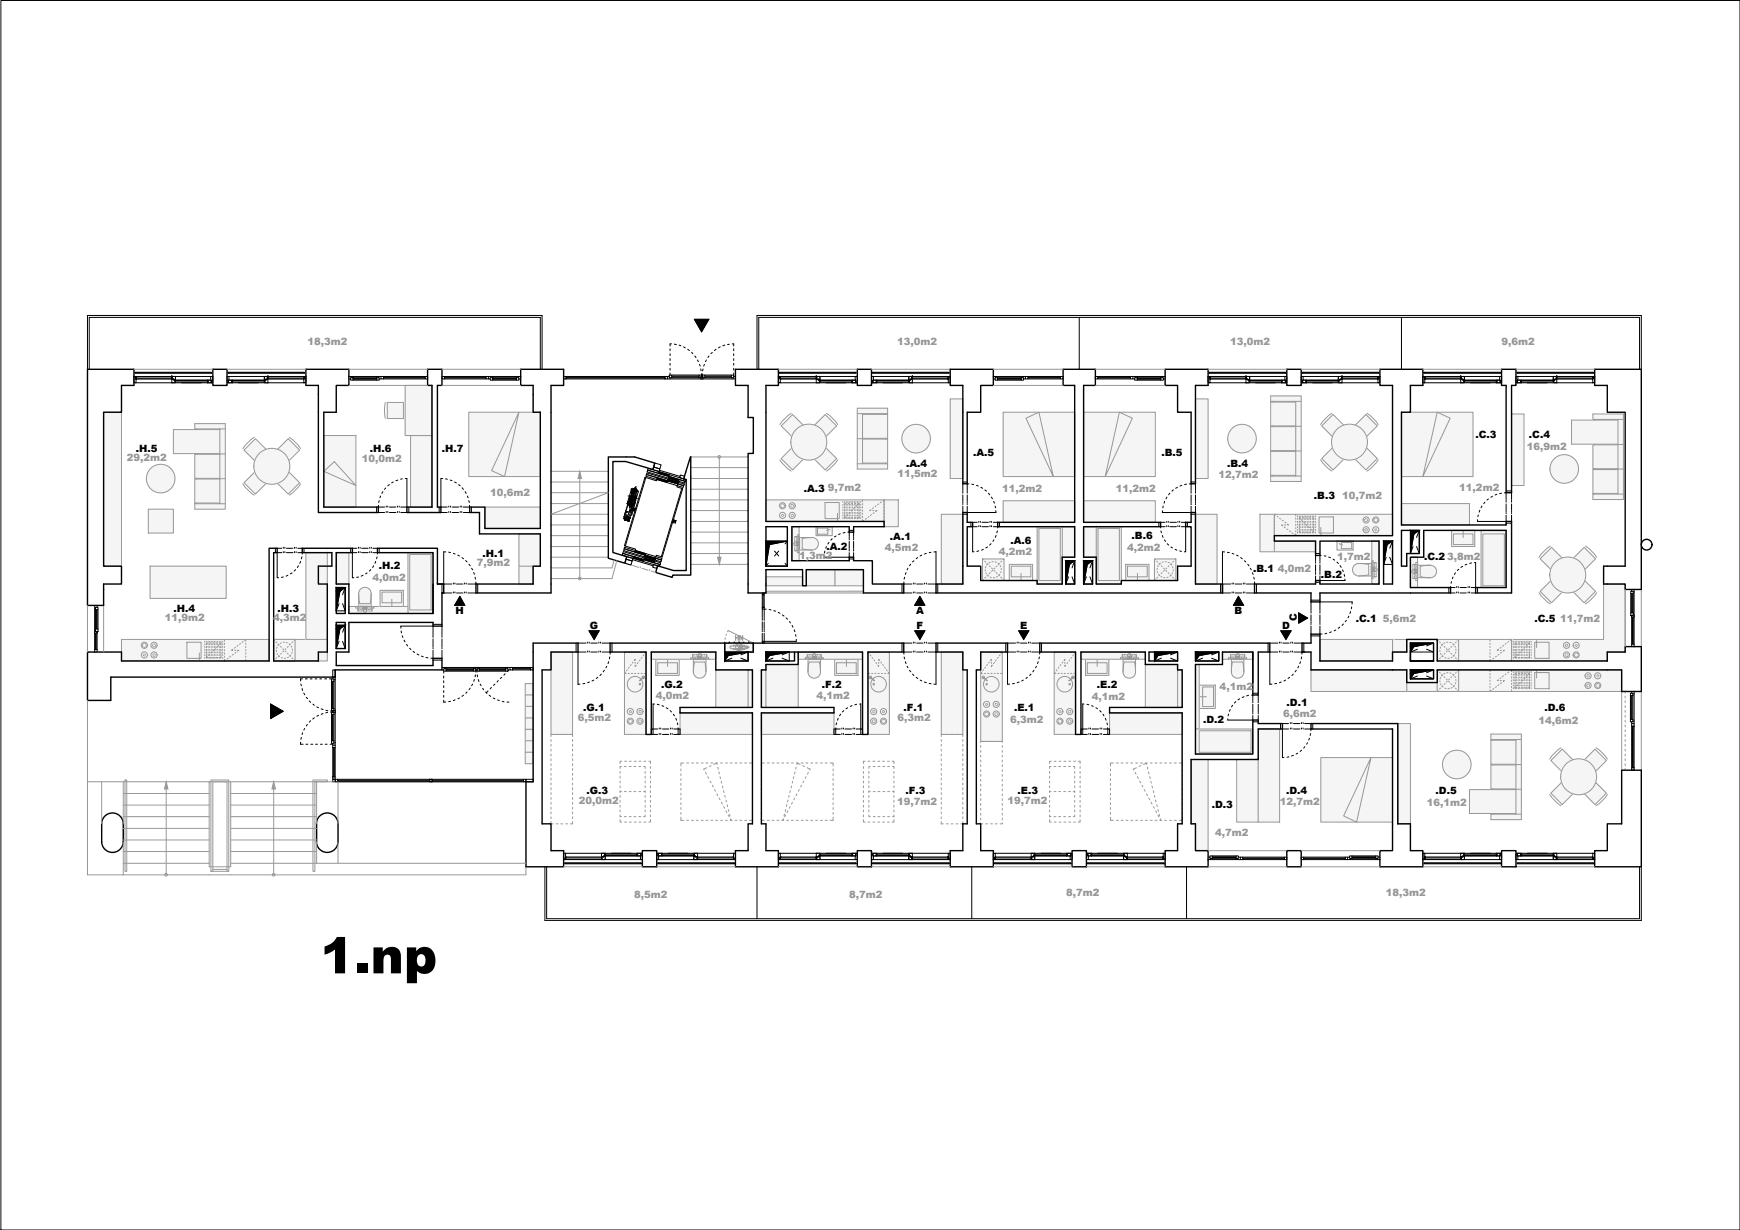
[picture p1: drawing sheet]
<svg xmlns="http://www.w3.org/2000/svg" width="420mm" height="297mm" viewBox="0 0 420 297" stroke-linecap="round" stroke-linejoin="round" font-family="sans-serif">
<defs><g id="words">
<text font-size="12.1" x="77.4" y="235.1">1.np</text>
<text font-size="4" x="176.7" y="155.9">HN</text>
<g font-size="2.4" fill="#939598">
<text x="74.3" y="83.3">18,3m2</text>
<text x="216.7" y="83.3">13,0m2</text>
<text x="297.1" y="83.3">13,0m2</text>
<text x="362.5" y="83.3">9,6m2</text>
<text x="30.6" y="111.4">29,2m2</text>
<text x="87.4" y="111.7">10,0m2</text>
<text x="368.7" y="108.6">16,9m2</text>
<text x="118.4" y="119.7">10,6m2</text>
<text x="199.9" y="118.6">9,7m2</text>
<text x="216.7" y="115.2">11,5m2</text>
<text x="242" y="118.8">11,2m2</text>
<text x="269.4" y="118.8">11,2m2</text>
<text x="294.2" y="115.3">12,7m2</text>
<text x="352.4" y="118.6">11,2m2</text>
<text x="324.1" y="120.6">10,7m2</text>
<text x="115.1" y="136.8">7,9m2</text>
<text x="193" y="135">1,3m2</text>
<text x="213.7" y="133">4,5m2</text>
<text x="241.2" y="134.1">4,2m2</text>
<text x="272.2" y="133">4,2m2</text>
<text x="322.9" y="135.3">1,7m2</text>
<text x="349.4" y="135.2">3,8m2</text>
<text x="89.9" y="140.3">4,0m2</text>
<text x="308.6" y="138.1">4,0m2</text>
<text x="39.8" y="149.9">11,9m2</text>
<text x="66" y="150.1">4,3m2</text>
<text x="333.9" y="150.2">5,6m2</text>
<text x="376.7" y="150.2">11,7m2</text>
<text x="294.5" y="166.7">4,1m2</text>
<text x="158.4" y="168.8">4,0m2</text>
<text x="197.1" y="168.8">4,1m2</text>
<text x="263.6" y="169.1">4,1m2</text>
<text x="309.8" y="173.3">6,6m2</text>
<text x="139.5" y="174.1">6,5m2</text>
<text x="216.7" y="174.2">6,3m2</text>
<text x="243.9" y="174.5">6,3m2</text>
<text x="371.5" y="174.8">14,6m2</text>
<text x="139.8" y="194.2">20,0m2</text>
<text x="216.6" y="194.4">19,7m2</text>
<text x="243.2" y="194.1">19,7m2</text>
<text x="309.1" y="194.4">12,7m2</text>
<text x="344.5" y="194.5">16,1m2</text>
<text x="293.4" y="202">4,7m2</text>
<text x="153.2" y="216.9">8,5m2</text>
<text x="205.1" y="216.8">8,7m2</text>
<text x="257.5" y="216.5">8,7m2</text>
<text x="334.6" y="216.4">18,3m2</text>
</g>
<g font-size="2.4">
<text x="356.3" y="105.8">.C.3</text>
<text x="369.2" y="105.8">.C.4</text>
<text x="32.8" y="109.1">.H.5</text>
<text x="89.3" y="109.1">.H.6</text>
<text x="106.7" y="109.1">.H.7</text>
<text x="218.8" y="112.8">.A.4</text>
<text x="235" y="110.2">.A.5</text>
<text x="280.5" y="110.2">.B.5</text>
<text x="296.3" y="112.8">.B.4</text>
<text x="194.1" y="118.7">.A.3</text>
<text x="317.3" y="120.6">.B.3</text>
<text x="214.9" y="130.4">.A.1</text>
<text x="244" y="131.4">.A.6</text>
<text x="273.3" y="130.1">.B.6</text>
<text x="91.5" y="137.3">.H.2</text>
<text x="116.5" y="134.4">.H.1</text>
<text x="199.6" y="132.9">.A.2</text>
<text x="343.9" y="135.2">.C.2</text>
<text x="302.6" y="138.1">.B.1</text>
<text x="319" y="139.5">.B.2</text>
<text x="41.9" y="147.7">.H.4</text>
<text x="67" y="147.7">.H.3</text>
<text x="110" y="148.3">H</text>
<text x="221.2" y="148.3">A</text>
<text x="298.1" y="148.3">B</text>
<text x="142.5" y="151.9">G</text>
<text x="221.3" y="151.9">F</text>
<text x="246.3" y="151.9">E</text>
<text x="309.6" y="151.9">D</text>
<text x="313.2" y="150.1" transform="rotate(-90 313.2 150.1)">C</text>
<text x="327.4" y="150.1">.C.1</text>
<text x="370.5" y="150.1">.C.5</text>
<text x="159.7" y="166.2">.G.2</text>
<text x="198.5" y="166.2">.F.2</text>
<text x="264.9" y="166.2">.E.2</text>
<text x="140.8" y="171.7">.G.1</text>
<text x="218.1" y="171.7">.F.1</text>
<text x="244.9" y="171.7">.E.1</text>
<text x="310.7" y="170.5">.D.1</text>
<text x="372.9" y="171.7">.D.6</text>
<text x="290.5" y="174.5">.D.2</text>
<text x="141.6" y="191.8">.G.3</text>
<text x="218.7" y="191.8">.F.3</text>
<text x="245.7" y="191.8">.E.3</text>
<text x="310.6" y="191.8">.D.4</text>
<text x="346.7" y="191.8">.D.5</text>
<text x="292.6" y="195.1">.D.3</text>
</g>
</g></defs>
<!-- layer: ASR_C_Maska -->
<g fill="#f5f5f5" stroke="#f5f5f5" stroke-width=".24">
<path d="M387.2 141l5.2 13.4v-13.4zM387.2 141l5.2 13.4h-5.2z"/>
<path d="M365 154.4l27.4 3.1v-3.1zM365 154.4l27.4 3.1h-27.4z"/>
<path d="M365 157.5l23.1 2.1v-2.1zM365 157.5l23.1 2.1h-23.1z"/>
<path d="M287.6 183.4l4.1 15.6v-15.6zM287.6 183.4l4.1 15.6h-4.1z"/>
<path d="M288.7 199l3 6.4v-6.4zM288.7 199l3 6.4h-3z"/>
<path d="M322.8 132.8l3.9-2.1v2.1zM322.8 130.7v2.1l3.9-2.1z"/>
<path d="M197.1 127.2v2.2h3.9zM197.1 127.2h3.9v2.2z"/>
</g>
<!-- layer: ASR_I -->
<g fill="#f5f5f5" stroke="#f5f5f5" stroke-width=".24">
<path d="M377.4 116.7h.8z"/>
<path d="M376.9 109.9h1.6z"/>
<path d="M351.4 181.2h.9z"/>
<path d="M351 188h1.6z"/>
<path d="M38.4 119h.9z"/>
<path d="M38 112.3h1.6z"/>
<path d="M220.8 109.4h.9z"/>
<path d="M220.5 102.6h1.6z"/>
<path d="M299.6 109.4h.8z"/>
<path d="M299.1 102.6h1.6z"/>
<path d="M185 142.8v.4l23.5-.4zM185 143.2l23.5-.4v.4z"/>
<path d="M175 157.5h6.9v-2.2zM175 155.3h6.9l-6.9 2.2z"/>
<path d="M201.6 137.6v3.9l6.9-3.9zM201.6 141.5l6.9-3.9v3.9z"/>
<path d="M194.7 137.6v3.9l6.9-3.9zM194.7 141.5l6.9-3.9v3.9z"/>
<path d="M185 139.3v2.2l8.8-2.2zM185 141.5l8.8-2.2v2.2z"/>
<path d="M66.1 154.4h12.9l-12.9 5.2zM66.1 159.6h12.9v-5.2z"/>
<path d="M66.1 154.4h5.1l-5.1 5.2zM71.2 154.4l-5.1 5.2h5.1z"/>
<path d="M191.2 127.2v8.2l1.8-8.2zM193 127.2v8.2h-1.8z"/>
<path d="M197.6 131.2v.5zM197.6 130.9v.8z"/>
<path d="M197.6 130.9l-.1 1zM197.5 130.7v1.2z"/>
<path d="M197.5 130.7l-.1 1.5zM197.4 130.5l.1 .2-.1 1.5z"/>
<path d="M197.4 130.5l-.2 1.8zM197.2 130.3l.2 .2-.2 1.8z"/>
<path d="M197.2 130.3l-.2 2.2 .2-.2zM197 130.1l.2 .2-.2 2.2z"/>
<path d="M197 130.1l-.2 2.6 .2-.2zM196.8 130l.2 .1-.2 2.6z"/>
<path d="M196.8 130l-.2 2.7h.2zM196.6 129.9l.2 .1-.2 2.7z"/>
<path d="M196.6 129.9l-.3 2.9 .3-.1zM196.3 129.8l.3 .1-.3 2.9z"/>
<path d="M196.3 129.8l-.2 3h.2zM196.1 129.8h.2l-.2 3z"/>
<path d="M193 132.8h3.1v-3zM193 129.8h3.1l-3.1 3z"/>
<path d="M73.9 133.5h5.1l-5.1 20.9zM79 133.5l-5.1 20.9h5.1z"/>
<path d="M347 154.4l5.2 5.2h-5.2zM347 154.4l5.2 5.2v-5.2z"/>
<path d="M336.3 157.5l3.4-3.1v3.1zM336.3 154.4v3.1l3.4-3.1z"/>
<path d="M318.7 159.6l17.6-5.2v5.2zM318.7 154.4v5.2l17.6-5.2z"/>
<path d="M339.7 167l7.3-2.2v2.2zM339.7 164.8v2.2l7.3-2.2z"/>
<path d="M347 161.8l5.2 5.2h-5.2zM347 161.8l5.2 5.2v-5.2z"/>
<path d="M316.6 161.8h23.1l-23.1 5.2zM316.6 167h23.1v-5.2z"/>
<path d="M271.8 136.3l5.7 3.9h-5.7zM271.8 136.3l5.7 3.9v-3.9z"/>
<path d="M283.9 135l-5.1 5.2h5.1zM278.8 135h5.1l-5.1 5.2z"/>
<path d="M243.7 140.2h5.6v-3.9zM243.7 136.3h5.6l-5.6 3.9z"/>
<path d="M237.2 135l5.2 5.2h-5.2zM237.2 135l5.2 5.2v-5.2z"/>
<path d="M259.5 127.2l-3 7.4h3zM256.5 127.2h3l-3 7.4z"/>
<path d="M264.7 127.2l6.1 13.8h-6.1zM264.7 127.2l6.1 13.8v-13.8z"/>
<path d="M264.7 127.2l-3 7.4h3zM261.7 127.2h3l-3 7.4z"/>
<path d="M265.1 127.6l5.2 12.6h-5.2zM265.1 127.6l5.2 12.6v-12.6z"/>
<path d="M256.5 127.2l-6.1 13.8h6.1zM250.4 127.2h6.1l-6.1 13.8z"/>
<path d="M256 127.6l-5.1 12.6h5.1zM250.9 127.6h5.1l-5.1 12.6z"/>
<path d="M242 157.5l-5.2 21.6h5.2zM236.8 157.5h5.2l-5.2 21.6z"/>
<path d="M259.7 157.5l-5.1 19.9h5.1zM254.6 157.5h5.1l-5.1 19.9z"/>
<path d="M262.1 159.2v3.9l5.7-3.9zM262.1 163.1l5.7-3.9v3.9z"/>
<path d="M261 157.5l15.6 1.7v-1.7zM261 157.5l15.6 1.7h-15.6z"/>
<path d="M272.6 163.8l.5-.1zM272.3 163.7h.8z"/>
<path d="M272.3 163.7l1-.1zM272.1 163.6h1.2z"/>
<path d="M272.1 163.6l1.4-.1zM271.9 163.5l.2 .1 1.4-.1z"/>
<path d="M271.9 163.5l1.8-.1zM271.7 163.4l.2 .1 1.8-.1z"/>
<path d="M271.7 163.4l2.2-.2-.2 .2zM271.5 163.2l.2 .2 2.2-.2z"/>
<path d="M271.5 163.2l2.5-.2-.1 .2zM271.4 163l.1 .2 2.5-.2z"/>
<path d="M271.4 163l2.7-.2-.1 .2zM271.3 162.8l.1 .2 2.7-.2z"/>
<path d="M271.3 162.8l2.9-.3-.1 .3zM271.2 162.5l.1 .3 2.9-.3z"/>
<path d="M271.2 162.5l3-.2v.2zM271.2 162.3v.2l3-.2z"/>
<path d="M274.2 159.2v3.1h-3zM271.2 159.2v3.1l3-3.1z"/>
<path d="M267.9 172.2l17.6 5.2v-5.2zM267.9 172.2l17.6 5.2h-17.6z"/>
<path d="M284.4 161.8h1.1v9zM284.4 161.8v9h1.1z"/>
<path d="M276.6 160.5h7.8v10.3zM276.6 160.5v10.3h7.8z"/>
<path d="M209.6 157.5l5.2 19.9h-5.2zM209.6 157.5l5.2 19.9v-19.9z"/>
<path d="M164.2 172.2l17.5 5.2v-5.2zM164.2 172.2l17.5 5.2h-17.5z"/>
<path d="M156 157.5l-5.2 19.9h5.2zM150.8 157.5h5.2l-5.2 19.9z"/>
<path d="M158.4 159.2v3.9l5.6-3.9zM158.4 163.1l5.6-3.9v3.9z"/>
<path d="M157.3 157.5l15.5 1.7v-1.7zM157.3 157.5l15.5 1.7h-15.5z"/>
<path d="M168.8 163.8l.5-.1zM168.6 163.7h.7z"/>
<path d="M168.6 163.7l.9-.1zM168.4 163.6h1.1z"/>
<path d="M168.4 163.6l1.4-.1zM168.1 163.5l.3 .1 1.4-.1z"/>
<path d="M168.1 163.5l1.9-.1zM167.9 163.4l.2 .1 1.9-.1z"/>
<path d="M167.9 163.4l2.2-.2-.1 .2zM167.8 163.2l.1 .2 2.2-.2z"/>
<path d="M167.8 163.2l2.5-.2-.2 .2zM167.6 163l.2 .2 2.5-.2z"/>
<path d="M167.6 163l2.8-.2-.1 .2zM167.5 162.8l.1 .2 2.8-.2z"/>
<path d="M167.5 162.8l2.9-.3v.3zM167.5 162.5v.3l2.9-.3z"/>
<path d="M167.5 162.5l3-.2-.1 .2zM167.4 162.3l.1 .2 3-.2z"/>
<path d="M170.5 159.2v3.1h-3.1zM167.4 159.2v3.1l3.1-3.1z"/>
<path d="M201.5 159.2h5.7v3.9zM201.5 159.2v3.9h5.7z"/>
<path d="M192.7 157.5h15.6l-15.6 1.7zM192.7 159.2h15.6v-1.7z"/>
<path d="M196.3 163.7l.4 .1zM196.3 163.7h.7z"/>
<path d="M196 163.6l1 .1zM196 163.6h1.2z"/>
<path d="M195.8 163.5l1.4 .1zM195.8 163.5h1.6l-.2 .1z"/>
<path d="M195.6 163.4l1.8 .1zM195.6 163.4h2.1l-.3 .1z"/>
<path d="M195.4 163.2l.2 .2h2.1zM195.4 163.2h2.4l-.1 .2z"/>
<path d="M195.3 163l.1 .2h2.4zM195.3 163h2.7l-.2 .2z"/>
<path d="M195.2 162.8l.1 .2h2.7zM195.2 162.8h2.8v.2z"/>
<path d="M195.1 162.5l.1 .3h2.8zM195.1 162.5h3l-.1 .3z"/>
<path d="M195.1 162.3v.2h3zM195.1 162.3h3v.2z"/>
<path d="M195.1 159.2v3.1h3zM195.1 159.2h3v3.1z"/>
<path d="M180.6 161.8h1.1v9zM180.6 161.8v9h1.1z"/>
<path d="M172.8 161.8h7.8v9zM172.8 161.8v9h7.8z"/>
<path d="M183.9 161.8v9l1.1-9zM185 161.8v9h-1.1z"/>
<path d="M185 160.5v10.3l7.7-10.3zM192.7 160.5v10.3h-7.7z"/>
<path d="M183.9 172.2h17.5l-17.5 5.2zM183.9 177.4h17.5v-5.2z"/>
<path d="M338.4 99.6v15.5l17.3-15.5zM338.4 115.1l17.3-15.5v15.5z"/>
<path d="M365 100v17.2l3-17.2zM368 100v17.2h-3z"/>
<path d="M342.3 134.6l-1.7 7.3h1.7zM340.6 134.6h1.7l-1.7 7.3z"/>
<path d="M346.8 137.7l.1 .4zM346.8 137.7v.7z"/>
<path d="M346.8 137.4v1zM346.8 137.4v1.2z"/>
<path d="M346.6 137.2l.2 1.4zM346.6 137.2v1.6l.2-.2z"/>
<path d="M346.5 137l.1 .2v1.6zM346.5 137v2.1l.1-.3z"/>
<path d="M346.3 136.8l.2 .2v2.1zM346.3 136.8v2.4l.2-.1z"/>
<path d="M346.1 136.7l.2 .1v2.4zM346.1 136.7v2.6l.2-.1z"/>
<path d="M345.9 136.6l.2 .1v2.6zM345.9 136.6v2.8l.2-.1z"/>
<path d="M345.6 136.5l.3 .1v2.8zM345.6 136.5v3l.3-.1z"/>
<path d="M345.4 136.5h.2v3zM345.4 136.5v3h.2z"/>
<path d="M342.3 136.5h3.1v3zM342.3 136.5v3h3.1z"/>
<path d="M298.6 183.4h5.2v15.1zM298.6 183.4v15.1h5.2z"/>
<path d="M303.8 176.1h5.2v22.4zM303.8 176.1v22.4h5.2z"/>
<path d="M318.9 198.5h17.4v-15.5zM318.9 183h17.4l-17.4 15.5z"/>
<path d="M128.7 170.6l-1.9 2.8h1.9zM126.8 170.6h1.9l-1.9 2.8z"/>
<path d="M128.7 173.4l-1.9 2.7h1.9zM126.8 173.4h1.9l-1.9 2.7z"/>
<path d="M128.7 176.1l-1.9 2.8h1.9zM126.8 176.1h1.9l-1.9 2.8z"/>
<path d="M128.7 178.9l-1.9 2.8h1.9zM126.8 178.9h1.9l-1.9 2.8z"/>
<path d="M128.7 181.7l-1.9 2.7h1.9zM126.8 181.7h1.9l-1.9 2.7z"/>
<path d="M128.7 165.1l-1.9 2.7h1.9zM126.8 165.1h1.9l-1.9 2.7z"/>
<path d="M128.7 167.8l-1.9 2.8h1.9zM126.8 167.8h1.9l-1.9 2.8z"/>
<path d="M29.3 159.6l35.7-5.2v5.2zM29.3 154.4v5.2l35.7-5.2z"/>
<path d="M99.1 105.2h5.2v17.3zM99.1 105.2v17.3h5.2z"/>
<path d="M97.8 93.1h6.5v12.1zM97.8 93.1v12.1h6.5z"/>
<path d="M93.5 97.2v3.9l3.9-3.9zM93.5 101.1l3.9-3.9v3.9z"/>
<path d="M85.9 105.2l-7.7 17.3h7.7zM78.2 105.2h7.7l-7.7 17.3z"/>
<path d="M125.3 136.7h3.4v4.3zM125.3 136.7v4.3h3.4z"/>
<path d="M125.3 128.9h5.2v7.8zM125.3 128.9v7.8h5.2z"/>
<path d="M117.1 127.6l13.4-5.1v5.1zM117.1 122.5v5.1l13.4-5.1z"/>
<path d="M113.2 115.1h17.3v-15.5zM113.2 99.6h17.3l-17.3 15.5z"/>
<path d="M29.3 99.6v37.1h-4.3zM25 99.6v37.1l4.3-37.1z"/>
<path d="M104.6 133.5l-6.1 14.7h6.1zM98.5 133.5h6.1l-6.1 14.7z"/>
<path d="M98.9 133.9h5.2v13.4zM98.9 133.9v13.4h5.2z"/>
<path d="M84.2 146.5v1.7h14.3zM84.2 146.5h14.3v1.7z"/>
<path d="M87.8 141.9l.4-.1zM87.8 141.9h.7z"/>
<path d="M87.5 142l1-.1zM87.5 142h1.2z"/>
<path d="M87.3 142.1l1.4-.1zM87.3 142.1h1.6l-.2-.1z"/>
<path d="M87.1 142.3l.2-.2h1.6zM87.1 142.3h2.1l-.3-.2z"/>
<path d="M87.1 142.3h2.1l-2.3 .1zM86.9 142.4h2.4l-.1-.1z"/>
<path d="M86.9 142.4h2.4l-2.5 .2zM86.8 142.6h2.7l-.2-.2z"/>
<path d="M86.8 142.6h2.7l-2.8 .3zM86.7 142.9h2.8v-.3z"/>
<path d="M86.7 142.9h2.8l-2.9 .2zM86.6 143.1h3l-.1-.2z"/>
<path d="M86.6 143.1h3l-3 .3zM86.6 143.4h3v-.3z"/>
<path d="M86.6 143.4h3l-3 3.1zM89.6 143.4l-3 3.1h3z"/>
<path d="M91.8 146.5h5.6v-3.9zM91.8 142.6h5.6l-5.6 3.9z"/>
<path d="M81.2 133.5v7.5h3zM81.2 133.5h3v7.5z"/>
<path d="M185 125.9l28.5-5.2v5.2zM185 120.7v5.2l28.5-5.2z"/>
<path d="M138.3 157.5l-5.2 19.9h5.2zM133.1 157.5h5.2l-5.2 19.9z"/>
<path d="M227.3 157.5l5.2 19.9h-5.2zM227.3 157.5l5.2 19.9v-19.9z"/>
<path d="M337.5 174.7l3.1 24.3v-24.3zM337.5 174.7l3.1 24.3h-3.1z"/>
<path d="M352.2 161.8h39.4l-39.4 5.2zM352.2 167h39.4v-5.2z"/>
<path d="M288.7 96.3v19.3l3-19.3zM291.7 96.3v19.3h-3z"/>
<path d="M288.7 124.2l5.2 16.8h-5.2zM288.7 124.2l5.2 16.8v-16.8z"/>
<path d="M232.5 124.2l-5.2 16.8h5.2zM227.3 124.2h5.2l-5.2 16.8z"/>
<path d="M229.4 96.3h3.1v19.3zM229.4 96.3v19.3h3.1z"/>
<path d="M352.2 159.6l12.8-5.2v5.2zM352.2 154.4v5.2l12.8-5.2z"/>
<path d="M350.5 128.1h5.6v3.9zM350.5 128.1v3.9h5.6z"/>
<path d="M357.6 128.1h6.1v13.8zM357.6 128.1v13.8h6.1z"/>
<path d="M358.1 128.9h5.2v12.6zM358.1 128.9v12.6h5.2z"/>
<path d="M390.7 100h1.3v1.3zM390.7 100v1.3h1.3z"/>
<path d="M390.7 101.3h1.3v6zM390.7 101.3v6h1.3z"/>
<path d="M390.7 107.3h1.3v6zM390.7 107.3v6h1.3z"/>
<path d="M390.7 113.3h1.3v6zM390.7 113.3v6h1.3z"/>
<path d="M390.7 119.3h1.3v1.3zM390.7 119.3v1.3h1.3z"/>
<path d="M387.6 101.5h3.1v5.8zM387.6 101.5v5.8h3.1z"/>
<path d="M387.6 107.3h3.1v.1zM387.6 107.3v.1h3.1z"/>
<path d="M387.6 107.4h3.1v5.8zM387.6 107.4v5.8h3.1z"/>
<path d="M387.6 113.2h3.1v.2zM387.6 113.2v.2h3.1z"/>
<path d="M387.6 113.4h3.1v5.8zM387.6 113.4v5.8h3.1z"/>
<path d="M387.6 119.2h3.1v.1zM387.6 119.2v.1h3.1z"/>
<path d="M387.6 119.3h3.1v1.3zM387.6 119.3v1.3h3.1z"/>
<path d="M385.3 100h5.4v1.3zM385.3 100v1.3h5.4z"/>
<path d="M385.3 101.3h5.4v.2zM385.3 101.3v.2h5.4z"/>
<path d="M385.3 107.3h2.3v.1zM385.3 107.3v.1h2.3z"/>
<path d="M385.3 107.4h2.3v5.8zM385.3 107.4v5.8h2.3z"/>
<path d="M385.3 113.2h2.3v.2zM385.3 113.2v.2h2.3z"/>
<path d="M385.3 113.4h2.3v5.8zM385.3 113.4v5.8h2.3z"/>
<path d="M385.3 119.2h2.3v.1zM385.3 119.2v.1h2.3z"/>
<path d="M385.3 119.3h2.3v1.3zM385.3 119.3v1.3h2.3z"/>
<path d="M385.1 100h.2v1.3zM385.1 100v1.3h.2z"/>
<path d="M385.1 101.3h.2v.2zM385.1 101.3v.2h.2z"/>
<path d="M385.1 101.5h2.5v5.8zM385.1 101.5v5.8h2.5z"/>
<path d="M385.1 107.3h.2v.1zM385.1 107.3v.1h.2z"/>
<path d="M385.1 107.4h.2v5.8zM385.1 107.4v5.8h.2z"/>
<path d="M385.1 113.2h.2v.2zM385.1 113.2v.2h.2z"/>
<path d="M385.1 113.4h.2v5.8zM385.1 113.4v5.8h.2z"/>
<path d="M385.1 119.2h.2v.1zM385.1 119.2v.1h.2z"/>
<path d="M385.1 119.3h.2v1.3zM385.1 119.3v1.3h.2z"/>
<path d="M384.6 100h.5v1.3zM384.6 100v1.3h.5z"/>
<path d="M384.6 107.4h.5v5.8zM384.6 107.4v5.8h.5z"/>
<path d="M384.6 113.4h.5v5.8zM384.6 113.4v5.8h.5z"/>
<path d="M384.6 119.3h.5v1.3zM384.6 119.3v1.3h.5z"/>
<path d="M379.5 101.5h5.6v5.8zM379.5 101.5v5.8h5.6z"/>
<path d="M376.9 116.7h1.3zM376.9 116.7h1.6z"/>
<path d="M376.6 116.6l1.9 .1zM376.6 116.6h2.3z"/>
<path d="M376.3 116.4l2.6 .2zM376.3 116.4h2.8l-.2 .2z"/>
<path d="M376 116.3l.3 .1h2.8zM376 116.3h3.5l-.4 .1z"/>
<path d="M375.7 116.1l.3 .2h3.5zM375.7 116.1h4l-.2 .2z"/>
<path d="M375.5 115.9l.2 .2h4zM375.5 115.9h4.5l-.3 .2z"/>
<path d="M375.2 115.7l.3 .2h4.5zM375.2 115.7h5l-.2 .2z"/>
<path d="M375 115.4l.2 .3h5zM375 115.4h5.4l-.2 .3z"/>
<path d="M374.8 115.2l.2 .2h5.4zM374.8 115.2h5.8l-.2 .2z"/>
<path d="M374.7 114.9l.1 .3h5.8zM374.7 114.9h6.1l-.2 .3z"/>
<path d="M374.5 114.6l.2 .3h6.1zM374.5 114.6h6.4l-.1 .3z"/>
<path d="M374.4 114.2l.1 .4h6.4zM374.4 114.2h6.6l-.1 .4z"/>
<path d="M374.4 113.9v.3h6.6zM374.4 113.9h6.7l-.1 .3z"/>
<path d="M374.3 113.6l.1 .3h6.7zM374.3 113.6h6.9l-.1 .3z"/>
<path d="M374.3 113.3v.3h6.9zM374.3 113.3h6.9v.3z"/>
<path d="M374.3 113v.3h6.9zM374.3 113h6.9v.3z"/>
<path d="M374.4 112.6l-.1 .4h6.9zM374.4 112.6h6.7l.1 .4z"/>
<path d="M374.4 112.3v.3h6.7zM374.4 112.3h6.6l.1 .3z"/>
<path d="M374.5 112l-.1 .3h6.6zM374.5 112h6.4l.1 .3z"/>
<path d="M374.7 111.7l-.2 .3h6.4zM374.7 111.7h6.1l.1 .3z"/>
<path d="M374.8 111.4l-.1 .3h6.1zM374.8 111.4h5.8l.2 .3z"/>
<path d="M375 111.2l-.2 .2h5.8zM375 111.2h5.4l.2 .2z"/>
<path d="M375.2 110.9l-.2 .3h5.4zM375.2 110.9h5l.2 .3z"/>
<path d="M375.2 110.9h5l-4.7-.2zM375.5 110.7h4.5l.2 .2z"/>
<path d="M375.5 110.7h4.5l-4.3-.2zM375.7 110.5h4l.3 .2z"/>
<path d="M375.7 110.5h4l-3.7-.2zM376 110.3h3.5l.2 .2z"/>
<path d="M376 110.3h3.5l-3.2-.2zM376.3 110.1h2.8l.4 .2z"/>
<path d="M376.3 110.1h2.8l-2.5-.1zM376.6 110l2.5 .1z"/>
<path d="M376.6 110h2.3zM376.9 109.9l2 .1z"/>
<path d="M377.4 109.9h1.1zM377.4 109.9h.8z"/>
<path d="M338.4 126.8l16.4-5.2v5.2zM338.4 121.6v5.2l16.4-5.2z"/>
<path d="M216.9 120.7l-3.4 6.5h3.4zM213.5 120.7h3.4l-3.4 6.5z"/>
<path d="M242.2 120.9v5.2h17.3zM242.2 120.9h17.3v5.2z"/>
<path d="M242.2 99.6h17.3v15.5zM242.2 99.6v15.5h17.3z"/>
<path d="M331.3 130.7h1.7v10.3zM331.3 130.7v10.3h1.7z"/>
<path d="M261.7 126.1l17.3-5.2v5.2zM261.7 120.9v5.2l17.3-5.2z"/>
<path d="M261.7 99.6v15.5l17.3-15.5zM261.7 115.1l17.3-15.5v15.5z"/>
<path d="M326.6 137.4v.6zM326.6 137.2v.8z"/>
<path d="M326.6 137.2l.1 1zM326.7 137v1.2z"/>
<path d="M326.7 137l.2 1.4zM326.9 136.8l-.2 .2 .2 1.4z"/>
<path d="M326.9 136.8l.1 1.8zM327 136.6l-.1 .2 .1 1.8z"/>
<path d="M327 136.6l.2 2.2-.2-.2zM327 136.6l.2 2.2v-2.4z"/>
<path d="M327.2 136.4l.2 2.5-.2-.1zM327.2 136.4l.2 2.5v-2.6z"/>
<path d="M327.4 136.3l.2 2.7-.2-.1zM327.4 136.3l.2 2.7v-2.9z"/>
<path d="M327.6 136.1l.3 3-.3-.1zM327.6 136.1l.3 3v-3z"/>
<path d="M327.9 136.1l.2 3h-.2zM327.9 136.1l.2 3v-3z"/>
<path d="M328.1 136.1l3.1 3h-3.1zM328.1 136.1l3.1 3v-3z"/>
<path d="M307.7 130.7v2.6h10zM307.7 130.7h10v2.6z"/>
<path d="M304.2 124.2l3.5 9.1h-3.5zM304.2 124.2l3.5 9.1v-9.1z"/>
<path d="M307.7 124.2v5.2h28.6zM307.7 124.2h28.6v5.2z"/>
<path d="M382.5 132.2l2.8 2.7h-5.5zM379.8 134.9l2.7 2.8 2.8-2.8z"/>
<path d="M382.5 140.1l2.8 2.7-2.8 2.8zM382.5 140.1l-2.7 2.7 2.7 2.8z"/>
<path d="M371.9 142.8h5.5l-2.7 2.8zM371.9 142.8h5.5l-2.7-2.7z"/>
<path d="M371.9 134.9l2.8-2.7v5.5zM374.7 132.2v5.5l2.7-2.8z"/>
<path d="M377.4 134.7l1.6-.1zM377.4 134.7h2.4l-.8-.1z"/>
<path d="M376.7 135l.7-.3h2.4zM376.7 135h3.8l-.7-.3z"/>
<path d="M376 135.4l.7-.4h3.8zM376 135.4h5.2l-.7-.4z"/>
<path d="M375.4 136l.6-.6h5.2zM375.4 136h6.4l-.6-.6z"/>
<path d="M375.4 136h6.4l-6.9 .6zM374.9 136.6h7.4l-.5-.6z"/>
<path d="M374.9 136.6h7.4l-7.7 .7zM374.6 137.3h8l-.3-.7z"/>
<path d="M374.6 137.3h8l-8.2 .8zM374.4 138.1h8.5l-.3-.8z"/>
<path d="M374.4 138.1h8.5l-8.6 .8zM374.3 138.9h8.6v-.8z"/>
<path d="M374.3 138.9h8.6l-8.5 .8zM374.4 139.7h8.5v-.8z"/>
<path d="M374.4 139.7h8.5l-8.3 .7zM374.6 140.4h8l.3-.7z"/>
<path d="M374.6 140.4h8l-7.7 .8zM374.9 141.2h7.4l.3-.8z"/>
<path d="M374.9 141.2h7.4l-6.9 .6zM375.4 141.8h6.4l.5-.6z"/>
<path d="M375.4 141.8h6.4l-5.8 .5zM376 142.3h5.2l.6-.5z"/>
<path d="M376 142.3h5.2l-4.5 .4zM376.7 142.7h3.8l.7-.4z"/>
<path d="M376.7 142.7h3.8l-3.1 .3zM377.4 143h2.4l.7-.3z"/>
<path d="M377.4 143h2.4l-1.6 .2zM378.2 143.2l1.6-.2z"/>
<path d="M367.4 196.6l-1.3 1.3h1.3zM366.1 196.6h1.3l-1.3 1.3z"/>
<path d="M367.4 190.6l-1.3 6h1.3zM366.1 190.6h1.3l-1.3 6z"/>
<path d="M367.4 184.6l-1.3 6h1.3zM366.1 184.6h1.3l-1.3 6z"/>
<path d="M367.4 178.6l-1.3 6h1.3zM366.1 178.6h1.3l-1.3 6z"/>
<path d="M367.4 177.3l-1.3 1.3h1.3zM366.1 177.3h1.3l-1.3 1.3z"/>
<path d="M366.1 190.7l-3.2 5.8h3.2zM362.9 190.7h3.2l-3.2 5.8z"/>
<path d="M362.9 190.7h3.2v-.2zM362.9 190.5h3.2l-3.2 .2z"/>
<path d="M366.1 184.7l-3.2 5.8h3.2zM362.9 184.7h3.2l-3.2 5.8z"/>
<path d="M362.9 184.7h3.2v-.1zM362.9 184.6h3.2l-3.2 .1z"/>
<path d="M366.1 178.8l-3.2 5.8h3.2zM362.9 178.8h3.2l-3.2 5.8z"/>
<path d="M362.9 178.8h3.2v-.2zM362.9 178.6h3.2l-3.2 .2z"/>
<path d="M362.9 178.6h3.2v-1.3zM362.9 177.3h3.2l-3.2 1.3z"/>
<path d="M360.7 197.9h5.4v-1.3zM360.7 196.6h5.4l-5.4 1.3z"/>
<path d="M360.7 196.6h5.4v-.1zM360.7 196.5h5.4l-5.4 .1z"/>
<path d="M360.7 190.7h2.2v-.2zM360.7 190.5h2.2l-2.2 .2z"/>
<path d="M362.9 184.7l-2.2 5.8h2.2zM360.7 184.7h2.2l-2.2 5.8z"/>
<path d="M360.7 184.7h2.2v-.1zM360.7 184.6h2.2l-2.2 .1z"/>
<path d="M362.9 178.8l-2.2 5.8h2.2zM360.7 178.8h2.2l-2.2 5.8z"/>
<path d="M360.7 178.8h2.2v-.2zM360.7 178.6h2.2l-2.2 .2z"/>
<path d="M360.7 178.6h2.2v-1.3zM360.7 177.3h2.2l-2.2 1.3z"/>
<path d="M360.7 196.6l-.3 1.3h.3zM360.4 196.6h.3l-.3 1.3z"/>
<path d="M360.4 196.6h.3v-.1zM360.4 196.5h.3l-.3 .1z"/>
<path d="M362.9 190.7l-2.5 5.8h2.5zM360.4 190.7h2.5l-2.5 5.8z"/>
<path d="M360.4 190.7h.3v-.2zM360.4 190.5h.3l-.3 .2z"/>
<path d="M360.7 184.7l-.3 5.8h.3zM360.4 184.7h.3l-.3 5.8z"/>
<path d="M360.4 184.7h.3v-.1zM360.4 184.6h.3l-.3 .1z"/>
<path d="M360.7 178.8l-.3 5.8h.3zM360.4 178.8h.3l-.3 5.8z"/>
<path d="M360.4 178.8h.3v-.2zM360.4 178.6h.3l-.3 .2z"/>
<path d="M360.7 177.3l-.3 1.3h.3zM360.4 177.3h.3l-.3 1.3z"/>
<path d="M360.4 196.6l-.4 1.3h.4zM360 196.6h.4l-.4 1.3z"/>
<path d="M360.4 184.7l-.4 5.8h.4zM360 184.7h.4l-.4 5.8z"/>
<path d="M360.4 178.8l-.4 5.8h.4zM360 178.8h.4l-.4 5.8z"/>
<path d="M360.4 177.3l-.4 1.3h.4zM360 177.3h.4l-.4 1.3z"/>
<path d="M360.4 190.7l-5.6 5.8h5.6zM354.8 190.7h5.6l-5.6 5.8z"/>
<path d="M351 181.3l1.3-.1zM351 181.3h1.6z"/>
<path d="M350.7 181.3h1.9zM350.7 181.3h2.2z"/>
<path d="M350.4 181.5l2.5-.2zM350.4 181.5h2.8l-.3-.2z"/>
<path d="M350.1 181.6l.3-.1h2.8zM350.1 181.6h3.4l-.3-.1z"/>
<path d="M349.8 181.8l.3-.2h3.4zM349.8 181.8h4l-.3-.2z"/>
<path d="M349.5 182l.3-.2h4zM349.5 182h4.6l-.3-.2z"/>
<path d="M349.3 182.2l.2-.2h4.6zM349.3 182.2h5l-.2-.2z"/>
<path d="M349.3 182.2h5l-5.2 .3zM349.1 182.5h5.4l-.2-.3z"/>
<path d="M349.1 182.5h5.4l-5.6 .2zM348.9 182.7h5.8l-.2-.2z"/>
<path d="M348.9 182.7h5.8l-6 .3zM348.7 183h6.2l-.2-.3z"/>
<path d="M348.7 183h6.2l-6.3 .3zM348.6 183.3h6.4l-.1-.3z"/>
<path d="M348.6 183.3h6.4l-6.5 .4zM348.5 183.7h6.6l-.1-.4z"/>
<path d="M348.5 183.7h6.6l-6.7 .3zM348.4 184h6.8l-.1-.3z"/>
<path d="M348.4 184h6.8l-6.8 .3zM348.4 184.3h6.9l-.1-.3z"/>
<path d="M348.4 184.3h6.9l-6.9 .3zM348.4 184.6h6.9v-.3z"/>
<path d="M348.4 184.6h6.9l-6.9 .3zM348.4 184.9h6.9v-.3z"/>
<path d="M348.4 184.9h6.9l-6.9 .4zM348.4 185.3h6.8l.1-.4z"/>
<path d="M348.4 185.3h6.8l-6.7 .3zM348.5 185.6h6.6l.1-.3z"/>
<path d="M348.5 185.6h6.6l-6.5 .3zM348.6 185.9h6.4l.1-.3z"/>
<path d="M348.6 185.9h6.4l-6.3 .3zM348.7 186.2h6.2l.1-.3z"/>
<path d="M348.7 186.2h6.2l-6 .3zM348.9 186.5h5.8l.2-.3z"/>
<path d="M348.9 186.5h5.8l-5.6 .3zM349.1 186.8h5.4l.2-.3z"/>
<path d="M349.1 186.8h5.4l-5.2 .2zM349.3 187h5l.2-.2z"/>
<path d="M349.3 187h5l-4.8 .2zM349.5 187.2h4.6l.2-.2z"/>
<path d="M349.5 187.2h4.6l-4.3 .2zM349.8 187.4h4l.3-.2z"/>
<path d="M349.8 187.4h4l-3.7 .2zM350.1 187.6h3.4l.3-.2z"/>
<path d="M350.1 187.6h3.4l-3.1 .2zM350.4 187.8h2.8l.3-.2z"/>
<path d="M350.4 187.8h2.8l-2.5 .1zM350.7 187.9l2.5-.1z"/>
<path d="M350.7 187.9h2.2zM351 188l1.9-.1z"/>
<path d="M351.4 188.1l1.2-.1zM351.4 188.1h.9z"/>
<path d="M385.1 180.9l2.8 2.8h-5.5zM382.4 183.7l2.7 2.7 2.8-2.7z"/>
<path d="M385.1 188.8l2.8 2.7-2.8 2.8zM385.1 188.8l-2.7 2.7 2.7 2.8z"/>
<path d="M374.5 191.5h5.5l-2.8 2.8zM374.5 191.5h5.5l-2.8-2.7z"/>
<path d="M374.5 183.7l2.7-2.8v5.5zM377.2 180.9v5.5l2.8-2.7z"/>
<path d="M380 183.5l1.6-.2zM380 183.5h2.4l-.8-.2z"/>
<path d="M379.3 183.8l.7-.3h2.4zM379.3 183.8h3.8l-.7-.3z"/>
<path d="M378.6 184.2l.7-.4h3.8zM378.6 184.2h5.2l-.7-.4z"/>
<path d="M378 184.7l.6-.5h5.2zM378 184.7h6.4l-.6-.5z"/>
<path d="M378 184.7h6.4l-6.9 .6zM377.5 185.3h7.4l-.5-.6z"/>
<path d="M377.5 185.3h7.4l-7.8 .7zM377.1 186h8.1l-.3-.7z"/>
<path d="M377.1 186h8.1l-8.3 .8zM376.9 186.8h8.5l-.2-.8z"/>
<path d="M376.9 186.8h8.5l-8.5 .8zM376.9 187.6h8.6l-.1-.8z"/>
<path d="M376.9 187.6h8.6l-8.6 .8zM376.9 188.4h8.5l.1-.8z"/>
<path d="M376.9 188.4h8.5l-8.3 .8zM377.1 189.2h8.1l.2-.8z"/>
<path d="M377.1 189.2h8.1l-7.7 .7zM377.5 189.9h7.4l.3-.7z"/>
<path d="M377.5 189.9h7.4l-6.9 .6zM378 190.5h6.4l.5-.6z"/>
<path d="M378 190.5h6.4l-5.8 .6zM378.6 191.1h5.2l.6-.6z"/>
<path d="M378.6 191.1h5.2l-4.5 .4zM379.3 191.5h3.8l.7-.4z"/>
<path d="M379.3 191.5h3.8l-3.1 .3zM380 191.8h2.4l.7-.3z"/>
<path d="M380 191.8h2.4l-1.6 .1zM380.8 191.9l1.6-.1z"/>
<path d="M36.2 136.7l18.4 7.8v-7.8zM36.2 136.7l18.4 7.8h-18.4z"/>
<path d="M53.1 102.3h1.3v1.3zM53.1 102.3v1.3h1.3z"/>
<path d="M53.1 103.6h1.3v6zM53.1 103.6v6h1.3z"/>
<path d="M53.1 109.6h1.3v6zM53.1 109.6v6h1.3z"/>
<path d="M53.1 115.6h1.3v6.1zM53.1 115.6v6.1h1.3z"/>
<path d="M53.1 121.7h1.3v1.3zM53.1 121.7v1.3h1.3z"/>
<path d="M50 103.7h3.1v5.8zM50 103.7v5.8h3.1z"/>
<path d="M50 109.5h3.1v.2zM50 109.5v.2h3.1z"/>
<path d="M50 109.7h3.1v5.8zM50 109.7v5.8h3.1z"/>
<path d="M50 115.5h3.1v.2zM50 115.5v.2h3.1z"/>
<path d="M50 115.7h3.1v5.8zM50 115.7v5.8h3.1z"/>
<path d="M50 121.5h3.1v.2zM50 121.5v.2h3.1z"/>
<path d="M50 121.7h3.1v1.3zM50 121.7v1.3h3.1z"/>
<path d="M47.7 102.3h5.4v1.3zM47.7 102.3v1.3h5.4z"/>
<path d="M47.7 103.6h5.4v.1zM47.7 103.6v.1h5.4z"/>
<path d="M47.7 109.5h2.3v.2zM47.7 109.5v.2h2.3z"/>
<path d="M47.7 109.7h2.3v5.8zM47.7 109.7v5.8h2.3z"/>
<path d="M47.7 115.5h2.3v.2zM47.7 115.5v.2h2.3z"/>
<path d="M47.7 115.7h2.3v5.8zM47.7 115.7v5.8h2.3z"/>
<path d="M47.7 121.5h2.3v.2zM47.7 121.5v.2h2.3z"/>
<path d="M47.7 121.7h2.3v1.3zM47.7 121.7v1.3h2.3z"/>
<path d="M47.5 102.3h.2v1.3zM47.5 102.3v1.3h.2z"/>
<path d="M47.5 103.6h.2v.1zM47.5 103.6v.1h.2z"/>
<path d="M47.5 103.7h2.5v5.8zM47.5 103.7v5.8h2.5z"/>
<path d="M47.5 109.5h.2v.2zM47.5 109.5v.2h.2z"/>
<path d="M47.5 109.7h.2v5.8zM47.5 109.7v5.8h.2z"/>
<path d="M47.5 115.5h.2v.2zM47.5 115.5v.2h.2z"/>
<path d="M47.5 115.7h.2v5.8zM47.5 115.7v5.8h.2z"/>
<path d="M47.5 121.5h.2v.2zM47.5 121.5v.2h.2z"/>
<path d="M47.5 121.7h.2v1.3zM47.5 121.7v1.3h.2z"/>
<path d="M47 102.3h.5v1.3zM47 102.3v1.3h.5z"/>
<path d="M47 109.7h.5v5.8zM47 109.7v5.8h.5z"/>
<path d="M47 115.7h.5v5.8zM47 115.7v5.8h.5z"/>
<path d="M47 121.7h.5v1.3zM47 121.7v1.3h.5z"/>
<path d="M41.9 103.7h5.6v5.8zM41.9 103.7v5.8h5.6z"/>
<path d="M35.8 128.7l6.1-5.7v5.7zM35.8 123v5.7l6.1-5.7z"/>
<path d="M38 118.9l1.3 .1zM38 118.9h1.6z"/>
<path d="M37.8 118.9h1.8zM37.8 118.9h2.2z"/>
<path d="M37.4 118.7l2.6 .2zM37.4 118.7h2.8l-.2 .2z"/>
<path d="M37.1 118.6l3.1 .1zM37.1 118.6h3.5l-.4 .1z"/>
<path d="M36.8 118.4l.3 .2h3.5zM36.8 118.4h4l-.2 .2z"/>
<path d="M36.6 118.2l.2 .2h4zM36.6 118.2h4.5l-.3 .2z"/>
<path d="M36.3 118l.3 .2h4.5zM36.3 118h5l-.2 .2z"/>
<path d="M36.2 117.8l.1 .2h5zM36.2 117.8h5.4l-.3 .2z"/>
<path d="M35.9 117.5l.3 .3h5.4zM35.9 117.5h5.8l-.1 .3z"/>
<path d="M35.8 117.2l.1 .3h5.8zM35.8 117.2h6.1l-.2 .3z"/>
<path d="M35.6 116.9l.2 .3h6.1zM35.6 116.9h6.4l-.1 .3z"/>
<path d="M35.5 116.6l.1 .3h6.4zM35.5 116.6h6.7l-.2 .3z"/>
<path d="M35.4 116.3l.1 .3h6.7zM35.4 116.3h6.8v.3z"/>
<path d="M35.4 115.9v.4h6.8zM35.4 115.9h6.9l-.1 .4z"/>
<path d="M35.4 115.6v.3h6.9zM35.4 115.6h6.9v.3z"/>
<path d="M35.4 115.3v.3h6.9zM35.4 115.3h6.9v.3z"/>
<path d="M35.4 115v.3h6.9zM35.4 115h6.8l.1 .3z"/>
<path d="M35.5 114.6l-.1 .4h6.8zM35.5 114.6h6.7v.4z"/>
<path d="M35.6 114.3l-.1 .3h6.7zM35.6 114.3h6.4l.2 .3z"/>
<path d="M35.8 114l-.2 .3h6.4zM35.8 114h6.1l.1 .3z"/>
<path d="M35.9 113.7l-.1 .3h6.1zM35.9 113.7h5.8l.2 .3z"/>
<path d="M36.2 113.5l-.3 .2h5.8zM36.2 113.5h5.4l.1 .2z"/>
<path d="M36.3 113.2l-.1 .3h5.4zM36.3 113.2h5l.3 .3z"/>
<path d="M36.3 113.2h5l-4.7-.2zM36.6 113h4.5l.2 .2z"/>
<path d="M36.6 113h4.5l-4.3-.2zM36.8 112.8h4l.3 .2z"/>
<path d="M36.8 112.8h4l-3.7-.2zM37.1 112.6h3.5l.2 .2z"/>
<path d="M37.1 112.6h3.5l-3.2-.1zM37.4 112.5l3.2 .1z"/>
<path d="M37.4 112.5h2.8l-2.4-.2zM37.8 112.3l2.4 .2z"/>
<path d="M37.8 112.3h2.2zM38 112.3h2z"/>
<path d="M38.4 112.2l1.2 .1zM38.4 112.2h.9z"/>
<path d="M66.8 116.6l2.8 2.7 2.7-2.7zM66.8 116.6l2.8-2.8 2.7 2.8z"/>
<path d="M69.6 105.9v5.5l2.7-2.7zM66.8 108.7l2.8-2.8v5.5z"/>
<path d="M61.7 105.9l-2.8 2.8h5.5zM58.9 108.7h5.5l-2.7 2.7z"/>
<path d="M61.7 113.8l-2.8 2.8 2.8 2.7zM61.7 113.8l2.7 2.8-2.7 2.7z"/>
<path d="M64.5 116.8l1.5 .1zM64.5 116.8h2.3l-.8 .1z"/>
<path d="M63.7 116.5l.8 .3h2.3zM63.7 116.5h3.9l-.8 .3z"/>
<path d="M63 116.1l.7 .4h3.9zM63 116.1h5.2l-.6 .4z"/>
<path d="M62.4 115.5l.6 .6h5.2zM62.4 115.5h6.4l-.6 .6z"/>
<path d="M62 114.9l.4 .6h6.4zM62 114.9h7.3l-.5 .6z"/>
<path d="M61.6 114.2l.4 .7h7.3zM61.6 114.2h8.1l-.4 .7z"/>
<path d="M61.4 113.4l.2 .8h8.1zM61.4 113.4h8.5l-.2 .8z"/>
<path d="M61.3 112.6l.1 .8h8.5zM61.3 112.6h8.7l-.1 .8z"/>
<path d="M61.4 111.8l-.1 .8h8.7zM61.4 111.8h8.5l.1 .8z"/>
<path d="M61.6 111.1l-.2 .7h8.5zM61.6 111.1h8.1l.2 .7z"/>
<path d="M62 110.3l-.4 .8h8.1zM62 110.3h7.3l.4 .8z"/>
<path d="M62.4 109.7l-.4 .6h7.3zM62.4 109.7h6.4l.5 .6z"/>
<path d="M62.4 109.7h6.4l-5.8-.5zM63 109.2h5.2l.6 .5z"/>
<path d="M63 109.2h5.2l-4.5-.5zM63.7 108.7h3.9l.6 .5z"/>
<path d="M63.7 108.7h3.9l-3.1-.3zM64.5 108.4h2.3l.8 .3z"/>
<path d="M64.5 108.4h2.3l-1.6-.1zM65.2 108.3l1.6 .1z"/>
<path d="M321.9 100.1l-2.7 2.8h5.5zM319.2 102.9h5.5l-2.8 2.7z"/>
<path d="M319.2 110.7l2.7 2.8v-5.5zM321.9 108l2.8 2.7-2.8 2.8z"/>
<path d="M327.1 110.7l2.7 2.8 2.8-2.8zM327.1 110.7l2.7-2.7 2.8 2.7z"/>
<path d="M329.8 100.1v5.5l2.8-2.7zM327.1 102.9l2.7-2.8v5.5z"/>
<path d="M199.3 100.1l2.7 2.8h-5.5zM196.5 102.9l2.8 2.7 2.7-2.7z"/>
<path d="M199.3 108l2.7 2.7-2.7 2.8zM199.3 108l-2.8 2.7 2.8 2.8z"/>
<path d="M188.6 110.7h5.5l-2.7 2.8zM191.4 108l-2.8 2.7h5.5z"/>
<path d="M188.6 102.9l2.8-2.8v5.5zM191.4 100.1v5.5l2.7-2.7z"/>
<path d="M220.8 109.4l1.3-.1zM220.5 109.3h1.6z"/>
<path d="M220.5 109.3l1.8-.1zM220.1 109.2h2.2z"/>
<path d="M220.1 109.2l2.6-.1zM219.8 109.1l.3 .1 2.6-.1z"/>
<path d="M219.8 109.1l3.2-.1zM219.5 109l.3 .1 3.2-.1z"/>
<path d="M219.5 109l3.8-.3-.3 .3zM219.3 108.7l.2 .3 3.8-.3z"/>
<path d="M219.3 108.7l4.2-.1-.2 .1zM219 108.6l.3 .1 4.2-.1z"/>
<path d="M219 108.6l4.8-.3-.3 .3zM218.8 108.3l.2 .3 4.8-.3z"/>
<path d="M218.8 108.3l5.1-.2-.1 .2zM218.5 108.1l.3 .2 5.1-.2z"/>
<path d="M218.5 108.1l5.7-.3-.3 .3zM218.4 107.8l.1 .3 5.7-.3z"/>
<path d="M218.4 107.8l5.9-.3-.1 .3zM218.2 107.5l.2 .3 5.9-.3z"/>
<path d="M218.2 107.5l6.3-.3-.2 .3zM218.1 107.2l.1 .3 6.3-.3z"/>
<path d="M218.1 107.2l6.4-.3v.3zM217.9 106.9l.2 .3 6.4-.3z"/>
<path d="M217.9 106.9l6.8-.3-.2 .3zM217.9 106.6v.3l6.8-.3z"/>
<path d="M217.9 106.6l6.8-.3v.3zM217.8 106.3l.1 .3 6.8-.3z"/>
<path d="M217.8 106.3l6.9-.4v.4zM217.8 105.9v.4l6.9-.4z"/>
<path d="M217.8 105.9l6.9-.3v.3zM217.8 105.6v.3l6.9-.3z"/>
<path d="M217.8 105.6l6.9-.3v.3zM217.9 105.3l-.1 .3 6.9-.3z"/>
<path d="M217.9 105.3l6.6-.3 .2 .3zM217.9 105v.3l6.6-.3z"/>
<path d="M217.9 105l6.6-.3v.3zM218.1 104.7l-.2 .3 6.6-.3z"/>
<path d="M218.1 104.7l6.2-.4 .2 .4zM218.2 104.3l-.1 .4 6.2-.4z"/>
<path d="M218.2 104.3l6-.2 .1 .2zM218.4 104.1l-.2 .2 6-.2z"/>
<path d="M218.4 104.1l5.5-.3 .3 .3zM218.5 103.8l-.1 .3 5.5-.3z"/>
<path d="M218.5 103.8l5.3-.2 .1 .2zM218.5 103.8l5.3-.2h-5z"/>
<path d="M218.8 103.6l4.7-.3 .3 .3zM219 103.3l-.2 .3 4.7-.3z"/>
<path d="M219 103.3l4.3-.2 .2 .2zM219 103.3l4.3-.2h-4z"/>
<path d="M219.3 103.1l3.7-.2 .3 .2zM219.3 103.1l3.7-.2h-3.5z"/>
<path d="M219.5 102.9l3.2-.1 .3 .1zM219.5 102.9l3.2-.1z"/>
<path d="M219.8 102.8l2.5-.1 .4 .1zM219.8 102.8l2.5-.1z"/>
<path d="M220.1 102.7h2.2zM220.1 102.7l2-.1z"/>
<path d="M220.5 102.6l1.2-.1zM220.8 102.5h.9z"/>
<path d="M194.1 102.6l1.6-.1zM194.1 102.6h2.4l-.8-.1z"/>
<path d="M193.4 102.9l.7-.3h2.4zM193.4 102.9h3.8l-.7-.3z"/>
<path d="M192.7 103.4l.7-.5h3.8zM192.7 103.4h5.2l-.7-.5z"/>
<path d="M192.1 103.9l.6-.5h5.2zM192.1 103.9h6.4l-.6-.5z"/>
<path d="M192.1 103.9h6.4l-6.9 .6zM191.6 104.5h7.4l-.5-.6z"/>
<path d="M191.6 104.5h7.4l-7.7 .7zM191.3 105.2h8l-.3-.7z"/>
<path d="M191.3 105.2h8l-8.2 .8zM191.1 106h8.5l-.3-.8z"/>
<path d="M191.1 106h8.5l-8.6 .8zM191 106.8h8.6v-.8z"/>
<path d="M191 106.8h8.6l-8.5 .8zM191.1 107.6h8.5v-.8z"/>
<path d="M191.1 107.6h8.5l-8.3 .8zM191.3 108.4h8l.3-.8z"/>
<path d="M191.3 108.4h8l-7.7 .7zM191.6 109.1h7.4l.3-.7z"/>
<path d="M191.6 109.1h7.4l-6.9 .6zM192.1 109.7h6.4l.5-.6z"/>
<path d="M192.1 109.7h6.4l-5.8 .6zM192.7 110.3h5.2l.6-.6z"/>
<path d="M192.7 110.3h5.2l-4.5 .4zM193.4 110.7h3.8l.7-.4z"/>
<path d="M193.4 110.7h3.8l-3.1 .3zM194.1 111h2.4l.7-.3z"/>
<path d="M194.1 111h2.4l-1.6 .1zM194.9 111.1l1.6-.1z"/>
<path d="M299.1 109.3l1.3 .1zM299.1 109.3h1.6z"/>
<path d="M298.8 109.2l1.9 .1zM298.8 109.2h2.3z"/>
<path d="M298.5 109.1l2.6 .1zM298.5 109.1h2.8l-.2 .1z"/>
<path d="M298.2 109l3.1 .1zM298.2 109h3.5l-.4 .1z"/>
<path d="M297.9 108.7l.3 .3h3.5zM297.9 108.7h4l-.2 .3z"/>
<path d="M297.7 108.6l.2 .1h4zM297.7 108.6h4.5l-.3 .1z"/>
<path d="M297.4 108.3l.3 .3h4.5zM297.4 108.3h5l-.2 .3z"/>
<path d="M297.2 108.1l.2 .2h5zM297.2 108.1h5.4l-.2 .2z"/>
<path d="M297 107.8l.2 .3h5.4zM297 107.8h5.8l-.2 .3z"/>
<path d="M296.9 107.5l.1 .3h5.8zM296.9 107.5h6.1l-.2 .3z"/>
<path d="M296.7 107.2l.2 .3h6.1zM296.7 107.2h6.4l-.1 .3z"/>
<path d="M296.6 106.9l.1 .3h6.4zM296.6 106.9h6.6l-.1 .3z"/>
<path d="M296.5 106.6l.1 .3h6.6zM296.5 106.6h6.8l-.1 .3z"/>
<path d="M296.5 106.3v.3h6.8zM296.5 106.3h6.9l-.1 .3z"/>
<path d="M296.5 105.9v.4h6.9zM296.5 105.9h6.9v.4z"/>
<path d="M296.5 105.6v.3h6.9zM296.5 105.6h6.9v.3z"/>
<path d="M296.5 105.3v.3h6.9zM296.5 105.3h6.8l.1 .3z"/>
<path d="M296.6 105l-.1 .3h6.8zM296.6 105h6.6l.1 .3z"/>
<path d="M296.7 104.7l-.1 .3h6.6zM296.7 104.7h6.4l.1 .3z"/>
<path d="M296.9 104.3l-.2 .4h6.4zM296.9 104.3h6.1l.1 .4z"/>
<path d="M297 104.1l-.1 .2h6.1zM297 104.1h5.8l.2 .2z"/>
<path d="M297.2 103.8l-.2 .3h5.8zM297.2 103.8h5.4l.2 .3z"/>
<path d="M297.2 103.8h5.4l-5.2-.2zM297.4 103.6h5l.2 .2z"/>
<path d="M297.7 103.3l-.3 .3h5zM297.7 103.3h4.5l.2 .3z"/>
<path d="M297.7 103.3h4.5l-4.3-.2zM297.9 103.1h4l.3 .2z"/>
<path d="M297.9 103.1h4l-3.7-.2zM298.2 102.9h3.5l.2 .2z"/>
<path d="M298.2 102.9h3.5l-3.2-.1zM298.5 102.8l3.2 .1z"/>
<path d="M298.5 102.8h2.8l-2.5-.1zM298.8 102.7l2.5 .1z"/>
<path d="M298.8 102.7h2.3zM299.1 102.6l2 .1z"/>
<path d="M299.6 102.5l1.1 .1zM299.6 102.5h.8z"/>
<path d="M325.5 102.5l1.5 .1zM324.7 102.6l.8-.1 1.5 .1z"/>
<path d="M324.7 102.6l3.1 .3-.8-.3zM323.9 102.9l.8-.3 3.1 .3z"/>
<path d="M323.9 102.9l4.6 .5-.7-.5zM323.3 103.4l.6-.5 4.6 .5z"/>
<path d="M323.3 103.4l5.8 .5-.6-.5zM322.7 103.9l.6-.5 5.8 .5z"/>
<path d="M322.7 103.9l6.8 .6-.4-.6zM322.7 103.9l6.8 .6h-7.3z"/>
<path d="M322.2 104.5l7.7 .7-.4-.7zM322.2 104.5l7.7 .7h-8.1z"/>
<path d="M321.8 105.2l8.3 .8-.2-.8zM321.8 105.2l8.3 .8h-8.5z"/>
<path d="M321.6 106l8.6 .8-.1-.8zM321.6 106l8.6 .8h-8.7z"/>
<path d="M321.5 106.8l8.6 .8 .1-.8zM321.5 106.8l8.6 .8h-8.5z"/>
<path d="M321.6 107.6l8.3 .8 .2-.8zM321.6 107.6l8.3 .8h-8.1z"/>
<path d="M321.8 108.4l7.7 .7 .4-.7zM321.8 108.4l7.7 .7h-7.3z"/>
<path d="M322.2 109.1l6.9 .6 .4-.6zM322.2 109.1l6.9 .6h-6.4z"/>
<path d="M322.7 109.7l5.8 .6 .6-.6zM322.7 109.7l5.8 .6h-5.2z"/>
<path d="M323.3 110.3l4.5 .4 .7-.4zM323.3 110.3l4.5 .4h-3.9z"/>
<path d="M323.9 110.7l3.1 .3 .8-.3zM323.9 110.7l3.1 .3h-2.3z"/>
<path d="M324.7 111l1.6 .1 .7-.1zM324.7 111l1.6 .1z"/>
<path d="M289.6 165.5h3.9l-3.9 5.6zM293.5 165.5l-3.9 5.6h3.9z"/>
<path d="M289.6 160.5l-.9 15.6h.9zM288.7 160.5h.9l-.9 15.6z"/>
<path d="M295.2 157.5l7.3 1.7v-1.7zM295.2 157.5l7.3 1.7h-7.3z"/>
<path d="M288.7 176.1h13.8l-13.8 6zM288.7 182.1h13.8v-6z"/>
<path d="M289.6 176.5h12.5l-12.5 5.2zM289.6 181.7h12.5v-5.2z"/>
<path d="M298.7 163.8l.5-.1zM298.5 163.7h.7z"/>
<path d="M298.5 163.7l1-.1zM298.2 163.6h1.3z"/>
<path d="M298.2 163.6l1.5-.1zM298 163.5l.2 .1 1.5-.1z"/>
<path d="M298 163.5l1.9-.1zM297.8 163.4l.2 .1 1.9-.1z"/>
<path d="M297.8 163.4l2.3-.2-.2 .2zM297.6 163.2l.2 .2 2.3-.2z"/>
<path d="M297.6 163.2l2.6-.2-.1 .2zM297.5 163l.1 .2 2.6-.2z"/>
<path d="M297.5 163l2.8-.2-.1 .2zM297.4 162.8l.1 .2 2.8-.2z"/>
<path d="M297.4 162.8l3-.3-.1 .3zM297.3 162.5l.1 .3 3-.3z"/>
<path d="M297.3 162.5l3.1-.2v.2zM297.3 162.3v.2l3.1-.2z"/>
<path d="M300.4 159.2v3.1h-3.1zM297.3 159.2v3.1l3.1-3.1z"/>
</g>
<g fill="none" stroke="#989898" stroke-width=".24">
<path d="M25 99.6h4.3v37.1h-4.3zM93.1 97.2l-.3 1.9 .3 2M93.5 97.2h3.9v3.9h-3.9zM97.8 93.1h6.5v12.1h-6.5zM113.2 99.6h17.3v15.5h-17.3zM125.3 99.6l-3.5 15.5-3.1-1.4zM191 99.8l-1.5 1.2-1.2 1.6M199.6 99.8l1.5 1.2 1.2 1.6M229.4 96.3h3.1v19.3h-3.1zM242.2 99.6h17.3v15.5h-17.3zM261.7 99.6h17.3v15.5h-17.3zM270.3 99.6l3.1 1.4-6.5 14.1z"/>
<path d="M288.7 96.3h3v19.3h-3zM321.6 99.8l-1.5 1.2-1.2 1.6M330.1 99.8l1.5 1.2 1.2 1.6M338.4 99.6h17.3v15.5h-17.3zM347 99.6l3.2 1.4-6.6 14.1zM365 100h3v17.2h-3zM384.6 100h7.4v20.6h-7.4v-1.3h6.1v-18h-6.1zM47 102.3h7.4v20.7h-7.4v-1.3h6.1v-18.1h-6.1zM47.5 103.6v.1M47.5 109.5v.2M47.5 115.5v.2M53.1 109.7h-6.1v5.8h6.1"/>
<path d="M53.1 115.7h-6.1v5.8h6.1M53.1 109.6h1.3M53.1 115.6h1.3M53.1 103.7h-11.2v5.8h11.2M53.1 103.6h1.3M58.6 116.8l1.3 1.6 1.5 1.2M61.4 105.6l-1.5 1.2-1.3 1.6M61.7 105.9l2.7 2.8-2.7 2.7-2.8-2.7zM61.7 113.8l2.7 2.8-2.7 2.7-2.8-2.7zM66.8 116.6l2.8-2.8 2.7 2.8-2.7 2.7zM66.8 108.7l2.8-2.8 2.7 2.8-2.7 2.7zM69.9 105.6l1.5 1.2 1.2 1.6"/>
<path d="M72.6 116.8l-1.2 1.6-1.5 1.2M78.2 105.2h7.7v17.3h-7.7zM78.2 113.8l2.5-2.3 5.2 5.7zM99.1 105.2h5.2v17.3h-5.2zM188.3 111l1.2 1.6 1.5 1.2M188.6 102.9l2.8-2.8 2.7 2.8-2.7 2.7zM191.4 108l2.7 2.7-2.7 2.8-2.8-2.8zM196.5 102.9l2.8-2.8 2.7 2.8-2.7 2.7zM196.5 110.7l2.8-2.7 2.7 2.7-2.7 2.8zM202.3 111l-1.2 1.6-1.5 1.2M247.7 101l3.2-1.4 3.4 15.5zM318.9 111l1.2 1.6 1.5 1.2"/>
<path d="M319.2 110.7l2.7-2.7 2.8 2.7-2.8 2.8zM321.9 100.1l2.8 2.8-2.8 2.7-2.7-2.7zM327.1 110.7l2.7-2.7 2.8 2.7-2.8 2.8zM327.1 102.9l2.7-2.8 2.8 2.8-2.8 2.7zM332.8 111l-1.2 1.6-1.5 1.2M385.1 101.3v.2M385.1 107.3v.1M385.1 113.2v.2M385.1 119.2v.1M390.7 107.4h-6.1v5.8h6.1M390.7 113.4h-6.1v5.8h6.1M390.7 107.3h1.3"/>
<path d="M390.7 113.3h1.3M390.7 119.3h1.3M390.7 101.5h-11.2v5.8h11.2M390.7 101.3h1.3M35.8 123h6.1v5.7h-6.1zM36.2 136.7h18.4v7.8h-18.4zM47.5 121.5v.2M53.1 121.7h1.3M73.9 133.5h5.1v20.9h-5.1zM81.2 133.5h3v7.5h-3zM98.5 133.5h6.1v14.7h-6.1zM98.9 133.9h5.2v13.4h-5.2z"/>
<path d="M117.1 122.5h13.4v5.1h-13.4zM125.3 136.7h3.4v4.3h-3.4zM125.3 128.9h5.2v7.8h-5.2zM185 139.3h8.8v2.2h-8.8zM185 120.7h28.5v5.2h-28.5zM188.5 122.2v.1M188.6 121.8v.1M188.6 122.5l.2 .1M188.7 124.5l.1 .2M188.8 121.7h.2M189 124.2l-.2 .1M189.1 124.7h-.1"/>
<path d="M189.1 122.6h-.1M189.2 124.3v.2M189.2 121.7l.1 .1M189.4 122v.2M189.4 122.4l-.1 .1M190.9 122.2l.1 .1M191.1 124.3l-.1 .1M191.1 124.7h.1M191.1 121.8l-.1 .1M191.1 122.5h.2M191.2 127.2h1.8v8.2h-1.8zM191.3 124.2h.1"/>
<path d="M191.3 121.8h.2M191.5 124.7l-.1 .1M191.6 124.3v.2M191.6 122.4l-.1 .1M191.6 131.1v.2M191.6 131.5l.2 .1M191.6 122l.1 .2M191.9 132.8l.3 .2M191.9 130.1v.1M191.9 130.5v.1M191.9 130.8v.2M191.9 131.2v.2"/>
<path d="M191.9 131.6v.2M191.9 132v.2M191.9 132.4v.2M192.1 131.7h.1M192.1 130.9l-.3 .1M192.2 129.6l-.3 .2M192.2 131l.1 .1M192.3 132.8v.2h.2M192.3 130.1v.1M192.3 130.5v.1M192.3 130.8v.2M192.3 131.2v.2"/>
<path d="M192.3 131.6v.2M192.3 132v.2M192.3 132.4v.2M192.3 131.7h.1M192.3 130.9h.1M192.4 131.2l-.1 .3M192.4 131.7h.1M192.4 130.9h.1M192.4 130.9v.1M192.4 131.2v.2M192.4 131.6l.4 .1M192.5 129.6l-.2 .2"/>
<path d="M192.6 131.7h.1M192.6 130.9h.1M192.6 133.4h.4M192.6 129.3v-.2l.4 .2M192.6 129.5v.2M192.6 129.9v.1M192.6 130.2v.2M192.6 130.7v.1M192.6 130.9v.8M192.6 131.8v.2M192.6 132.2v.2M192.6 132.6v.1"/>
<path d="M192.6 133v.1M192.6 130.9v.1M192.6 131.2v.2M192.6 131.6v.1M192.7 131.7h.1M192.7 130.9h.1M192.7 131v-.1v.1M192.7 131.2v.2M192.7 131.6v.1M192.8 130.9l.1-.1v1l-.1-.2M192.8 129.6l.1 .2M192.8 130.9v.1"/>
<path d="M192.8 131.2v.2M192.8 130.9l-.4 .1M192.9 130l.1 .4M192.9 132.8l-.1 .2M193 132.2l-.1 .4M193 129.5v.2M193 129.9v.1M193 130.7v.1M193 131.8v.2M193 132.6v.1M193 133v.1M193 132.2h.1"/>
<path d="M193 132l.1 .3zM193 130.3v.3zM193 130.8v.2M193 131.2v.2M193 131.6v.2M193.7 130.1l1.2-.2a2.13 2.13 0 0 1 2.6 .8 1.66 1.66 0 0 1-.5 1.8 1.66 1.66 0 0 1-1.8 .3l-1.5-.2zM194.7 137.6h6.9v3.9h-6.9zM196.1 129.8h-3.1v3h3.1M197.1 127.2h3.9v2.2h-3.9zM197.4 127.5h2.5v1.5h-2.5zM199.2 121.4h3.4v3.9h-3.4zM200.4 127.8l-.8 .3"/>
<path d="M201.6 137.6h6.9v3.9h-6.9zM202.2 124v1.7M203.5 125.3h.1M203.5 124.6h.1M203.5 124h.1M203.5 123.3h.1M203.5 122.7h.1M203.5 122h.1M203.5 121.4h.1M204 125.3h.1M204 124.6h.1M204 124h.1"/>
<path d="M204 123.3h.1M204 122.7h.1M204 122h.1M204 121.4h.1M204 124.7v.3h.3M204 122.4v.3M204 123.2v.3M204 123.9v.3M204.1 124.9l-.1 .1M204.3 121.6h-.3v.3M204.3 125.3h.1M204.3 124.6h.1"/>
<path d="M204.3 124h.1M204.3 123.3h.1M204.3 122.7h.1M204.3 122h.1M204.3 121.4h.1M204.7 124.3l-.2 .2M204.7 125.3h.1M204.7 124.6h.1M204.7 124h.1M204.7 123.3h.1M204.7 122.7h.1M204.7 122h.1"/>
<path d="M204.7 121.4h.1M204.8 125h.3M204.8 121.6h.3M205.1 125.3h.1M205.1 124.6h.1M205.1 124h.1M205.1 123.3h.1M205.1 122.7h.1M205.1 122h.1M205.1 121.4h.1M205.2 123.8l-.2 .2M205.5 125.3h.1"/>
<path d="M205.5 124.6h.1M205.5 124h.1M205.5 123.3h.1M205.5 122.7h.1M205.5 122h.1M205.5 121.4h.1M205.5 125h.4M205.5 121.6h.4M205.8 123.2l-.2 .2M205.9 125.3h.1M205.9 124.6h.1M205.9 124h.1"/>
<path d="M205.9 123.3h.1M205.9 122.7h.1M205.9 122h.1M205.9 121.4h.1M206.3 125.3h.1M206.3 124.6h.1M206.3 124h.1M206.3 123.3h.1M206.3 122.7h.1M206.3 122h.1M206.3 121.4h.1M206.3 125h.3"/>
<path d="M206.3 121.6h.3M206.3 122.7l-.2 .2M206.7 125.3h.1M206.7 124.6h.1M206.7 124h.1M206.7 123.3h.1M206.7 122.7h.1M206.7 122h.1M206.7 121.4h.1M206.9 122.1l-.2 .2M207.1 125.3h.1M207.1 124.6h.1"/>
<path d="M207.1 124h.1M207.1 123.3h.1M207.1 122.7h.1M207.1 122h.1M207.1 121.4h.1M207.1 121.6h.3M207.4 125.3h.1M207.4 124.6h.1M207.4 124h.1M207.4 123.3h.1M207.4 122.7h.1M207.4 122h.1"/>
<path d="M207.4 121.4h.1M207.4 124.7v.3h-.3M207.4 121.6v.3M207.4 122.4v.3M207.4 123.2v.3M207.4 123.9v.3M207.4 121.6l-.2 .2M207.9 125.3h.1M207.9 124.6h.1M207.9 124h.1M207.9 123.3h.1M207.9 122.7h.1"/>
<path d="M207.9 122h.1M207.9 121.4h.1M208.3 125.5v.4l.3-.2M208.3 120.7v.4M208.3 121.6v.3M208.3 122.4v.3M208.3 123.2v.3M208.3 123.9v.3M208.3 124.7v.3M209.2 125.2l-.2 .2M209.8 124.7l-.2 .3M210.3 123.1l-.3 .2h.3"/>
<path d="M210.4 124.3l-.2 .2M210.7 123.3h.3M210.9 122.6l-.2 .2M211.1 123.8l-.3 .2M211.5 123.3h.3l-.3 .3M211.5 122.2l-.2 .1M212.2 121.7l-.3 .2M212.8 121.2l-.2 .2M213.2 120.9l.3-.2v.4M213.5 120.7h3.4v6.5h-3.4zM213.5 121.6v.3M213.5 122.4v.3"/>
<path d="M213.5 123.2v.3M213.5 123.9v.3M213.5 124.7v.3M213.5 125.5v.4M227.3 124.2h5.2v16.8h-5.2zM237.2 135h5.2v5.2h-5.2zM237.2 135l.3 .2M237.5 139.9l-.3 .3M237.8 135.5l.2 .2M237.9 137.6v.3M238 136.8v.3M238 138.3l.2 .3"/>
<path d="M238 139.4l-.2 .2M238.3 136.1l.3 .2M238.5 136.2l-.2 .3M238.5 139l.2 .1M238.6 138.8l-.3 .3M238.9 136.6l.2 .2M239.1 135.8l-.3 .1M239.1 139.4l.3 .1M239.1 138.3l-.2 .2M239.4 137.2l.3 .2M239.5 135.7h.3M239.7 137.7l-.3 .3"/>
<path d="M240 137.7l.2 .3M240.2 139.5h-.3M240.2 137.2l-.2 .2M240.3 135.7l.3 .1M240.5 138.3l.3 .2M240.8 136.6l-.3 .2M240.9 139.2l-.3 .1M241 136l.2 .2M241.1 138.8l.2 .3M241.3 136.1l-.2 .2M241.4 138.7l-.2 .2M241.5 136.6l.1 .2"/>
<path d="M241.6 139.4l.3 .2M241.7 138l-.1 .3M241.8 137.3v.3M241.9 135.5l-.3 .2M242.2 139.9l.2 .3M242.2 120.9h17.3v5.2h-17.3zM242.4 135l-.2 .2M243.7 136.3h5.6v3.9h-5.6zM244.2 136.7h4.7v2.6h-4.7zM246.5 138.5v1.7M250.4 127.2h6.1v13.8h-6.1zM250.9 127.6h5.1v12.6h-5.1z"/>
<path d="M256.5 127.2h3v7.4h-3zM261.7 127.2h3v7.4h-3zM261.7 120.9h17.3v5.2h-17.3zM264.7 127.2h6.1v13.8h-6.1zM265.1 127.6h5.2v12.6h-5.2zM271.8 136.3h5.7v3.9h-5.7zM272.2 136.7h4.8v2.6h-4.8zM274.7 138.5v1.7M278.8 135h5.1v5.2h-5.1zM278.8 135l.2 .2M279 139.9l-.2 .3M279.3 135.5l.2 .2"/>
<path d="M279.4 137.3v.3M279.4 138l.1 .3M279.5 139.4l-.2 .2M279.7 136.6l-.2 .2M279.8 138.7l.2 .2M279.9 136.1l.2 .2M280.1 138.8l-.2 .3M280.2 136l-.2 .2M280.3 139.2l.3 .1M280.4 136.6l.2 .2M280.6 138.3l-.2 .2M280.9 135.7l-.3 .1"/>
<path d="M281 137.2l.2 .2M281 139.5h.3M281.2 137.7l-.2 .3M281.3 135.7h.3M281.5 137.7l.2 .3M281.7 137.2l-.2 .2M282.1 135.8l.3 .1M282.1 139.4l-.3 .1M282.1 138.3l.2 .2M282.3 136.6l-.2 .2M282.6 138.8l.2 .3M282.7 136.2l.2 .3"/>
<path d="M282.7 139l-.3 .1M282.8 136.1l-.2 .2M283.1 136.8l.1 .3M283.1 138.3l-.1 .3M283.2 139.4l.2 .2M283.3 137.6v.3M283.4 135.5l-.2 .2M283.7 139.9l.2 .3M283.9 135l-.2 .2M288.7 124.2h5.2v16.8h-5.2zM304.2 124.2h3.5v9.1h-3.5zM307.7 130.7h10v2.6h-10z"/>
<path d="M307.7 124.2h28.6v5.2h-28.6zM307.7 125.1v.3M307.7 125.8v.3M307.7 126.6v.3M307.7 127.4v.3M307.7 128.2v.3M307.7 128.9v.5M308 124.4l-.3-.2v.4M308.4 124.7l.2 .2M309 125.2l.2 .1M309.6 125.6l.3 .2M309.7 126.8h-.2l.3 .2"/>
<path d="M310.1 127.3l.2 .2M310.1 126.8h.4M310.3 126.1l.2 .2M310.7 127.7l.3 .2M310.9 126.6l.3 .2h-.3M311.4 128.2l.2 .2M312 128.7l.2 .1M312.9 128.9v.5l-.3-.3M312.9 124.2v.4M312.9 125.1v.3M312.9 125.8v.3M312.9 126.6v.3"/>
<path d="M312.9 127.4v.3M312.9 128.2v.3M313.3 128.7h.1M313.3 128.1h.1M313.3 127.4h.1M313.3 126.8h.1M313.3 126.1h.1M313.3 125.5h.1M313.3 124.8h.1M313.7 128.7h.1M313.7 128.1h.1M313.7 127.4h.1"/>
<path d="M313.7 126.8h.1M313.7 126.1h.1M313.7 125.5h.1M313.7 124.8h.1M313.8 128.2v.3h.3M313.8 125h.3M313.8 125v.4M313.8 125.8v.3M313.8 126.6v.3M313.8 127.4v.3M313.8 125l.1 .3M314.1 128.7h.1"/>
<path d="M314.1 128.1h.1M314.1 127.4h.1M314.1 126.8h.1M314.1 126.1h.1M314.1 125.5h.1M314.1 124.8h.1M314.3 125.5l.2 .3M314.5 128.7h.1M314.5 128.1h.1M314.5 127.4h.1M314.5 126.8h.1M314.5 126.1h.1"/>
<path d="M314.5 125.5h.1M314.5 124.8h.1M314.5 125h.4M314.5 128.5h.4M314.8 126.1l.2 .3M314.9 128.7h.1M314.9 128.1h.1M314.9 127.4h.1M314.9 126.8h.1M314.9 126.1h.1M314.9 125.5h.1M314.9 124.8h.1"/>
<path d="M315.3 128.7h.1M315.3 128.1h.1M315.3 127.4h.1M315.3 126.8h.1M315.3 126.1h.1M315.3 125.5h.1M315.3 124.8h.1M315.3 125h.3M315.3 128.5h.3M315.4 126.6l.2 .3M315.7 128.7h.1M315.7 128.1h.1"/>
<path d="M315.7 127.4h.1M315.7 126.8h.1M315.7 126.1h.1M315.7 125.5h.1M315.7 124.8h.1M315.9 127.2l.2 .3M316.1 128.7h.1M316.1 128.1h.1M316.1 127.4h.1M316.1 126.8h.1M316.1 126.1h.1M316.1 125.5h.1"/>
<path d="M316.1 124.8h.1M316.1 125h.3M316.1 128.5h.3M316.4 128.7h.1M316.4 128.1h.1M316.4 127.4h.1M316.4 126.8h.1M316.4 126.1h.1M316.4 125.5h.1M316.4 124.8h.1M316.5 127.7l.2 .3M316.9 128.7h.1"/>
<path d="M316.9 128.1h.1M316.9 127.4h.1M316.9 126.8h.1M316.9 126.1h.1M316.9 125.5h.1M316.9 124.8h.1M316.9 125h.3v.4M317 128.3l.2 .2M317.2 128.2v.3h-.3M317.2 125.8v.3M317.2 126.6v.3M317.2 127.4v.3"/>
<path d="M317.2 128.7h.1M317.2 128.1h.1M317.2 127.4h.1M317.2 126.8h.1M317.2 126.1h.1M317.2 125.5h.1M317.2 124.8h.1M317.7 128.7h.1M317.7 128.1h.1M317.7 127.4h.1M317.7 126.8h.1M317.7 126.1h.1"/>
<path d="M317.7 125.5h.1M317.7 124.8h.1M318.5 124.8h3.5v3.9h-3.5zM318.9 127.4v1.7M322.8 130.7h3.9v2.1h-3.9zM323.3 131.3l.9 .3M323.9 131h2.5v1.5h-2.5zM327 136.6a3.2 3.2 0 0 1 2.9-.4l.6 .1v2.5l-1.2 .2a2.05 2.05 0 0 1-2.6-.8l-.1-.8zM328.1 136.1h3.1v3h-3.1M329.6 125.5l-.1 .1M329.6 125.8l.1 .1M329.6 127.8v.2"/>
<path d="M329.6 128.1l.2 .1M329.8 127.7h.1M329.9 125.3h-.2M330.1 125.3l.1 .1M330.1 125.9l-.2 .1M330.1 127.7l.1 .2M330.1 128.1l-.1 .1M330.2 125.6v.2M331.1 138.3v.2l.1-.2M331.1 136.9v-.3l.1 .3M331.1 137.1v.2M331.1 137.5v.2"/>
<path d="M331.1 137.9v.1M331.2 138.5l.1 .3M331.2 137.1v.2M331.2 137.5v.2M331.2 137.9v.1M331.2 136.6h.1M331.3 130.7h1.7v10.3h-1.7zM331.3 139.6h.3M331.3 135.5v-.1l.3 .1M331.3 135.7v.2M331.3 136.1v.2M331.3 136.5v.2"/>
<path d="M331.3 136.9v.2M331.3 138.1v.1M331.3 138.9v.1M331.3 139.3v.1M331.3 137.1v1M331.3 136.3v.3M331.3 139.1l.1 .2M331.3 138.1h.1M331.3 137.1h.1M331.4 137.1h.1M331.4 137.9v.2M331.4 135.8l-.1 .3"/>
<path d="M331.4 138h.1M331.4 137.1v.2M331.4 137.5v.2M331.5 138h.1M331.5 137.1h.1M331.5 137.1v.2M331.5 137.5v.2M331.5 137.9v.1M331.5 137.1h.3M331.5 138h.3M331.6 135.7v.2M331.6 136.1v.2"/>
<path d="M331.6 136.5v.2M331.6 136.9v.2M331.6 137.1v.9M331.6 138.1v.1M331.6 138.5v.1M331.6 138.9v.1M331.6 139.3v.1M331.6 138h.1M331.6 137.1h.1M331.6 137.1v.2M331.6 137.5v.2M331.6 137.9v.1"/>
<path d="M331.7 135.8l.2 .3M331.8 138h.1M331.8 137.1h.1M331.8 125.5l-.1 .1M331.8 137.1v.2M331.8 137.5v.2M331.8 137.9v.1M331.8 125.8l.1 .1M331.8 137.2h.1M331.9 137.6v.2M331.9 139.1l-.2 .2M331.9 137.1v.3"/>
<path d="M331.9 136.3v.2M331.9 136.7v.2M331.9 137.5v.2M331.9 137.9v.1M331.9 138.3v.2M331.9 138.7v.1M332 127.8v.2M332 125.2l-.1 .1M332.1 135.8l.2 .3M332.1 138h.1zM332.1 128.2h.1M332.1 126.1h.1"/>
<path d="M332.1 137.2h.3M332.2 127.7h.2M332.2 125.1l.2 .1M332.3 139.1l-.2 .2M332.3 136.3v.2M332.3 136.7v.2M332.3 137.1v.2M332.3 137.5v.2M332.3 137.9v.1M332.3 138.3v.2M332.3 138.7v.1M332.5 128l-.1 .1"/>
<path d="M332.6 137.4v.1M332.6 137.8l-.2 .1M332.6 125.3l.1 .1M332.6 125.9l-.2 .1M332.7 125.6v.2M338.4 121.6h16.4v5.2h-16.4zM340.6 134.6h1.7v7.3h-1.7zM340.9 138v.2M341 137.7l-.1 .1M341.1 138.4h.2M341.2 139.5v.2h.2M341.2 136.8v.1"/>
<path d="M341.2 137.1v.2M341.2 137.5v.2M341.2 138v.1M341.2 138.3v.2M341.2 138.7v.2M341.2 139.1v.2M341.3 137.6l.1 .1M341.4 136.3h-.2v.3M341.5 139.5l.2 .2M341.5 136.8v.1M341.5 137.1v.2M341.5 137.5v.2"/>
<path d="M341.5 138v.1M341.5 138.3v.2M341.5 138.7v.2M341.5 139.1v.2M341.6 137.8v.2M341.6 138.2l-.1 .1M341.6 138.4h.1M341.6 137.6h.1M341.6 139.7h.2M341.6 136.3h.2M341.7 136.3l-.2 .3M341.7 137.6h.1"/>
<path d="M341.7 138.4h.1M341.7 137.6v.1M341.7 138v.1M341.7 138.3v.1M341.7 137.6h.4M341.8 137.6h.1M341.8 138.4h.1M341.8 136v-.2l.4 .2M341.8 138.3h.1M341.8 136.2v.1M341.8 136.6v.1M341.8 137v.1"/>
<path d="M341.8 137.4v.1M341.8 137.6v.7M341.8 138.5v.2M341.8 138.9v.2M341.8 139.3v.1M341.8 139.7v.2M342 137.6h.1M342 138.4h.1M342 136.3l.1 .2M342 138.3h.1M342 137.6v.1M342 138v.1"/>
<path d="M342.1 137.7v-.2l.1 .2M342.1 138v.1M342.1 138.3v.2M342.1 139.5l-.1 .2M342.1 136.8l.1 .3M342.2 138.3v.2h-.5M342.2 138v.1M342.2 138.9l-.1 .4M342.2 136.2v.1M342.2 136.6v.1M342.2 137.4v.1M342.2 137.7v.2"/>
<path d="M342.2 138.1v.2M342.2 138.5v.2M342.2 139.3v.1M342.2 139.7v.2M342.2 139h.1M342.2 137.1h.1M342.3 137.3v-.2v.2M342.3 138.7v.3v-.3M342.3 137.5v.2M342.3 138v.1M342.3 138.3v.2M342.9 136.8l1.3-.2a2.13 2.13 0 0 1 2.6 .8 1.67 1.67 0 0 1-.5 1.8 1.67 1.67 0 0 1-1.8 .3l-1.6-.2z"/>
<path d="M345.4 136.5h-3.1v3h3.1M350.5 128.1h5.6v3.9h-5.6zM350.9 128.9h4.8v2.6h-4.8zM353.3 128.1v1.7M357.6 128.1h6.1v13.8h-6.1zM358.1 128.9h5.2v12.6h-5.2zM371.9 134.9l2.8-2.7 2.7 2.7-2.7 2.8zM374.4 131.9l-1.6 1.2-1.2 1.5M379.8 134.9l2.7-2.7 2.8 2.7-2.8 2.8zM382.8 131.9l1.5 1.2 1.3 1.5M29.3 154.4h35.7v5.2h-35.7zM34.4 155.9v.1"/>
<path d="M34.5 155.5l-.1 .1M34.5 156.2l.1 .1M34.6 158.2l.1 .2M34.8 155.4h-.1M34.9 157.9l-.2 .1M34.9 156.3h.1M35 158.4h-.1M35.1 158.1v.1M35.1 155.4l.1 .1M35.3 155.7v.2M35.3 156.1l-.1 .1M36.8 155.9l.1 .1"/>
<path d="M37 158l-.1 .1M37 158.4l.1 .1M37 155.6h-.1M37 156.2h.2M37.1 157.9h.2M37.3 155.5l.1 .1M37.4 158.4l-.1 .1M37.5 158.1v.1M37.5 156.1l-.1 .1M37.5 155.7v.2M45.1 155.1h3.5v3.9h-3.5zM48.1 157.7v1.7"/>
<path d="M49.4 159h.1M49.4 158.3h.1M49.4 157.7h.1M49.4 157h.1M49.4 156.4h.1M49.4 155.7h.1M49.4 155.1h.1M49.8 159h.1M49.8 158.3h.1M49.8 157.7h.1M49.8 157h.1M49.8 156.4h.1"/>
<path d="M49.8 155.7h.1M49.8 155.1h.1M49.9 158.4v.4h.3M49.9 156.1v.3M49.9 156.9v.3M49.9 157.6v.4M50 158.6l-.1 .2M50.2 155.3h-.3v.3M50.2 159h.1M50.2 158.3h.1M50.2 157.7h.1M50.2 157h.1"/>
<path d="M50.2 156.4h.1M50.2 155.7h.1M50.2 155.1h.1M50.6 158l-.2 .2M50.6 159h.1M50.6 158.3h.1M50.6 157.7h.1M50.6 157h.1M50.6 156.4h.1M50.6 155.7h.1M50.6 155.1h.1M50.7 158.8h.3"/>
<path d="M50.7 155.3h.3M51 159h.1M51 158.3h.1M51 157.7h.1M51 157h.1M51 156.4h.1M51 155.7h.1M51 155.1h.1M51.1 157.5l-.2 .2M51.4 159h.1M51.4 158.3h.1M51.4 157.7h.1"/>
<path d="M51.4 157h.1M51.4 156.4h.1M51.4 155.7h.1M51.4 155.1h.1M51.4 158.8h.3M51.4 155.3h.3M51.7 156.9l-.2 .2M51.8 159h.1M51.8 158.3h.1M51.8 157.7h.1M51.8 157h.1M51.8 156.4h.1"/>
<path d="M51.8 155.7h.1M51.8 155.1h.1M52.2 159h.1M52.2 158.3h.1M52.2 157.7h.1M52.2 157h.1M52.2 156.4h.1M52.2 155.7h.1M52.2 155.1h.1M52.2 158.8h.3M52.2 155.3h.3M52.2 156.4l-.2 .2"/>
<path d="M52.6 159h.1M52.6 158.3h.1M52.6 157.7h.1M52.6 157h.1M52.6 156.4h.1M52.6 155.7h.1M52.6 155.1h.1M52.8 155.8l-.2 .2M53 159h.1M53 158.3h.1M53 157.7h.1M53 157h.1"/>
<path d="M53 156.4h.1M53 155.7h.1M53 155.1h.1M53 155.3h.3M53.3 159h.1M53.3 158.3h.1M53.3 157.7h.1M53.3 157h.1M53.3 156.4h.1M53.3 155.7h.1M53.3 155.1h.1M53.3 158.4v.4h-.3"/>
<path d="M53.3 155.3v.3M53.3 156.1v.3M53.3 156.9v.3M53.3 157.6v.4M53.3 155.3l-.2 .2M53.8 159h.1M53.8 158.3h.1M53.8 157.7h.1M53.8 157h.1M53.8 156.4h.1M53.8 155.7h.1M53.8 155.1h.1"/>
<path d="M54.2 159.2v.4l.3-.2M54.2 154.4v.4M54.2 155.3v.3M54.2 156.1v.3M54.2 156.9v.3M54.2 157.6v.4M54.2 158.4v.3M55.1 158.9l-.2 .2M55.7 158.5l-.2 .2M56.2 156.8l-.3 .2h.3M56.3 158l-.2 .2M56.6 157h.3"/>
<path d="M56.9 156.3l-.3 .2M57 157.6l-.3 .1M57.4 157h.3l-.3 .3M57.4 155.9l-.2 .2M58.1 155.4l-.3 .2M58.7 154.9l-.2 .2M59.1 154.7l.3-.3v.4M59.4 155.3v.3M59.4 156.1v.3M59.4 156.9v.3M59.4 157.6v.4M59.4 158.4v.3"/>
<path d="M59.4 159.2v.4M66.1 154.4h12.9v5.2h-12.9zM66.1 154.4h5.1v5.2h-5.1zM66.1 154.4l.2 .3M66.3 159.4l-.2 .2M66.6 155l.2 .2M66.7 157l.1 .3M66.8 158.9l-.2 .2M66.9 156.3l-.1 .3M66.9 157.8l.1 .3M67.2 155.6l.2 .2M67.3 155.7l-.2 .2"/>
<path d="M67.3 158.4l.2 .2M67.4 158.3l-.2 .2M67.7 156.1l.2 .2M67.9 155.3l-.3 .1M67.9 157.8l-.2 .2M67.9 158.8l.3 .1M68.3 156.7l.2 .2M68.5 157.2l-.2 .2M68.7 155.1h-.3M68.8 157.2l.2 .2M69 158.9l-.3 .1M69 156.7l-.2 .2"/>
<path d="M69.1 155.1l.3 .1M69.4 157.8l.2 .2M69.6 156.1l-.2 .2M69.7 158.7l-.3 .1M69.8 155.5l.2 .1M69.9 158.3l.2 .2M70.1 155.6l-.2 .2M70.2 158.2l-.2 .2M70.3 156l.1 .3M70.5 158.9l.2 .2M70.6 157.5l-.2 .3M70.6 156.7v.3"/>
<path d="M70.7 155l-.2 .2M71 159.4l.2 .2M71.2 154.4l-.2 .3M84.2 146.5h14.3v1.7h-14.3zM86.1 146.5h-.2l.2 .4M86.3 146.9h.1M86.3 146.5h.1M86.4 147.1l.3 .1M86.4 147.3v.3h.3M86.4 146.9v.2M86.6 146.6l-.2 .1M86.6 143.4v3.1h3v-3.1"/>
<path d="M86.7 146.9h.1M86.7 146.5h.1M86.9 147.6h.1M86.9 147.2h.1M87.1 142.3a1.58 1.58 0 0 1 1.9-.2 1.58 1.58 0 0 1 .6 1.9l-.2 1.8h-2.5l-.2-1.2a2.55 2.55 0 0 1 .4-2.3zM87.1 146.9h.1M87.2 146.5h.1M87.2 146.5l-.3 .1M87.2 147.6h.2M87.2 147.2h.2M87.4 146.4h-.2l.2 .1M87.5 146.9h.1"/>
<path d="M87.5 146.5h.1M87.6 146.6h1M87.6 146.6l.2 .1M87.6 146.5h.2M87.6 146.4h.2M87.6 147.6h.2M87.6 147.2h.2M87.7 146.8v.3M87.7 146.7h.1M87.7 146.9h.1M87.7 147.1h.1M87.7 146.9h.7"/>
<path d="M87.7 146.8h.1M87.8 147.3l-.1 .1M87.8 147.7l.1 .1M88.1 146.7h.1M88.1 146.5h.1M88.1 146.4h.1M88.1 147.6h.1M88.1 147.2h.1M88.1 146.8h.1M88.1 147.1h.1M88.1 147.1h-.2M88.3 147.1l.1 .2"/>
<path d="M88.3 147.8l-.2 .1M88.4 146.9h.1M88.4 147.1h.1M88.4 146.5h.2M88.4 146.4h.2M88.4 147.6h.2M88.4 147.2h.2M88.4 146.8h.1M88.5 147.4v.2M88.5 146.7h.1M88.5 146.9h.1M88.5 147.1h.1"/>
<path d="M88.6 146.8v.3M88.6 146.7h.1M88.6 146.6l-.2 .1M88.6 146.9h.2M88.6 146.5h.2M88.8 146.4h.3l-.3 .1M88.8 147.6h.2M88.8 147.2h.2M89 146.9h.2M89.1 146.5l.3 .1M89.2 147.6h.2M89.2 147.2h.2"/>
<path d="M89.4 146.9h.2M89.4 146.5h.2M89.6 146.6l.2 .1M89.8 146.9h.2M89.8 146.5h.2M89.8 147.3v.3h-.2M89.8 147.1l-.2 .1M89.8 146.9v.2M90.2 146.5h.1l-.1 .4M91.8 142.6h5.6v3.9h-5.6zM92.2 143h4.8v2.6h-4.8zM94.6 144.7v1.8"/>
<path d="M133.1 157.5h5.2v19.9h-5.2zM150.8 157.5h5.2v19.9h-5.2zM150.8 157.5h.4M151.7 157.5h.3M152.4 157.5h.4M152.9 159.9l-.2 .2M153.2 157.5h.3M153.4 159.5v-.3l-.2 .3M153.4 159.9v.3M154 157.5h.3M154.6 159.4l-.3 .2M154.8 157.5h.3"/>
<path d="M155 158.8l-.2 .2M155.5 158.1l-.2 .3M155.6 157.5h.4M156 157.5l-.3 .3M157.3 157.5h15.5v1.7h-15.5zM158.4 159.2h5.6v3.9h-5.6zM161.2 159.2v1.7M166.9 158.8v.3M167.1 158.8h.2M167.1 159.1h.2M167.2 158.9l.3 .1M167.2 158.5v.2"/>
<path d="M167.5 158.1l-.3 .2M167.5 158.4l-.3 .2M167.5 158.8h.2M167.5 159.1h.2M167.7 159l.4 .1M167.7 159.9h2.5l.2 1.2a2.13 2.13 0 0 1-.9 2.5 1.66 1.66 0 0 1-1.8-.4 1.66 1.66 0 0 1-.2-1.8zM167.7 158.1h.2M167.7 158.4h.2M167.9 158.8h.2M168 159.1v.1M168.1 158.1h.1M168.1 158.4h.1"/>
<path d="M168.2 159.2h-.2h.2M168.3 158.8h.1M168.3 159.1h.1M168.5 159.2h.2M168.5 158.1h.2M168.5 158.4h.2M168.5 158.9h.1M168.5 158.7h.1M168.5 158.6h.1M168.5 158.8h.9M168.5 158.9h.2M168.5 158.7h.2"/>
<path d="M168.5 158.6h.2M168.6 158.5l-.1 .4M168.6 158v.2M168.7 158.4v.1M168.9 159.2h.1M168.9 158.1h.1M168.9 158.4h.1M168.9 158.9h.1M168.9 158.7h.1M168.9 158.6h.1M168.9 157.8h-.2M169.2 158.5h-.2"/>
<path d="M169.2 157.8v.1M169.2 159.2h.2M169.2 158.1h.2M169.2 158.4h.2M169.2 158.9h.2M169.2 158.7h.2M169.2 158.6h.2M169.3 158.2v.1M169.3 158.5v.1M169.4 158.6v.5h-.9v-.2h.2M169.4 158.9h.1M169.4 158.7h.1"/>
<path d="M169.4 158.6h.1M169.5 158.8h.1M169.5 159.1h.1M169.6 159.2h.3h-.3M169.6 158.1h.2M169.6 158.4h.2M169.8 158.8h.2M169.9 159.1v.1M170.1 158.1h.1M170.1 158.4h.1M170.2 159l-.4 .1M170.2 158.8h.2"/>
<path d="M170.2 159.1h.2M170.4 158.4l.3 .2M170.4 158.1l.3 .2M170.6 158.8h.2M170.6 159.1h.2M170.7 158.9l-.3 .1M170.7 158.5v.2M171 158.8v.3M175 155.3h6.9v2.2h-6.9zM175 155v2.5h6.9v-2.2M175.1 155.3v2.1h6.7v-2.1M175.1 154v.4"/>
<path d="M175.4 153.1l-.1 .3M185 142.8h23.5v.4h-23.5zM192.7 157.5h15.6v1.7h-15.6zM194.6 158.8h-.2l.2 .3M194.8 158.8h.1M194.8 159.1h.1M194.9 158.9l.2 .1M194.9 158.5v.2M195.2 158.4l-.3 .2M195.2 158.1h-.3v.2M195.2 158.8h.1M195.2 159.1h.1"/>
<path d="M195.4 159l.3 .1M195.4 159.9h2.5l.1 1.2a1.9 1.9 0 0 1-1.3 2.7 1.7 1.7 0 0 1-1.5-2.4zM195.4 158.1h.1M195.4 158.4h.1M195.6 158.8h.1M195.7 159.1v.1M195.7 158.1h.2M195.7 158.4h.2M195.9 159.2h-.2h.2M196 158.8h.1M196 159.1h.1M196.1 159h1"/>
<path d="M196.1 159.2h.2M196.1 158.1h.2M196.1 158.4h.2M196.1 159h.1M196.2 158.9l-.1 .1M196.2 158.9h.1M196.2 158.2l.1 .1M196.2 158.7h.1M196.2 158.6h.1M196.2 158.8h.8M196.2 158.5v.4M196.4 158.5h.2"/>
<path d="M196.4 157.8l-.1 .1M196.6 159.2h.1M196.6 158.1h.1M196.6 158.4h.1M196.6 158.9h.1M196.6 158.7h.1M196.6 158.6h.1M196.6 157.8h.2M196.9 158.4l-.1 .1M196.9 159.2h.2M196.9 158.1h.2M196.9 158.4h.2l-.1 .5"/>
<path d="M196.9 158.9h.2M196.9 158.9h.1M196.9 158.7h.1M196.9 158.6h.1M197 158v.2M197 158.9h.1M197 158.7h.1M197 158.6h.1M197.1 158.9v.1M197.1 158.8h.2M197.1 159.1h.2M197.1 159h.1"/>
<path d="M197.3 159.2h.3h-.3M197.3 158.1h.2M197.3 158.4h.2M197.5 158.8h.2M197.6 159.1v.1M197.7 158.1h.2M197.7 158.4h.2M197.9 159l-.4 .1M197.9 158.8h.1M197.9 159.1h.1M198.1 158.1h.2v.2M198.1 158.4l.2 .2"/>
<path d="M198.3 158.8h.2M198.3 159.1h.2M198.3 158.9l-.2 .1M198.3 158.5v.2M198.7 158.8h.1l-.1 .3M201.5 159.2h5.7v3.9h-5.7zM204.4 159.2v1.7M210 157.5h-.4h5.2v19.9h-5.2v-19.9l.2 .3M210.1 158.1l.2 .3M210.5 157.5h.3M210.6 158.8l.1 .2M211 159.4l.2 .2"/>
<path d="M211.2 157.5h.3M212 157.5h.3M212.2 159.5v-.3l.2 .3M212.2 159.9v.3M212.7 159.9l.2 .2M212.8 157.5h.3M213.6 157.5h.3M214.4 157.5h.4M227.3 157.5h5.2v19.9h-5.2zM236.8 157.5h5.2v21.6h-5.2zM236.8 157.5h.4M237.7 157.5h.3"/>
<path d="M238.5 157.5h.3M238.9 159.9l-.2 .2M239.3 157.5h.3M239.4 159.5v-.3l-.2 .3M239.4 159.9v.3M240 157.5h.3M240.6 159.4l-.2 .2M240.8 157.5h.3M241 158.8l-.2 .2M241.5 158.1l-.2 .3M241.6 157.5h.4M242 157.5l-.2 .3"/>
<path d="M254.6 157.5h5.1v19.9h-5.1zM254.6 157.5h.4M255.4 157.5h.3M256.2 157.5h.3M256.6 159.9l-.1 .2M257 157.5h.3M257.1 159.5v-.3l-.2 .3M257.1 159.9v.3M257.8 157.5h.3M258.3 159.4l-.2 .2M258.5 157.5h.3M258.7 158.8l-.1 .2"/>
<path d="M259.2 158.1l-.2 .3M259.3 157.5h.4M259.7 157.5l-.2 .3M261 157.5h15.6v1.7h-15.6zM262.1 159.2h5.7v3.9h-5.7zM264.9 159.2v1.7M270.6 158.8v.3M270.8 158.8h.2M270.8 159.1h.2M271 158.9l.2 .1M271 158.5v.2M271.2 158.1h-.2v.2"/>
<path d="M271.2 158.4l-.2 .2M271.3 158.8h.1M271.3 159.1h.1M271.4 159l.4 .2M271.4 159.9h2.5l.3 1.2a2.13 2.13 0 0 1-.9 2.5 1.59 1.59 0 0 1-1.7-.3 1.59 1.59 0 0 1-.4-1.6zM271.4 158.1h.2M271.4 158.4h.2M271.7 158.8h.1M271.8 158.1h.2M271.8 158.4h.2M272 159.2h-.3h.3M272 158.8h.2"/>
<path d="M272 159.1h.2M272.2 159h1M272.2 159h.1M272.2 159.2h.2M272.2 158.1h.2M272.2 158.4h.2M272.3 158.9h.1M272.3 158.7h.1M272.3 158.6h.1M272.3 158.8h.8M272.3 158.5v.4M272.3 158v.2"/>
<path d="M272.4 158.4l.1 .1M272.4 158.9l-.2 .1M272.6 159.2h.2M272.6 158.1h.2M272.6 158.4h.2M272.6 158.9h.2M272.6 158.7h.2M272.6 158.6h.2M272.7 157.8h-.2M272.9 158.5h-.1M272.9 157.8l.1 .1M273 159.2h.2"/>
<path d="M273 158.1h.2M273 158.4h.2M273 158.9h.1M273 158.7h.1M273 158.6h.1M273.1 158.2v.1M273.1 158.5v.1M273.1 158.9l.1 .1M273.1 158.9h.1M273.1 158.7h.1M273.1 158.6h.1M273.1 158.6v.3"/>
<path d="M273.2 159h.1M273.2 158.8h.1M273.2 159.1h.1M273.4 159.2h.2h-.2M273.4 158.1h.2M273.4 158.4h.2M273.6 158.8h.1M273.6 159.1v.1M273.8 158.1h.1M273.8 158.4h.1M274 159l-.4 .1M274 158.8h.2"/>
<path d="M274 159.1h.2M274.2 158.4l.2 .2M274.2 158.1h.2v.2M274.4 158.8h.1M274.4 159.1h.1M274.4 158.9l-.2 .1M274.4 158.5v.2M274.7 158.8h.2l-.2 .3M295.2 157.5h7.3v1.7h-7.3zM296.8 158.8h-.1l.1 .3M297 158.8h.2M297 159.1h.2"/>
<path d="M297.1 158.9l.2 .1M297.1 158.5v.2M297.3 158.1h-.2v.2M297.3 158.4l-.2 .2M297.4 158.8h.2M297.4 159.1h.2M297.6 159l.3 .2M297.6 159.9h2.5l.2 1.2a1.9 1.9 0 0 1-1.3 2.7 1.7 1.7 0 0 1-1.6-2.4zM297.6 158.1h.2M297.6 158.4h.2M297.8 158.8h.1M298 158.1h.2"/>
<path d="M298 158.4h.2M298.2 159.2h-.3h.3M298.2 158.8h.1M298.2 159.1h.1M298.4 158.1l.1-.1v.2M298.4 159h.9M298.4 159.2h.1M298.4 158.4h.1M298.4 159h.1M298.4 158.9v.1M298.4 158.9h.1M298.4 158.7h.1"/>
<path d="M298.4 158.6h.1M298.4 158.8h.9M298.4 158.6v.3M298.5 158.5v.1M298.5 158.4l.2 .1M298.8 157.8h-.1M298.8 159.2h.1M298.8 158.1h.1M298.8 158.4h.1M298.8 158.9h.1M298.8 158.7h.1M298.8 158.6h.1"/>
<path d="M299 158.5h-.1M299 157.8l.2 .1M299.2 158.9l.1 .1M299.2 159.2h.1M299.2 158.1h.1M299.2 158.4h.1M299.2 158.9h.1M299.2 158.7h.1M299.2 158.6h.1M299.3 158.2l-.1 .1M299.3 158.9h.1M299.3 158.7h.1"/>
<path d="M299.3 158.6h.1M299.3 158.5v.4M299.3 158.8h.2M299.3 159.1h.2M299.3 159h.1M299.6 159.2h.2h-.2M299.6 158.1h.1M299.6 158.4h.1M299.7 158.8h.2M299.8 159.1v.1M299.9 158.1h.2M299.9 158.4h.2"/>
<path d="M300.1 159l-.4 .1M300.1 158.8h.2M300.1 159.1h.2M300.3 158.4l.3 .2M300.3 158.1l.3 .2M300.5 158.8h.2M300.5 159.1h.2M300.6 158.9l-.2 .1M300.6 158.5v.2M300.9 158.8v.3M318.7 154.4h17.6v5.2h-17.6zM336.3 154.4h3.4v3.1h-3.4z"/>
<path d="M341.8 140.1v.1l.4-.1M347 154.4h5.2v5.2h-5.2zM347 154.4l.3 .3M347.3 159.4l-.3 .2M347.6 155l.2 .2M347.7 157v.3M347.8 158.9l-.2 .2M347.9 156.3l-.1 .3M347.9 157.8l.1 .3M348.1 155.6l.3 .2M348.3 155.7l-.2 .2M348.3 158.4l.2 .2"/>
<path d="M348.4 158.3l-.3 .2M348.7 156.1l.2 .2M348.9 155.3l-.3 .1M348.9 158.8l.3 .1M348.9 157.8l-.2 .2M349.3 156.7l.2 .2M349.3 155.1h.3M349.5 157.2l-.2 .2M349.8 157.2l.2 .2M350 158.9l-.4 .1M350 156.7l-.2 .2M350.1 155.1l.3 .1"/>
<path d="M350.4 157.8l.2 .2M350.6 156.1l-.2 .2M350.6 158.7l-.2 .1M350.8 155.5l.2 .1M350.9 158.3l.2 .2M351.1 155.6l-.2 .2M351.2 158.1l-.2 .3M351.3 156l.2 .3M351.5 158.9l.2 .2M351.5 156.7l.1 .3M351.5 157.5v.3M351.7 155l-.2 .2"/>
<path d="M352 159.4l.2 .2M352.2 154.4h12.8v5.2h-12.8zM352.2 154.4l-.2 .3M359.8 154.4v.4M359.8 155.3v.3M359.8 156.1v.3M359.8 156.9v.3M359.8 157.6v.4M359.8 158.4v.3M359.8 159.2v.4l.3-.2M360.7 158.9l-.2 .2M361.4 158.5l-.3 .2"/>
<path d="M361.8 156.8l-.3 .2h.3M362 158l-.3 .2M362.2 157h.3M362.5 156.3l-.3 .2M362.6 157.6l-.3 .1M363 157h.3l-.3 .3M363.1 155.9l-.3 .2M363.7 155.4l-.3 .2M364.3 154.9l-.2 .2M364.7 154.7l.3-.3v.4M365 154.4h22.2v-13.4h5.2v16.5h-4.3v2.1h-23.1zM365 155.3v.3"/>
<path d="M365 156.1v.3M365 156.9v.3M365 157.6v.4M365 158.4v.3M365 159.2v.4M365.4 155.1h.1M365.4 155.7h.1M365.4 156.4h.1M365.4 157h.1M365.4 157.7h.1M365.4 158.3h.1M365.4 159h.1"/>
<path d="M365.8 155.1h.1M365.8 155.7h.1M365.8 156.4h.1M365.8 157h.1M365.8 157.7h.1M365.8 158.3h.1M365.8 159h.1M365.8 158.8h.4M365.8 156.1v.3M365.8 156.9v.3M365.8 157.6v.4M365.8 158.4v.4"/>
<path d="M366.1 158.6l-.3 .2M366.2 155.3h-.4v.3M366.2 155.1h.1M366.2 155.7h.1M366.2 156.4h.1M366.2 157h.1M366.2 157.7h.1M366.2 158.3h.1M366.2 159h.1M366.6 155.1h.1M366.6 155.7h.1M366.6 156.4h.1"/>
<path d="M366.6 157h.1M366.6 157.7h.1M366.6 158.3h.1M366.6 159h.1M366.6 158l-.2 .2M366.6 158.8h.3M366.6 155.3h.3M367 155.1h.1M367 155.7h.1M367 156.4h.1M367 157h.1M367 157.7h.1"/>
<path d="M367 158.3h.1M367 159h.1M367.1 157.5l-.2 .2M367.4 155.1h.1M367.4 155.7h.1M367.4 156.4h.1M367.4 157h.1M367.4 157.7h.1M367.4 158.3h.1M367.4 159h.1M367.4 158.8h.3M367.4 155.3h.3"/>
<path d="M367.7 156.9l-.2 .2M367.7 155.1h.1M367.7 155.7h.1M367.7 156.4h.1M367.7 157h.1M367.7 157.7h.1M367.7 158.3h.1M367.7 159h.1M368.2 155.1h.1M368.2 155.7h.1M368.2 156.4h.1M368.2 157h.1"/>
<path d="M368.2 157.7h.1M368.2 158.3h.1M368.2 159h.1M368.2 158.8h.3M368.2 155.3h.3M368.2 156.4l-.2 .2M368.6 155.1h.1M368.6 155.7h.1M368.6 156.4h.1M368.6 157h.1M368.6 157.7h.1M368.6 158.3h.1"/>
<path d="M368.6 159h.1M368.8 155.8l-.2 .2M368.9 155.1h.1M368.9 155.7h.1M368.9 156.4h.1M368.9 157h.1M368.9 157.7h.1M368.9 158.3h.1M368.9 159h.1M369 155.3h.3v.3M369.3 155.1h.1M369.3 155.7h.1"/>
<path d="M369.3 156.4h.1M369.3 157h.1M369.3 157.7h.1M369.3 158.3h.1M369.3 159h.1M369.3 158.4v.4h-.3M369.3 156.1v.3M369.3 156.9v.3M369.3 157.6v.4M369.3 155.3l-.2 .2M369.7 155.1h.1M369.7 155.7h.1"/>
<path d="M369.7 156.4h.1M369.7 157h.1M369.7 157.7h.1M369.7 158.3h.1M369.7 159h.1M370.6 155.1h3.5v3.9h-3.5zM371.1 154.7v1.7M371.6 143.1l1.2 1.5 1.6 1.3M374.7 140.1l2.7 2.7-2.7 2.8-2.8-2.8zM377.9 158.2l.1 .2M378 155.9v.1M378.1 158.5l.1 .1"/>
<path d="M378.1 157.9l-.1 .1M378.2 156.2h.1M378.2 155.6h-.1M378.3 157.8l.2 .1M378.4 155.6l.1 .1M378.6 155.9l-.1 .1M378.6 158.4l-.1 .1M378.6 158.1l.1 .1M379.8 142.8l2.7-2.7 2.8 2.7-2.8 2.8zM380.2 158.2v.2M380.3 158.5l.1 .1M380.3 157.8l-.1 .2"/>
<path d="M380.4 155.9v.1M380.6 155.6h-.1M380.6 157.7l-.1 .1M380.8 156.1h-.2M380.8 158.7h-.2M380.8 155.7l.1 .2M380.8 157.8h.2M381 158.4v.1M381.1 158.1v.1M385.6 143.1l-1.3 1.5-1.5 1.3M126.8 170.6h1.9v2.8h-1.9zM126.8 173.4h1.9v2.7h-1.9z"/>
<path d="M126.8 176.1h1.9v2.8h-1.9zM126.8 178.9h1.9v2.8h-1.9zM126.8 165.1h1.9v2.7h-1.9zM126.8 167.8h1.9v2.8h-1.9zM133.1 178.6v.5M133.1 179.7v.5M133.6 177.4h-.5v.5M134.3 177.4h.4M135.4 177.4h.5M136.6 177.4h.5M137.8 177.4h.5v.5M138.3 178.6v.5"/>
<path d="M138.3 179.7v.5M151 162.3l-.2 .3h.4M151.5 161.7l-.2 .3M151.7 162.6h.3M151.8 174.1v.1M151.8 174.4l.1 .1M151.9 161.1l-.1 .3M152 171.7v.2M152 173.8h-.1M152.1 172.1h.1M152.1 174.7h.1M152.2 171.6h.2"/>
<path d="M152.2 173.7h.2M152.4 160.5l-.2 .2M152.4 162.6h.4M152.5 171.9l-.1 .1M152.6 174.5l-.2 .1M152.6 173.8l.1 .2M152.7 174.2v.2M153.2 162.6h.3M153.6 160.6l-.2 .3v-.2M154 162.6h.3M154.1 160l-.2 .3M154.2 174.1v.1"/>
<path d="M154.3 171.9v.1M154.3 174.4l.1 .1M154.4 164.3l1-.8-.9 .9zM154.4 171.6l-.1 .1M154.5 172.2h.1M154.5 173.8l-.1 .1M154.6 171.6h.2M154.7 174.5l-.1 .1M154.7 173.9l.2 .1M154.8 162.6h.3M154.9 171.9l-.1 .1M154.9 174.2v.2"/>
<path d="M155.1 163.7a.32 .32 0 0 1 .2-.4 .32 .32 0 0 1 .3 .4 .32 .32 0 0 1-.5 .1M155.6 162.6h.4M158.8 160h4.8v2.6h-4.8zM164.2 172.2h17.5v5.2h-17.5zM167.4 162.3v-3.1h3.1v3.1M172.8 161.8h7.8v9h-7.8zM180.6 161.8h1.1v9h-1.1zM183.9 161.8h1.1v9h-1.1zM183.9 172.2h17.5v5.2h-17.5zM185 160.5h7.7v10.3h-7.7zM195.1 162.3v-3.1h3v3.1M202 160h4.8v2.6h-4.8z"/>
<path d="M209.6 162.6h.4M210.1 163.6l1 .8-.9-.8M210.4 163.7a.32 .32 0 0 0-.2-.4 .32 .32 0 0 0-.3 .4 .32 .32 0 0 0 .5 .1M210.5 162.6h.3M210.7 174.2v.2M210.7 171.9v.1M210.8 174.5l.2 .1M210.8 173.9l-.1 .1M210.9 172.2h.2M210.9 171.6h-.1M211 173.8l.2 .1M211.1 171.6l.1 .1"/>
<path d="M211.2 162.6h.3M211.3 171.9l-.1 .1M211.3 174.4l-.1 .1M211.3 174.1l.1 .1M211.5 160l.2 .3M212 160.6l.2 .3v-.2M212 162.6h.3M212.8 162.6h.3M212.9 174.2v.2M213 174.5l.1 .1M213 173.8l-.1 .2M213.1 171.9v.1"/>
<path d="M213.1 160.5l.2 .2M213.2 173.7h.2M213.4 171.6h-.2M213.4 174.7h.1M213.5 172.1h-.1M213.6 171.7v.2M213.6 162.6h.3M213.6 173.8h.1M213.6 161.1l.2 .3M213.8 174.4l-.1 .1M213.8 174.1v.1M214.1 161.7l.1 .3"/>
<path d="M214.5 162.3l.3 .3h-.4M227.3 178.6v.5M227.3 179.7v.5M227.8 177.4h-.5v.5M228.5 177.4h.5M229.7 177.4h.4M230.8 177.4h.5M232 177.4h.5v.5M232.5 178.6v.5M232.5 179.7v.5M237 162.3l-.2 .3h.4M237.3 179.1h-.5v.2"/>
<path d="M237.4 163.6l.9 .8 .1-.1M237.4 163.6l1 .7M237.5 163.5l-.1 .1M237.5 161.7l-.2 .3M237.7 163.7a.32 .32 0 0 0-.2-.4 .32 .32 0 0 0-.4 .4 .32 .32 0 0 0 .5 .1M237.7 162.6h.3M237.8 172.3v.2M237.8 172.7l.1 .1M238 161.1l-.2 .3M238 179.1h.5M238 170v.1M238 172l-.1 .1"/>
<path d="M238.1 170.3l.2 .1M238.1 172.9h.2M238.3 169.9h.1M238.3 172h.1M238.4 160.5l-.1 .2M238.5 162.6h.3M238.5 170.1v.2M238.6 172.8l-.1 .1M238.6 172.1l.1 .1M238.7 172.5v.1M239.2 179.1h.4M239.3 162.6h.3"/>
<path d="M239.6 160.6l-.2 .3v-.2M240 162.6h.3M240.1 160l-.2 .3M240.2 172.3v.2M240.3 170.2v.1M240.3 172.7l.1 .1M240.3 179.1h.5M240.5 169.9l-.2 .1M240.5 170.4h.2M240.5 172.1l-.1 .1M240.7 169.8l.1 .1M240.7 172.8h-.1"/>
<path d="M240.7 172.2h.2M240.8 162.6h.3M240.9 170.1l-.1 .2M241 172.5l-.1 .1M241.5 179.1h.5v.2M241.6 162.6h.4M254.8 162.3l-.2 .3h.4M255.2 161.7l-.1 .3M255.4 162.6h.3M255.5 174.4l.1 .1M255.5 174.1v.1M255.7 161.1l-.2 .3"/>
<path d="M255.7 173.8h.1M255.8 171.7l-.1 .2M255.8 172.1h.1M255.8 174.7h.1M255.9 171.6h.2M256 173.7h.1M256.2 160.5l-.2 .2M256.2 162.6h.3M256.2 171.9v.1M256.3 174.5l-.1 .1M256.3 173.8l.1 .2M256.5 174.2l-.1 .2"/>
<path d="M257 162.6h.3M257.3 160.6l-.2 .3v-.2M257.8 162.6h.3M257.8 160l-.2 .3M258 171.9l.1 .1M258 174.1l-.1 .1M258 174.4l.1 .1M258.2 171.6l-.1 .1M258.2 172.2h.2M258.3 173.8l-.2 .1M258.4 171.6h.1M258.5 174.5l-.2 .1"/>
<path d="M258.5 173.9l.1 .1M258.5 162.6h.3M258.6 171.9v.1M258.7 174.2l-.1 .2M258.8 163.7a.32 .32 0 0 1 .3-.4 .32 .32 0 0 1 .3 .4 .32 .32 0 0 1-.5 .1M259.1 163.5v.1M259.1 163.6l-1 .7 .1 .1M259.1 163.6l-.9 .8M259.3 162.6h.4M262.6 160h4.7v2.6h-4.7zM267.9 172.2h17.6v5.2h-17.6zM271.2 162.3v-3.1h3v3.1"/>
<path d="M276.6 160.5h7.8v10.3h-7.8zM284.4 161.8h1.1v9h-1.1zM288.7 160.5h.9v15.6h-.9zM288.7 176.1h13.8v6h-13.8zM289.6 165.5h3.9v5.6h-3.9zM289.6 176.5h12.5v5.2h-12.5zM289.6 168.3h1.7M290.4 165.9h2.6v4.7h-2.6zM297.3 162.3v-3.1h3.1v3.1M303.8 176.1h5.2v22.4h-5.2zM316.6 161.8h23.1v5.2h-23.1zM337.5 174.7h3.1v24.3h-3.1z"/>
<path d="M339.7 164.8h7.3v2.2h-7.3zM347 161.8h5.2v5.2h-5.2zM347 161.8l.3 .2M347.3 166.7l-.3 .3M347.6 162.3l.2 .2M347.7 164.4v.3M347.8 166.2l-.2 .2M347.9 163.6l-.1 .3M347.9 165.1l.1 .3M348.1 162.9l.3 .2M348.3 163l-.2 .3M348.3 165.8l.2 .1"/>
<path d="M348.4 165.6l-.3 .2M348.7 163.4l.2 .2M348.9 162.6l-.3 .1M348.9 166.2l.3 .1M348.9 165.1l-.2 .2M349.3 164l.2 .2M349.3 162.5h.3M349.5 164.5l-.2 .2M349.8 164.5l.2 .2M350 166.3h-.4M350 164l-.2 .2M350.1 162.5l.3 .1"/>
<path d="M350.4 165.1l.2 .2M350.6 163.4l-.2 .2M350.6 166l-.2 .2M350.8 162.8l.2 .2M350.9 165.6l.2 .2M351.1 162.9l-.2 .2M351.2 165.5l-.2 .2M351.3 163.4l.2 .2M351.5 166.2l.2 .2M351.5 164.8v.3M351.5 164.1l.1 .3M351.7 162.3l-.2 .2"/>
<path d="M352 166.7l.2 .3M352.2 161.8h39.4v5.2h-39.4zM352.2 161.8l-.2 .2M359.8 166.6v.4l.3-.3M359.8 161.8v.4M359.8 162.7v.3M359.8 163.4v.4M359.8 164.2v.3M359.8 165v.3M359.8 165.8v.3M360 177.3h7.4v20.6h-7.4v-1.3h6.1v-18h-6.1zM360.4 178.6v.2"/>
<path d="M360.7 166.3l-.2 .2M361.4 165.8l-.3 .2M361.8 164.2l-.3 .2h.3M362 165.3l-.3 .3M362.2 164.4h.3M362.5 163.7l-.3 .2M362.6 164.9l-.3 .2M363 164.4h.3l-.3 .2M363.1 163.2l-.3 .2M363.7 162.8l-.3 .1M364.3 162.3l-.2 .2M364.7 162l.3-.2v.4"/>
<path d="M365 162.7v.3M365 163.4v.4M365 164.2v.3M365 165v.3M365 165.8v.3M365 166.6v.4M365.4 162.4h.1M365.4 163.1h.1M365.4 163.7h.1M365.4 164.4h.1M365.4 165h.1M365.4 165.7h.1"/>
<path d="M365.4 166.3h.1M365.8 162.4h.1M365.8 163.1h.1M365.8 163.7h.1M365.8 164.4h.1M365.8 165h.1M365.8 165.7h.1M365.8 166.3h.1M365.8 163.4v.4M365.8 164.2v.3M365.8 165v.3M365.8 165.8v.3"/>
<path d="M365.8 166.1h.4M366.1 165.9l-.3 .2M366.1 178.8h-6.1v5.8h6.1M366.1 178.6h1.3M366.2 162.6h-.4v.4M366.2 162.4h.1M366.2 163.1h.1M366.2 163.7h.1M366.2 164.4h.1M366.2 165h.1M366.2 165.7h.1M366.2 166.3h.1"/>
<path d="M366.6 162.4h.1M366.6 163.1h.1M366.6 163.7h.1M366.6 164.4h.1M366.6 165h.1M366.6 165.7h.1M366.6 166.3h.1M366.6 165.4l-.2 .2M366.6 162.6h.3M366.6 166.1h.3M367 162.4h.1M367 163.1h.1"/>
<path d="M367 163.7h.1M367 164.4h.1M367 165h.1M367 165.7h.1M367 166.3h.1M367.1 164.8l-.2 .2M367.4 162.4h.1M367.4 163.1h.1M367.4 163.7h.1M367.4 164.4h.1M367.4 165h.1M367.4 165.7h.1"/>
<path d="M367.4 166.3h.1M367.4 162.6h.3M367.4 166.1h.3M367.7 164.3l-.2 .2M367.7 162.4h.1M367.7 163.1h.1M367.7 163.7h.1M367.7 164.4h.1M367.7 165h.1M367.7 165.7h.1M367.7 166.3h.1M368.2 162.4h.1"/>
<path d="M368.2 163.1h.1M368.2 163.7h.1M368.2 164.4h.1M368.2 165h.1M368.2 165.7h.1M368.2 166.3h.1M368.2 162.6h.3M368.2 166.1h.3M368.2 163.7l-.2 .2M368.6 162.4h.1M368.6 163.1h.1M368.6 163.7h.1"/>
<path d="M368.6 164.4h.1M368.6 165h.1M368.6 165.7h.1M368.6 166.3h.1M368.8 163.2l-.2 .2M368.9 162.4h.1M368.9 163.1h.1M368.9 163.7h.1M368.9 164.4h.1M368.9 165h.1M368.9 165.7h.1M368.9 166.3h.1"/>
<path d="M369 162.6h.3v.4M369.3 162.4h.1M369.3 163.1h.1M369.3 163.7h.1M369.3 164.4h.1M369.3 165h.1M369.3 165.7h.1M369.3 166.3h.1M369.3 165.8v.3h-.3M369.3 163.4v.4M369.3 164.2v.3M369.3 165v.3"/>
<path d="M369.3 162.6l-.2 .2M369.7 162.4h.1M369.7 163.1h.1M369.7 163.7h.1M369.7 164.4h.1M369.7 165h.1M369.7 165.7h.1M369.7 166.3h.1M370.6 162.4h3.5v3.9h-3.5zM371.1 162v1.7M383.1 165.6l.1 .1M383.2 163.2v.2"/>
<path d="M383.3 165.8l.2 .1M383.3 165.2l-.1 .1M383.4 163.5h.1M383.4 162.9l-.2 .1M383.5 165.2h.2M383.6 162.9l.1 .2M383.8 163.3l-.1 .1M383.8 165.8h-.1M383.8 165.4v.2M385.4 165.6v.1M385.5 165.9l.1 .1M385.5 165.2l-.1 .1"/>
<path d="M385.6 163.2v.2M385.7 165.1h.1M385.8 163h-.1M385.8 166h.2M386 163.4l-.2 .1M386 163.1l.1 .1M386 165.1l.2 .1M386.2 165.8v.1M386.2 165.4l.1 .2M391.6 167v19M396.3 167v19M126.8 181.7h1.9v2.7h-1.9z"/>
<path d="M133.1 198.4v.6h.5M133.1 180.9v.5M133.1 182.1v.5M133.1 183.2v.5M133.1 184.4v.5M133.1 185.6v.4M133.1 186.8v.4M133.1 187.9v.5M133.1 189.1v.5M133.1 190.2v.5M133.1 191.4v.5M133.1 192.6v.5"/>
<path d="M133.1 193.7v.5M133.1 194.9v.5M133.1 196.1v.4M133.1 197.3v.4M134.3 199h.4M135.4 199h.5M136.6 199h.5M138.3 198.4v.6h-.5M138.3 180.9v.5M138.3 182.1v.5M138.3 183.2v.5M138.3 184.4v.5"/>
<path d="M138.3 185.6v.4M138.3 186.8v.4M138.3 187.9v.5M138.3 189.1v.5M138.3 190.2v.5M138.3 191.4v.5M138.3 192.6v.5M138.3 193.7v.5M138.3 194.9v.5M138.3 196.1v.4M138.3 197.3v.4M149.7 197.9v.6h.4"/>
<path d="M149.7 186.3v.5M149.7 187.4v.5M149.7 188.6v.5M149.7 189.8v.4M149.7 191v.4M149.7 192.1v.5M149.7 193.3v.4M149.7 194.5v.4M149.7 195.6v.5M149.7 196.8v.5M149.7 197.2h.4M149.7 191.2h.4"/>
<path d="M150.1 185.1h-.4v.5M150.1 183.8h-.4v.6M150.7 197.2h.5M150.7 185.1h.5M150.7 191.2h.5M150.8 198.5h.5M150.8 183.8h.5M151.9 197.2h.5M151.9 185.1h.5M151.9 191.2h.5M152 198.5h.4M152 183.8h.4"/>
<path d="M153.1 197.2h.4M153.1 185.1h.4M153.1 191.2h.4M153.2 198.5h.4M153.2 183.8h.4M154.3 197.2h.4M154.3 185.1h.4M154.3 191.2h.4M154.3 198.5h.5M154.3 183.8h.5M155.4 185.1h.4v.5M155.4 191.2h.4"/>
<path d="M155.5 198.5h.5M155.5 183.8h.5M155.8 196.8v.4h-.4M155.8 186.3v.5M155.8 187.4v.5M155.8 188.6v.5M155.8 189.8v.4M155.8 191v.4M155.8 192.1v.5M155.8 193.3v.4M155.8 194.5v.4M155.8 195.6v.5"/>
<path d="M156.7 183.8h.4v.6M157.1 197.9v.6h-.4M157.1 185.1v.5M157.1 186.3v.5M157.1 187.4v.5M157.1 188.6v.5M157.1 189.8v.4M157.1 191v.4M157.1 192.1v.5M157.1 193.3v.4M157.1 194.5v.4M157.1 195.6v.5"/>
<path d="M157.1 196.8v.5M164.4 197.3v.8h.7M164.4 185.7v.5M164.4 186.8v.5M164.4 188v.5M164.4 189.2v.5M164.4 190.4v.4M164.4 191.5v.5M164.4 192.7v.5M164.4 193.9v.4M164.4 195v.5M164.4 196.2v.5"/>
<path d="M165.1 184.3h-.7v.7M165.8 198.1h.5M165.8 184.3h.5M167 198.1h.5M167 184.3h.5M168.1 198.1h.5M168.1 184.3h.5M169.3 198.1h.5M169.3 184.3h.5M170.3 186.5l.3 .5M170.5 198.1h.4M170.5 184.3h.4"/>
<path d="M170.6 185.4l-.7 .3 .2 .3M170.9 187.6l.3 .4M171.5 188.6l.2 .4M171.7 198.1h.4M171.7 184.3h.4M171.7 184.9l-.4 .2M172 189.6l.2 .5M172.3 184.6l.8-.3v.3M172.6 190.7l.2 .4M172.8 198.1h.5M172.8 184.3h.5M173.1 191.7l.2 .4"/>
<path d="M173.3 185.3l.1 .4M173.6 186.4l.1 .5M173.7 192.7l.2 .5M173.9 187.6l.1 .4M174 198.1h.5M174 184.3h.5M174.2 188.7l.1 .4M174.2 193.7l.2 .5M174.5 189.8v.5M174.7 191l.1 .4M174.8 194.8l.2 .4M175 192.1l.1 .4"/>
<path d="M175.2 198.1h.4M175.2 184.3h.4M175.3 195.8l.2 .4M175.3 193.2l.1 .5M175.6 194.3l.1 .5M175.9 196.8l.2 .5M175.9 195.5l.1 .4M176.1 196.6l.2 .4M176.3 198.1h.5M176.3 184.3h.5M176.4 197.7l.1 .4-.1-.2M177.5 198.1h.5"/>
<path d="M177.5 184.3h.5M178.6 198.1h.5M178.6 184.3h.5M179.8 198.1h.5M179.8 184.3h.5M181 184.3h.7v.7M181.7 197.3v.8h-.7M181.7 185.7v.5M181.7 186.8v.5M181.7 188v.5M181.7 189.2v.5M181.7 190.4v.4"/>
<path d="M181.7 191.5v.5M181.7 192.7v.5M181.7 193.9v.4M181.7 195v.5M181.7 196.2v.5M183.9 197.3v.8h.7M183.9 185.7v.5M183.9 186.8v.5M183.9 188v.5M183.9 189.2v.5M183.9 190.4v.4M183.9 191.5v.5"/>
<path d="M183.9 192.7v.5M183.9 193.9v.4M183.9 195v.5M183.9 196.2v.5M184.6 184.3h-.7v.7M185.3 198.1h.5M185.3 184.3h.5M186.4 198.1h.5M186.4 184.3h.5M187.6 198.1h.5M187.6 184.3h.5M188.8 198.1h.4"/>
<path d="M188.8 184.3h.4M189.1 197.7v.4v-.2M189.4 196.6l-.1 .4M189.7 196.8l-.2 .5M189.7 195.5l-.1 .4M189.9 198.1h.5M189.9 184.3h.5M190 194.3l-.1 .5M190.2 195.8l-.2 .4M190.3 193.2l-.1 .5M190.5 192.1v.4M190.8 194.8l-.2 .4"/>
<path d="M190.8 191l-.1 .4M191.1 198.1h.5M191.1 184.3h.5M191.1 189.8l-.1 .5M191.3 193.7l-.2 .5M191.4 188.7l-.1 .4M191.7 187.6l-.1 .4M191.9 192.7l-.2 .5M192 186.4l-.1 .5M192.2 185.3v.4M192.3 198.1h.4M192.3 184.3h.4"/>
<path d="M192.4 184.6l.1-.3 .7 .3M192.4 191.7l-.2 .4M193 190.7l-.2 .4M193.5 198.1h.4M193.5 184.3h.4M193.5 189.6l-.2 .5M193.8 184.9l.5 .2M194.1 188.6l-.2 .4M194.6 198.1h.5M194.6 184.3h.5M194.6 187.6l-.2 .4M194.9 185.4l.7 .3-.1 .3"/>
<path d="M195.2 186.5l-.2 .5M195.8 198.1h.5M195.8 184.3h.5M196.9 198.1h.5M196.9 184.3h.5M198.1 198.1h.5M198.1 184.3h.5M199.3 198.1h.4M199.3 184.3h.4M200.4 184.3h.8v.7M201.2 197.3v.8h-.8M201.2 185.7v.5"/>
<path d="M201.2 186.8v.5M201.2 188v.5M201.2 189.2v.5M201.2 190.4v.4M201.2 191.5v.5M201.2 192.7v.5M201.2 193.9v.4M201.2 195v.5M201.2 196.2v.5M208.5 197.9v.6h.4M208.5 185.1v.5M208.5 186.3v.5"/>
<path d="M208.5 187.4v.5M208.5 188.6v.5M208.5 189.8v.4M208.5 191v.4M208.5 192.1v.5M208.5 193.3v.4M208.5 194.5v.4M208.5 195.6v.5M208.5 196.8v.5M208.9 183.8h-.4v.6M209.6 198.5h.5M209.6 183.8h.5"/>
<path d="M209.8 196.8v.4h.3M209.8 191.2h.3M209.8 186.3v.5M209.8 187.4v.5M209.8 188.6v.5M209.8 189.8v.4M209.8 191v.4M209.8 192.1v.5M209.8 193.3v.4M209.8 194.5v.4M209.8 195.6v.5M210.1 185.1h-.3v.5"/>
<path d="M210.8 198.5h.4M210.8 183.8h.4M210.9 197.2h.4M210.9 185.1h.4M210.9 191.2h.4M212 198.5h.4M212 183.8h.4M212 197.2h.5M212 185.1h.5M212 191.2h.5M213.1 198.5h.5M213.1 183.8h.5"/>
<path d="M213.2 197.2h.5M213.2 185.1h.5M213.2 191.2h.5M214.3 198.5h.5M214.3 183.8h.5M214.3 197.2h.5M214.3 185.1h.5M214.3 191.2h.5M215.4 183.8h.5v.6M215.5 197.2h.4M215.5 185.1h.4v.5M215.5 191.2h.4"/>
<path d="M215.9 197.9v.6h-.5M215.9 186.3v.5M215.9 187.4v.5M215.9 188.6v.5M215.9 189.8v.4M215.9 191v.4M215.9 192.1v.5M215.9 193.3v.4M215.9 194.5v.4M215.9 195.6v.5M215.9 196.8v.5M227.3 180.9v.5"/>
<path d="M227.3 182.1v.5M227.3 183.2v.5M227.3 184.4v.5M227.3 185.6v.4M227.3 186.8v.4M227.3 187.9v.5M227.3 189.1v.5M227.3 190.2v.5M227.3 191.4v.5M227.3 192.6v.5M227.3 193.7v.5M227.3 194.9v.5"/>
<path d="M227.3 196.1v.4M227.3 197.3v.4M227.3 198.4v.6h.5M228.5 199h.5M229.7 199h.4M230.8 199h.5M232.5 198.4v.6h-.5M232.5 180.9v.5M232.5 182.1v.5M232.5 183.2v.5M232.5 184.4v.5M232.5 185.6v.4"/>
<path d="M232.5 186.8v.4M232.5 187.9v.5M232.5 189.1v.5M232.5 190.2v.5M232.5 191.4v.5M232.5 192.6v.5M232.5 193.7v.5M232.5 194.9v.5M232.5 196.1v.4M232.5 197.3v.4M236.8 198.7v.3h.5M236.8 180v.5"/>
<path d="M236.8 181.2v.5M236.8 182.4v.4M236.8 183.5v.5M236.8 184.7v.5M236.8 185.9v.4M236.8 187v.5M236.8 188.2v.5M236.8 189.4v.5M236.8 190.5v.5M236.8 191.7v.5M236.8 192.9v.4M236.8 194v.5"/>
<path d="M236.8 195.2v.5M236.8 196.4v.4M236.8 197.6v.4M238 199h.5M239.2 199h.4M240.3 199h.5M242 198.7v.3h-.5M242 180v.5M242 181.2v.5M242 182.4v.4M242 183.5v.5M242 184.7v.5"/>
<path d="M242 185.9v.4M242 187v.5M242 188.2v.5M242 189.4v.5M242 190.5v.5M242 191.7v.5M242 192.9v.4M242 194v.5M242 195.2v.5M242 196.4v.4M242 197.6v.4M253.4 197.9v.6h.5"/>
<path d="M253.4 197.2h.4M253.4 191.2h.4M253.4 186.3v.5M253.4 187.4v.5M253.4 188.6v.5M253.4 189.8v.4M253.4 191v.4M253.4 192.1v.5M253.4 193.3v.4M253.4 194.5v.4M253.4 195.6v.5M253.4 196.8v.5"/>
<path d="M253.8 185.1h-.4v.5M253.9 183.8h-.5v.6M254.5 197.2h.5M254.5 185.1h.5M254.5 191.2h.5M254.6 198.5h.4M254.6 183.8h.4M255.7 197.2h.4M255.7 185.1h.4M255.7 191.2h.4M255.7 198.5h.5M255.7 183.8h.5"/>
<path d="M256.8 197.2h.5M256.8 185.1h.5M256.8 191.2h.5M256.9 198.5h.5M256.9 183.8h.5M258 197.2h.5M258 185.1h.5M258 191.2h.5M258.1 198.5h.4M258.1 183.8h.4M259.2 185.1h.3v.5M259.2 191.2h.3"/>
<path d="M259.2 198.5h.5M259.2 183.8h.5M259.5 196.8v.4h-.3M259.5 186.3v.5M259.5 187.4v.5M259.5 188.6v.5M259.5 189.8v.4M259.5 191v.4M259.5 192.1v.5M259.5 193.3v.4M259.5 194.5v.4M259.5 195.6v.5"/>
<path d="M260.4 183.8h.4v.6M260.8 197.9v.6h-.4M260.8 185.1v.5M260.8 186.3v.5M260.8 187.4v.5M260.8 188.6v.5M260.8 189.8v.4M260.8 191v.4M260.8 192.1v.5M260.8 193.3v.4M260.8 194.5v.4M260.8 195.6v.5"/>
<path d="M260.8 196.8v.5M268.1 197.3v.8h.8M268.1 185.7v.5M268.1 186.8v.5M268.1 188v.5M268.1 189.2v.5M268.1 190.4v.4M268.1 191.5v.5M268.1 192.7v.5M268.1 193.9v.4M268.1 195v.5M268.1 196.2v.5"/>
<path d="M268.9 184.3h-.8v.7M269.6 198.1h.4M269.6 184.3h.4M270.7 198.1h.5M270.7 184.3h.5M271.9 198.1h.5M271.9 184.3h.5M273.1 198.1h.4M273.1 184.3h.4M274.1 186.5l.2 .5M274.2 198.1h.5M274.2 184.3h.5"/>
<path d="M274.4 185.4l-.7 .3 .1 .3M274.7 187.6l.2 .4M275.2 188.6l.2 .4M275.4 198.1h.5M275.4 184.3h.5M275.5 184.9l-.5 .2M275.8 189.6l.2 .5M276.1 184.6l.7-.3 .1 .3M276.3 190.7l.2 .4M276.6 198.1h.4M276.6 184.3h.4M276.9 191.7l.2 .4"/>
<path d="M277.1 185.3l.1 .4M277.3 186.4l.2 .5M277.4 192.7l.2 .5M277.6 187.6l.1 .4M277.7 198.1h.5M277.7 184.3h.5M277.9 188.7l.1 .4M278 193.7l.2 .5M278.2 189.8l.1 .5M278.5 191l.1 .4M278.5 194.8l.2 .4M278.8 192.1v.4"/>
<path d="M278.9 198.1h.5M278.9 184.3h.5M279 193.2l.1 .5M279.1 195.8l.2 .4M279.3 194.3l.1 .5M279.6 196.8l.2 .5M279.6 195.5l.1 .4M279.9 196.6l.1 .4M280.1 198.1h.4M280.1 184.3h.4M280.2 197.7v.4v-.2M281.2 198.1h.5"/>
<path d="M281.2 184.3h.5M282.4 198.1h.5M282.4 184.3h.5M283.5 198.1h.6M283.5 184.3h.6M284.7 184.3h.8v.7M285.5 197.3v.8h-.8M285.5 185.7v.5M285.5 186.8v.5M285.5 188v.5M285.5 189.2v.5M285.5 190.4v.4"/>
<path d="M285.5 191.5v.5M285.5 192.7v.5M285.5 193.9v.4M285.5 195v.5M285.5 196.2v.5M287.6 183.4h4.1v22h-3v-6.4h-1.1zM298.6 183.4h5.2v15.1h-5.2zM318.9 183h17.4v15.5h-17.4zM331 183l-3.4 15.5-3.2-1.5zM360.4 184.6v.1M360.4 190.5v.2M360.4 196.5v.1"/>
<path d="M366.1 184.7h-6.1v5.8h6.1M366.1 190.6h1.3M366.1 184.6h1.3M366.1 190.7h-11.3v5.8h11.3M366.1 196.6h1.3M374.2 191.8l1.2 1.6 1.5 1.2M374.5 183.7l2.7-2.8 2.8 2.8-2.8 2.7zM376.9 180.6l-1.5 1.2-1.2 1.5M377.2 188.8l2.8 2.7-2.8 2.8-2.7-2.8zM382.4 183.7l2.7-2.8 2.8 2.8-2.8 2.7zM382.4 191.5l2.7-2.7 2.8 2.7-2.8 2.8zM385.4 180.6l1.5 1.2 1.3 1.5"/>
<path d="M388.2 191.8l-1.3 1.6-1.5 1.2"/>
<circle cx="38.8" cy="115.6" r="3.5"/>
<circle cx="65.6" cy="112.6" r="4.3"/>
<circle cx="195.3" cy="106.8" r="4.3"/>
<circle cx="221.2" cy="105.9" r="3.5"/>
<circle cx="299.9" cy="105.9" r="3.5"/>
<circle cx="325.9" cy="106.8" r="4.3"/>
<circle cx="377.7" cy="113.2" r="3.5"/>
<circle cx="189" cy="124.5" r=".74"/>
<circle cx="189" cy="122.1" r=".74"/>
<circle cx="191.3" cy="122.1" r=".74"/>
<circle cx="191.3" cy="124.5" r=".74"/>
<circle cx="329.9" cy="125.6" r=".74"/>
<circle cx="329.9" cy="127.9" r=".74"/>
<circle cx="332.2" cy="127.9" r=".74"/>
<circle cx="332.2" cy="125.6" r=".74"/>
<circle cx="378.6" cy="138.9" r="4.3"/>
<circle cx="34.9" cy="158.2" r=".74"/>
<circle cx="34.9" cy="155.8" r=".74"/>
<circle cx="37.2" cy="158.2" r=".74"/>
<circle cx="37.2" cy="155.8" r=".74"/>
<circle cx="378.3" cy="155.8" r=".74"/>
<circle cx="378.3" cy="158.2" r=".74"/>
<circle cx="380.6" cy="155.8" r=".74"/>
<circle cx="380.6" cy="158.2" r=".74"/>
<circle cx="152.2" cy="174.2" r=".74"/>
<circle cx="152.2" cy="171.8" r=".74"/>
<circle cx="153.4" cy="165.2" r="1.88"/>
<circle cx="154.5" cy="171.8" r=".74"/>
<circle cx="154.5" cy="174.2" r=".74"/>
<circle cx="154.5" cy="165.2" r=".19"/>
<circle cx="211" cy="165.2" r=".19"/>
<circle cx="211" cy="174.2" r=".74"/>
<circle cx="211" cy="171.8" r=".74"/>
<circle cx="212.2" cy="165.2" r="1.88"/>
<circle cx="213.3" cy="171.8" r=".74"/>
<circle cx="213.3" cy="174.2" r=".74"/>
<circle cx="238.2" cy="170.1" r=".74"/>
<circle cx="238.2" cy="172.4" r=".74"/>
<circle cx="238.2" cy="165.2" r=".19"/>
<circle cx="239.4" cy="165.2" r="1.88"/>
<circle cx="240.6" cy="170.1" r=".74"/>
<circle cx="240.6" cy="172.4" r=".74"/>
<circle cx="255.9" cy="171.8" r=".74"/>
<circle cx="255.9" cy="174.2" r=".74"/>
<circle cx="257.1" cy="165.2" r="1.88"/>
<circle cx="258.3" cy="171.8" r=".74"/>
<circle cx="258.3" cy="174.2" r=".74"/>
<circle cx="258.3" cy="165.2" r=".19"/>
<circle cx="383.5" cy="163.2" r=".74"/>
<circle cx="383.5" cy="165.5" r=".74"/>
<circle cx="385.8" cy="163.2" r=".74"/>
<circle cx="385.8" cy="165.5" r=".74"/>
<circle cx="351.8" cy="184.6" r="3.5"/>
<circle cx="381.2" cy="187.6" r="4.3"/>
</g>
<!-- layer: H_Sachty -->
<g fill="#000" stroke="#000" stroke-width=".24">
<path d="M185 130.7h5.1l-4.3 .8zM257.3 135.4h2.2l-1.3 .9zM261.7 135.4h2.1l-1.2 .9zM334.1 130.7h2.2l-1.4 .8zM340.6 128.1h2.1l-1.3 .8zM81.2 141.9h2.2l-1.3 .9zM81.2 151h2.2l-1.3 .8zM175 157.5h5.6l-4.7 .8zM185 157.5h5.6l-4.8 .8zM278.8 157.5h5.6l-4.8 .8zM288.7 157.5h5.6l-4.7 .8zM340.6 155.3h5.6l-4.8 .9z"/>
<path d="M340.6 161.8h5.6l-4.8 .8z"/>
<path d="M185 130.7v.8h.8zM185 131.5h.8l-.8 5.2z"/>
<path d="M257.3 135.4v.9h.9zM257.3 136.3h.9l-.9 4.7z"/>
<path d="M261.7 135.4v.9h.9zM261.7 136.3h.9l-.9 4.7z"/>
<path d="M334.1 130.7v.8h.8zM334.1 131.5h.8l-.8 4.8z"/>
<path d="M340.6 128.1v.8h.8zM340.6 128.9h.8l-.8 4.8z"/>
<path d="M81.2 141.9v.9h.9zM81.2 142.8h.9l-.9 4.7z"/>
<path d="M81.2 151v.8h.9zM81.2 151.8h.9l-.9 4.8z"/>
<path d="M175 157.5v.8h.9zM175 158.3h.9l-.9 1.3z"/>
<path d="M185 157.5v.8h.8zM185 158.3h.8l-.8 1.3z"/>
<path d="M278.8 157.5v.8h.8zM278.8 158.3h.8l-.8 1.3z"/>
<path d="M288.7 157.5v.8h.9zM288.7 158.3h.9l-.9 1.3z"/>
<path d="M340.6 155.3v.9h.8zM340.6 156.2h.8l-.8 1.3z"/>
<path d="M340.6 161.8v.8h.8zM340.6 162.6h.8l-.8 1.3z"/>
</g>
<!-- layer: A_Beton_Pohlad -->
<g fill="none" stroke="#000" stroke-width=".24">
<path d="M185 130.7h5.1v6h-5.1zM257.3 135.4h2.2v5.6h-2.2zM261.7 135.4h2.1v5.6h-2.1zM334.1 130.7h2.2v5.6h-2.2zM340.6 128.1h2.1v5.6h-2.1zM81.2 141.9h2.2v5.6h-2.2zM81.2 151h2.2v5.6h-2.2zM175 157.5h5.6v2.1h-5.6zM185 157.5h5.6v2.1h-5.6zM278.8 157.5h5.6v2.1h-5.6zM288.7 157.5h5.6v2.1h-5.6zM340.6 155.3h5.6v2.2h-5.6z"/>
<path d="M340.6 161.8h5.6v2.1h-5.6z"/>
</g>
<!-- layer: A_Konstrukcie_Prierazy -->
<g fill="none" stroke="#000" stroke-width=".24">
<path d="M185 130.7l.5 .6M187 133.1l1 1.2M188 133.1l-1 1.2M189.6 131.3l.5-.6-4.3 .8-.8 5.2 .5-.7M189.6 136l.5 .7M257.3 135.4l.7 1.7M258.9 137.1l.6-1.7-1.3 .9-.9 4.7 .7-1.7M258.9 139.3l.6 1.7M261.7 135.4l.6 1.7M263.2 137.1l.6-1.7-1.2 .9-.9 4.7 .6-1.7M263.2 139.3l.6 1.7M334.1 130.7l.6 1.7"/>
<path d="M335.6 132.4l.7-1.7-1.4 .8-.8 4.8 .6-1.7M335.6 134.6l.7 1.7M340.6 128.1l.6 1.7M342.1 129.8l.6-1.7-1.3 .8-.8 4.8 .6-1.7M342.1 132l.6 1.7M81.2 141.9l.7 1.7M81.2 151l.7 1.7M82.7 143.6l.7-1.7-1.3 .9-.9 4.7 .7-1.7M82.7 152.7l.7-1.7-1.3 .8-.9 4.8 .7-1.7M82.7 145.8l.7 1.7M82.7 154.9l.7 1.7M175 157.5l1.7 .6"/>
<path d="M178.9 158.1l1.7-.6-4.7 .8-.9 1.3 1.7-.7M178.9 158.9l1.7 .7M185 157.5l1.6 .6M188.8 158.1l1.8-.6-4.8 .8-.8 1.3 1.6-.7M188.8 158.9l1.8 .7M278.8 157.5l1.7 .6M282.7 158.1l1.7-.6-4.8 .8-.8 1.3 1.7-.7M282.7 158.9l1.7 .7M288.7 157.5l1.7 .6M292.6 158.1l1.7-.6-4.7 .8-.9 1.3 1.7-.7M292.6 158.9l1.7 .7M340.6 155.3l1.7 .7"/>
<path d="M344.5 156l1.7-.7-4.8 .9-.8 1.3 1.7-.7M344.5 156.8l1.7 .7M340.6 161.8l1.7 .7M344.5 162.5l1.7-.7-4.8 .8-.8 1.3 1.7-.6M344.5 163.3l1.7 .6"/>
</g>
<!-- layer: NS_A_K_R -->
<g fill="none" stroke="#000" stroke-width=".34">
<path d="M29.3 93.1h3v-3.9h-11.2v57h3.9v-3.8M51.4 89.2h3.4v3.9h-3.4zM76.9 99.6v24.2h14.5v-1.3h-13.2v-22.9M84.2 90.9v-1.7h-10.3v3.9h3M103.3 89.2h3.4v3.9h-1.1v29.4h.9v1.3h-8.2v-1.3h6v-29.4h-1zM125.7 90.9v-1.7h10.4v1.7M130.5 99.6v28h-13.4v-5.1h-3.7v1.3h2.4v5.1h14.7v7.8M177.6 90.9v-1.7h10.4v3.9h-3M185 99.6v26.3h28.5v1.3h-7.4v1.3h-1v-1.3h-13.9v8.2h13.9v-.8h1v.8h4.6v5.6h7.5v2.2h-9.7v-5.6h-13.8v3.9h-.9v-3.9h-8.8M207 89.2h3.4v3.9h-3.4zM232.5 99.6v17.2h1.1v-17.2M239.9 90.9v-1.7h-10.5v3.9h3.1"/>
<path d="M281.3 90.9v-1.7h10.4v3.9h-3M287.6 99.6v17.2h1.1v-17.2M310.7 89.2h3.5v3.9h-3.5zM336.3 93.1h-3.1v-3.9h10.4v3.9h-3M336.3 99.6v29.8h-28.6v1.3h10v3.4h1v-3.4h14.3v10.3h-14.3v-.8h-1v.8h-14.8v2.2h13.7v2.2h2.1v-2.2h31.6v-1.3h-9.7v-.9M338.4 99.6v27.2h25.3v-.9h1.3v17.3h-8.7v-1.3h7.4v-13.8h-19.9v6.5h-3.2v2.1M362.6 89.2h3.5v3.9h-1.1v25.9h-1.3v-25.9h-1.1zM388.1 93.1h-3v-3.9h11.2v53.2h-1.7M151.2 110.3h2l4.9 1.5-.5 1.6-1.6-.5M166.8 115l-.1-4.7-1.6 5.3 .6 .2M80.1 136.7v-3.2h-7.1v-1.1h12.1v1.1h-3.9v3.2M185 127.2h5.1v9.5h-5.1z"/>
<path d="M232.5 136.7v-12.9h1.1v2.3h1.3v1.1h-1.3v9.5M257.3 135.4h2.2v5.6h-2.2zM261.7 135.4h2.1v5.6h-2.1zM287.6 136.7v-9.5h-1.3v-1.1h1.3v-2.3h1.1v12.9M336.3 136.7v-6h-2.2v10.3h2.2M338.4 136.7v-8.6h4.3v5.6h-3v3M388.1 136.7h-.9v4.3h.9M22.9 157.5h-1.8v11.6h5.7v-5.6h54.1v-1.7h25.8v-2.8h-2.1v1.7h-23.4M29.3 159.6h35.7v-27.2h1.9v1.1h-.8v26.1h10.8M79 141v16.5M81.2 141h3v7.2h20.4v-14.7h-13.5v-1.1h14.5v8.6M81.2 141.9h2.2v6.3h-2.2z"/>
<path d="M81.2 150.3h2.2v6.3h-2.2zM105.6 141h1.5v2.2h-.4v8h-2.1v-.9h-20.4v7.2h-3M105.6 141h1.5M128.7 157.5v-2.2h10.9v2.2h-6.5M128.7 141h-13.8v2.2h18.2v-2.2M175 155.3v4.3h5.6M175.9 155.3h-28.6v2.2h8.7v19.9h1.3v-19.9h15.5v4.3h7.8M180.6 141v2.2h4.4v-2.2M181.9 157.5v-2.2h36.3v2.2h-8.6v19.9h-1.3v-19.9h-23.3M191.9 157.5v2.1h-6.9M192.7 157.5v3h-7.7M232.5 141h-6.5v2.2h69.2v-2.2h-6.5"/>
<path d="M232.5 157.5h-6.5v-2.2h17.3v2.2h-6.5M236.8 140.2h13.6v.8h6.1v-6.4h3v-7.4h-18.6v-1.1h18.6v-33h-2.8v-3.9h7.8v3.9h-2.8v33h18.5v1.1h-18.5v7.4h3v6.4h6.1v-.8h13.6M284.4 157.5h-6.9v2.1h6.9M288.7 157.5h5.6v2.1h-5.6M314.4 157.5h2.2v4.3h19.7M315 157.5h-.6v-2.2h2.2v-2.2h2.1v6.5h17.6M339.7 157.5v-3.1h7.3v5.2h41.1M340.6 157.5v-2.2h5.6v4.3h-5.6M394.6 156.2h1.7v10.8h-1.7M128.7 161.8v27h-1.7v20.5h9.1v-3.9h-3M130.9 161.8v37.2M181.7 161.8v9h-17.5v1.4h17.5v26.8"/>
<path d="M183.9 161.8v9h17.5v1.4h-17.5v26.8M233.6 161.8v37.2M235.8 161.8v37.2M284.4 160.5h-7.8v-3h-15.6v19.9h-1.3v-19.9h-8.6v-2.2h55.5v2.2h-2.8v10.3h-1.3v-10.3h-7.3v3h-6.5M285.5 161.8v9h-17.6v1.4h17.6v26.8M288.7 161.8v20.3h13.8v-8.2h1.3v.8h5.9v1.4h-5.9v7.3h-16.2v15.6M339.7 161.8v3h7.3v-3h41.1M340.6 161.8h5.6v2.1h-5.6zM391.6 161.8v5.2h.8M336.3 199v-22.9h-19.7v-1.4h20.9v24.3M392.4 186h-.8v13M394.6 186h1.7v23.3h-11.2v-1.7"/>
<path d="M155.1 205.4h3.5v3.9h-3.5zM180.6 205.4h-3v3.9h10.4v-3.9h-3M207 205.4h3.4v3.9h-3.4zM232.5 205.4h-3.1v3.9h10.5v-3.9h-3.1M258.9 205.4h3.4v3.9h-3.4zM284.4 205.4h-3.1v3.9h10.4v-1.7M310.7 205.4h3.5v3.9h-3.5zM333.2 207.6v1.7h10.4v-1.7M362.6 205.4h3.5v3.9h-3.5z"/>
</g>
<!-- layer: ASR_T -->
<path d="M167.7 77.1h3.5l-1.8 3zM111 144l1.2 2.2h-2.4zM142.2 152.3h2.5l-1.2 2.1zM220.9 152.3h2.4l-1.2 2.1zM222.1 144l1.2 2.2h-2.4zM246 152.3h2.4l-1.2 2.1zM299 144l1.3 2.2h-2.4zM309.3 152.3h2.4l-1.2 2.1zM313.6 148l2.1 1.3-2.1 1.2zM65.4 170l3 1.8-3 1.7z" fill="#000" stroke="#000" stroke-width=".24"/>
<path d="M167.7 77.1h3.5l-1.8 3zM111 144l1.2 2.2h-2.4zM142.2 152.3h2.5l-1.2 2.1zM220.9 152.3h2.4l-1.2 2.1zM222.1 144l1.2 2.2h-2.4zM246 152.3h2.4l-1.2 2.1zM299 144l1.3 2.2h-2.4zM309.3 152.3h2.4l-1.2 2.1zM313.6 148l2.1 1.3-2.1 1.2zM65.4 170l3 1.8-3 1.7z" fill="none" stroke="#000" stroke-width=".24"/>
<!-- layer: NS_A_V -->
<g fill="none" stroke="#000" stroke-width=".24">
<path d="M32.3 90.9h.6v1.5h-.6zM32.6 89.9h18.5v.3h-18.5zM32.7 91h.2v.3h-.2zM32.7 91h.2v.6l-.2-.3zM32.8 92.4h17.3M32.9 91v.6zM32.9 90.9h8.6M32.9 91h8.6M32.9 91.3h8.6M32.9 91.6h8.6M41.5 91.6l.9 .2-.2 .1 .2 .5h-.9zM41.5 90.9h.1"/>
<path d="M41.5 91h.1M41.5 91.3h.1M41.5 91.2h.1M41.5 90.9h.9v.8l-.9-.1zM41.5 91l.1 .3zM41.5 90.9h.9v.8l-.9-.1 .1-.3zM42.2 91.9l.2 .3zM42.4 91.8h.1M42.4 91.9h.1M42.4 92.2h.1M42.4 92.1h.1M42.4 90.9h8.6"/>
<path d="M42.4 91.8h7.7M42.4 91.9h7.7M42.4 92.2h7.7M50.1 91.8h.9v.6h-.9zM50.1 91.8h.9v.6h-.9l.1-.5zM50.1 91.9l.1 .3zM50.9 90.9h.5v1.5h-.4zM54.8 90.9h.5l-.1 1.5h-.4zM55.1 89.9h18.5v.3h-18.5zM55.2 91.8h.9v.6h-.9zM55.2 91.8h.9l-.1 .1 .1 .5h-.9zM55.2 90.9h8.6"/>
<path d="M56 91.9l.1 .3zM56.1 92.4h17.3M56.1 91.8h7.7M56.1 91.9h7.7M56.1 92.2h7.7M63.8 91.8h.1M63.8 91.9h.1M63.8 92.2h.1M63.8 92.1h.1M63.8 91.9l.2 .3zM63.8 91.8l.9-.2v.8h-.9l.2-.2zM63.8 90.9h.9v.7l-.9 .1z"/>
<path d="M63.8 90.9h.9l-.1 .1 .1 .6-.9 .1zM64.6 91l.1 .3zM64.7 90.9h.1M64.7 91h.1M64.7 91.3h.1M64.7 91.2h.1M64.7 90.9h8.7M64.7 91h8.7M64.7 91.3h8.7M64.7 91.6h8.7M73.3 90.9h.6v1.5h-.5zM73.4 91l-.1 .6z"/>
<path d="M73.4 91l.1 .3zM73.4 91l.1 .3-.2 .3zM84.2 91.5h.5M84.2 90.9h7.8M84.7 91.2h.6v.6h-.6zM84.8 90.9v.3M85.3 91.6h5.7M85.3 91.8h5.7M85.3 91.2h5.7M85.3 91.4h5.7M91 91.2h.6v.6h-.6zM91.4 90.9v.3"/>
<path d="M91.6 91.5h.4M92 90.9h.6v.6h-.6zM92.6 91.5h10.1M92.6 90.9h10.1M92.6 91.3h10.1M92.6 91.1h10.1M102.7 90.9h.6v.6h-.6zM106.7 90.9h.6v.6h-.6zM107.3 91.5h10M107.3 90.9h10M107.3 91.3h10M107.3 91.1h10"/>
<path d="M117.3 90.9h.6v.6h-.6zM117.9 91.5h.5M117.9 90.9h7.8M118.4 91.2h.6v.6h-.6zM118.5 90.9v.3M119 91.6h5.7M119 91.8h5.7M119 91.2h5.7M119 91.4h5.7M124.7 91.2h.6v.6h-.6zM125.1 90.9v.3M125.3 91.5h.4"/>
<path d="M136.1 90.9h.6v.6h-.6zM136.7 91.5h23.9M136.7 90.9h23.9M136.7 91.3h23.9M136.7 91.1h23.9M160.6 90.9h.6v.6h-.6zM161.2 91.5h16.4M161.2 90.9h.4M161.6 90.6h.6v.6h-.6zM161.8 91.2v.3M161.8 84.2v.5M161.8 85.4v.5"/>
<path d="M161.8 86.6v.5M161.8 87.7v.5M161.8 88.9v.5M161.8 90.1v.5M162.1 83h-.3v.6M162.2 91h6.6M162.2 91.2h6.6M162.2 90.6h6.6M162.2 90.8h6.6M162.9 83.1l.4 .1M164 83.3l.4 .2M165.1 83.8l.4 .2"/>
<path d="M166.1 84.4l.4 .3M167 85.1l.3 .3M167.8 86l.3 .3M168.4 86.9l.2 .4M168.8 90.6h.6v.6h-.6zM168.9 88l.2 .4M169.2 90.9h.6M169.2 89.1l.1 .5M169.2 91.2v.3M169.4 90.2v.4M169.6 90.6h.6v.6h-.6zM169.6 90.3v.3"/>
<path d="M169.8 89.1l-.1 .5M169.8 91.2v.3M170.1 88l-.2 .4M170.2 91h6.4M170.2 91.2h6.4M170.2 90.6h6.4M170.2 90.8h6.4M170.6 86.9l-.3 .5M171.2 86l-.3 .3M172 85.1l-.3 .3M172.9 84.4l-.4 .3M173.9 83.8l-.4 .2"/>
<path d="M175 83.3l-.5 .2M176.1 83.1l-.4 .1M176.6 90.6h.6v.6h-.6zM176.8 83h.4v.6M177 91.2v.3M177.2 90.9h.4M177.2 84.2v.5M177.2 85.4v.5M177.2 86.6v.5M177.2 87.7v.5M177.2 88.9v.5M177.2 90.1v.5"/>
<path d="M188 90.9h.5l-.1 1.5h-.4zM188.2 89.9h18.5v.3h-18.5zM188.3 91l.1 .3zM188.3 91l.3 .6-.3-.3zM188.4 92.4h17.3M188.4 91v.6h.2h-.2zM188.4 90.9h8.7M188.4 91h8.7M188.4 91.3h8.7M188.4 91.6h8.7M197.1 91.6l.9 .2-.1 .1 .1 .5h-.9zM197.1 90.9h.1"/>
<path d="M197.1 91h.1M197.1 91.3h.1M197.1 91.2h.1M197.1 90.9h.9v.8l-.9-.1zM197.1 91l.1 .3zM197.1 90.9h.9v.8l-.9-.1 .1-.3zM197.9 91.9l.1 .3zM198 91.8h.1M198 91.9h.1M198 92.2h.1M198 92.1h.1M198 90.9h8.6"/>
<path d="M198 91.8h7.7M198 91.9h7.7M198 92.2h7.7M205.7 91.8h.9v.6h-.9zM205.7 91.8h.9v.6h-.9l.2-.5zM205.7 91.9l.2 .3zM206.5 90.9h.5v1.5h-.4zM210.4 90.9h.5l-.1 1.5h-.4zM210.7 89.9h18.5v.3h-18.5zM210.8 91.8h1l-.1 .6h-.9zM210.8 91.8h1l-.2 .1 .1 .5h-.9zM210.8 90.9h8.7"/>
<path d="M211.6 91.9l.1 .3zM211.7 92.4h17.3M211.7 91.8h7.8M211.7 91.9h7.8M211.7 92.2h7.8M219.5 91.8h.1M219.5 91.9h.1M219.5 92.2h.1M219.5 92.1h.1M219.5 91.9l.1 .3zM219.5 91.8l.8-.2v.8h-.8l.1-.2zM219.5 90.9h.8v.7l-.8 .1z"/>
<path d="M219.5 90.9h.8l-.1 .1 .1 .6-.8 .1zM220.2 91l.1 .3zM220.3 90.9h.1M220.3 91h.1M220.3 91.3h.1M220.3 91.2h.1M220.3 90.9h8.7M220.3 91h8.7M220.3 91.3h8.7M220.3 91.6h8.7M228.9 90.9h.5v1.5h-.4zM229 91l-.1 .6z"/>
<path d="M229 91l.1 .3zM229 91l.1 .3-.2 .3zM239.9 91.5h.4M239.9 90.9h7.7M240.3 91.2h.6v.6h-.6zM240.5 90.9v.3M240.9 91.6h5.7M240.9 91.8h5.7M240.9 91.2h5.7M240.9 91.4h5.7M246.6 91.2h.6v.6h-.6zM247 90.9v.3"/>
<path d="M247.2 91.5h.4M247.6 90.9h.6v.6h-.6zM248.2 91.5h7.9M248.2 90.9h7.9M248.2 91.3h7.9M248.2 91.1h7.9M256.1 90.9h.6v.6h-.6zM264.5 90.9h.6v.6h-.6zM265.1 91.5h7.9M265.1 90.9h7.9M265.1 91.3h7.9M265.1 91.1h7.9"/>
<path d="M273 90.9h.6v.6h-.6zM273.6 91.5h.4M273.6 90.9h7.7M274 91.2h.6v.6h-.6zM274.2 90.9v.3M274.6 91.6h5.7M274.6 91.8h5.7M274.6 91.2h5.7M274.6 91.4h5.7M280.3 91.2h.6v.6h-.6zM280.8 90.9v.3M280.9 91.5h.4"/>
<path d="M291.7 90.9h.6l-.1 1.5h-.5zM292 89.9h18.5v.3h-18.5zM292.1 91l.1 .3zM292.1 91l.2 .6-.2-.3zM292.1 92.4h17.4M292.2 91l.1 .6zM292.2 90.9h8.7M292.2 91h8.7M292.2 91.3h8.7M292.2 91.6h8.7M300.9 91.6l.9 .2-.2 .1 .2 .5h-.9zM300.9 90.9h.1"/>
<path d="M300.9 91h.1M300.9 91.3h.1M300.9 91.2h.1M300.9 90.9h.9v.8l-.9-.1zM300.9 91l.1 .3zM300.9 90.9h.9v.8l-.9-.1 .1-.3zM301.6 91.9l.2 .3zM301.8 91.8h.1M301.8 91.9h.1M301.8 92.2h.1M301.8 92.1h.1M301.8 90.9h8.6"/>
<path d="M301.8 91.8h7.7M301.8 91.9h7.7M301.8 92.2h7.7M309.5 91.8h.9v.6h-.9zM309.5 91.9l.1 .3zM309.5 91.8h.9v.6h-.9l.1-.2zM310.3 90.9h.4v1.5h-.3zM314.2 90.9h.5l-.2 1.5h-.3zM314.5 89.9h18.5v.3h-18.5zM314.5 91.8h1v.6h-1zM314.5 91.8h1l-.2 .1 .2 .5h-1zM314.5 90.9h8.7"/>
<path d="M315.3 91.9l.2 .3zM315.5 92.4h17.3M315.5 91.8h7.7M315.5 91.9h7.7M315.5 92.2h7.7M323.2 91.8h.1M323.2 91.9h.1M323.2 92.2h.1M323.2 92.1h.1M323.2 91.9l.1 .3zM323.2 91.8l.9-.2v.8h-.9l.1-.2zM323.2 90.9h.9v.7l-.9 .1z"/>
<path d="M323.2 90.9h.9l-.2 .1 .2 .6-.9 .1zM323.9 91l.2 .3zM324.1 90.9h.1M324.1 91h.1M324.1 91.3h.1M324.1 91.2h.1M324.1 90.9h8.6M324.1 91h8.6M324.1 91.3h8.6M324.1 91.6h8.6M332.7 90.9h.5v1.5h-.5zM332.7 91v.6z"/>
<path d="M332.7 91l.2 .3zM332.7 91l.2 .3-.2 .3zM343.6 90.9h.5l-.1 1.5h-.4zM343.8 89.9h18.5v.3h-18.5zM343.9 91l.1 .3zM343.9 91l.2 .6-.2-.3zM344 92.4h17.3M344 91l.1 .6zM344 90.9h8.7M344 91h8.7M344 91.3h8.7M344 91.6h8.7"/>
<path d="M352.7 91.6l.9 .2-.1 .1 .1 .5h-.9zM352.7 90.9h.1M352.7 91h.1M352.7 91.3h.1M352.7 91.2h.1M352.7 90.9h.9v.8l-.9-.1zM352.7 91l.1 .3zM352.7 90.9h.9v.8l-.9-.1 .1-.3zM353.5 91.9l.1 .3zM353.6 91.8h.1M353.6 91.9h.1M353.6 92.2h.1"/>
<path d="M353.6 92.1h.1M353.6 90.9h8.6M353.6 91.8h7.7M353.6 91.9h7.7M353.6 92.2h7.7M361.3 91.8h.9v.6h-.9zM361.3 91.9h.2v.3h-.2zM361.3 91.8h.9v.6h-.9v-.2h.2v-.3zM362.1 90.9h.5v1.5h-.4zM366.1 90.9h.4l-.1 1.5h-.3zM366.3 89.9h18.5v.3h-18.5zM366.4 91.8h1l-.1 .6h-.9z"/>
<path d="M366.4 91.8h1l-.2 .1 .1 .5h-.9zM366.4 90.9h8.7M367.2 91.9l.1 .3zM367.3 92.4h17.3M367.3 91.8h7.8M367.3 91.9h7.8M367.3 92.2h7.8M375.1 91.8h.1M375.1 91.9h.1M375.1 92.2h.1M375.1 92.1h.1M375.1 91.9l.1 .3z"/>
<path d="M375.1 91.8l.8-.2v.8h-.8l.1-.2zM375.1 90.9h.8v.7l-.8 .1zM375.1 90.9h.8l-.1 .1 .1 .6-.8 .1zM375.8 91l.1 .3zM375.9 90.9h.1M375.9 91h.1M375.9 91.3h.1M375.9 91.2h.1M375.9 90.9h8.7M375.9 91h8.7M375.9 91.3h8.7M375.9 91.6h8.7"/>
<path d="M384.6 90.9h.5v1.5h-.5zM384.6 91l-.1 .6zM384.6 91l.1 .3zM384.6 91l.1 .3-.2 .3zM91.9 119.8l-.2 .4M92.5 118.7l-.3 .5M93.1 117.8l-.3 .4M94 117l-.4 .3M95 116.4l-.4 .2M96.1 115.9l-.5 .2M97.2 115.6l-.5 .1M97.9 115.6h.4v6.9h-1.5"/>
<path d="M106.9 115.6h-.4v6.9h1.5M107.6 115.6l.4 .1M108.7 115.9l.4 .2M109.8 116.4l.4 .2M110.7 117l.4 .3M111.6 117.8l.3 .4M112.3 118.7l.3 .5M112.9 119.8l.1 .4M151.6 119.7l2.3 .7M152.3 119.8h.1M152.3 119.8l.7 .3M152.3 119.8l-.1 .5"/>
<path d="M152.4 118.1l1.8 .5M152.4 118.2l-.9 3.2M152.5 118.2h.1M152.5 119.7h.1M152.5 119.9v.1M152.5 118.2h.5M152.6 119.8l.4 .1M152.6 118.6l1 .2M152.6 119.7v.1M152.7 119.7h-.2M152.7 119.7h.1M152.7 118.4l-.6 3.2"/>
<path d="M152.7 118.4l-.7 3.2M152.7 119.7l.3 .1M152.7 118.4l.8 .2M152.7 118.4l.8 .1M152.8 119h.1M152.8 118.1h.1M152.8 119l-.6 2M152.8 119.9h.1M152.8 119.8v.1M152.8 119.8l.1 .1M152.9 119h.1M152.9 119.9h.1"/>
<path d="M152.9 119.8h.1M152.9 118.2h.1M152.9 118.2l-.3 .2M153 119.9h.1M152.9 119.9l.1 .1-.8-.2-.3 1.1M152.9 118.2l.1-.1 .8 .2M152.9 119.9l-.2-.1 .3 .1M152.9 118.2l-.2 .2M153 119.8v.1M153 119.9v.3M153 119.1h.1M153 118.4h.1"/>
<path d="M153 118.2h.1M153 119.8h.1M153 118.4l.5 .2M153 118.1l.4 .2v-.1l.3 .1-.1 .3-.7-.2zM153 119.9l.1 .2M153 118.2v.2M153 119.9l.2 .1M153 120h.3M153.1 119.1h.1M153.1 119l-.6 2.1M153.1 118.6l-.4 3.1M153.2 119.1h.1"/>
<path d="M153.2 119.2h.1M153.2 117.8l.5 .2-.3 .3zM153.2 118.2h.1M153.2 119.1v.1M153.3 119.2l-.5 2M153.4 119.9l.2 .1M153.4 119.9l-.1 .2M153.4 119.9l.1 .1-.2 .6M153.5 119.8v.1M153.5 120v-.1l-.3 .7M153.5 118.5l.1 .1M153.5 118.6h.1"/>
<path d="M153.5 117.6l-1.5 5M153.6 119.9h.1M153.6 118.6l-.1 .2M153.6 118.6l-.9-.1-.1 .2M153.6 117.5l-1.6 5.3M153.6 118.4h.1M153.6 119.9l-.2 .8M153.6 118.4l-.1 .2M153.6 118.4h.2M153.7 118.4l-.5 3.4M153.7 120h.1M153.7 118.4h.1"/>
<path d="M153.7 118.3h.1M153.8 118.3l-.1 .1M153.8 118.4h.1M153.9 118.4l.2 .5-.9 2.8M154.1 118.9h.1M156 115.3l-5 16.6M156.1 114.6l9 2.7-.1 .4-9-2.7zM156.2 114.2l9 2.7-.1 .4-9-2.7zM156.4 113.5l9 2.7-.1 .5-9-2.8zM156.5 113.1l9.1 2.7-.2 .4-9-2.7zM157.9 112.8l1.4 .4-.2 .7-1.5-.5zM158.1 111.8l1.5 .5-.3 .9-1.4-.4z"/>
<path d="M158.6 115.8l-.1 .3-2.8-.8-4.9 16.5 2.7 .8-.1 .3M158.6 115.6l2.5 .8M158.7 115.5l2.4 .8M158.7 115.4l2.5 .7-.1 .4-2.5-.7zM159 114.2l2.5 .7M159.1 114.1l2.5 .7M159.1 113.9l2.5 .8-.1 .3-2.5-.7zM159.2 113.6l5 1.4M161.2 116l2.5 .7M161.2 115.9l2.5 .7M161.3 115.7l2.5 .7-.1 .4-2.5-.7zM161.4 115.3l2.5 .8"/>
<path d="M161.5 115.2l2.4 .8M161.5 115.1l2.5 .8-.1 .3-2.5-.7zM163.8 116.4l-.4 1.2 1.4 .4-4.9 16.5-1.4-.4-.3 1.1M164.3 114.7l1 .3-.2 .6-1-.3zM164.6 117.9l-4.9 16.6M232.5 118.7h.1M232.5 119.1h.1M232.5 116.8v1.5M232.5 119.5v1.6M232.5 116.4h1.1M233.6 119.1h.1M233.6 118.7h.1"/>
<path d="M233.6 119.5v1.6M234 116.9l-.4-.1v1.5M234.7 116.9l.4 .1M235.8 117.2l.4 .2M236.9 117.7l.4 .2M237.8 118.3l.4 .3M238.7 119.1l.3 .4M282.5 119.1l-.3 .4M283.3 118.3l-.3 .3M284.3 117.7l-.4 .2M285.4 117.2l-.5 .2M286.5 116.9l-.5 .1"/>
<path d="M287.2 116.9l.4-.1v1.5M287.6 119.1h.1M287.6 118.7h.1M287.6 116.4h1.1M287.6 119.5v1.6M288.7 118.7h.1M288.7 119.1h.1M288.7 116.8v1.5M288.7 119.5v1.6M360.4 119.8l-.4 .3M361.4 119.4l-.4 .1M362.6 119.1l-.5 .1"/>
<path d="M363.3 119h.4v1.5M363.7 118.6h1.3M365 119v1.5M66.5 132.4v1.1M66.9 132.4h1.1M68 133.5h-1.1v6h.4M68.4 132.4h.1M68.4 133.5h.1M68.4 139.3l-.5 .1M68.8 132.4h.1M68.8 133.5h.1M69.2 132.4h1.5"/>
<path d="M69.2 133.5h1.5M69.5 138.9l-.4 .2M70.5 138.4l-.4 .2M71.1 132.4h.1M71.1 133.5h.1M71.4 137.6l-.4 .3M71.5 132.4h.1M71.5 133.5h.1M71.9 132.4h1.1M71.9 133.5h1.1v.3M72.1 136.6l-.3 .5M72.6 135.6l-.2 .4"/>
<path d="M72.9 134.5l-.1 .4M73.4 132.4v1.1M84.7 132.4v1.1M85.1 132.4h1.1M86.2 133.5h-1.1v6h.3M86.6 132.4h.1M86.6 133.5h.1M86.6 139.3l-.5 .1M87 132.4h.1M87 133.5h.1M87.3 132.4h1.6M87.3 133.5h1.6"/>
<path d="M87.7 138.9l-.5 .2M88.6 138.4l-.3 .2M89.3 132.4h.1M89.3 133.5h.1M89.5 137.6l-.3 .3M89.7 132.4h.1M89.7 133.5h.1M90 132.4h1.1M90 133.5h1.1v.3M90.2 136.6l-.2 .5M90.7 135.6l-.1 .4M90.9 122.5v1.3"/>
<path d="M91.1 134.5l-.2 .4M91.4 123.8h1.5M91.4 122v.5h1.5M91.6 120.9l-.2 .5M91.6 132.4v1.1M93.3 123.8h.1M93.3 122.5h.1M93.6 123.8h.1M93.6 122.5h.1M94 123.8h1.6M94 122.5h1.6M96 123.8h.1"/>
<path d="M96 122.5h.1M96.4 123.8h.1M96.4 122.5h.1M96.8 123.8h1.5M98.7 122.5v1.3M106 122.5v1.3M106.5 123.8h1.5M107.7 133.3h-.6v7.7h2M108.3 133.3l.5 .2M108.4 123.8h.1M108.4 122.5h.1M108.8 123.8h.1"/>
<path d="M108.8 122.5h.1M109.2 123.8h1.5M109.2 122.5h1.5M109.5 133.6l.4 .2M110.5 134.1l.5 .2M111.1 123.8h.1M111.1 122.5h.1M111.5 123.8h.1M111.5 122.5h.1M111.5 134.6l.4 .3M111.9 123.8h1.5M112.4 135.4l.4 .3"/>
<path d="M113.2 120.9l.1 .5M113.2 136.3l.3 .3M113.4 122v.5h-1.5M113.8 122.5v1.3M113.9 137.2l.2 .4M114.4 138.2l.2 .5M114.7 139.4l.1 .5M150.4 133.6l9 2.7-.1 .5-9.1-2.7zM150.5 133.2l9 2.7-.1 .4-9-2.7zM150.7 125.3l.7 .2M150.7 124.7l.8 .3M150.7 132.5l9 2.7-.1 .5-9-2.7z"/>
<path d="M150.7 125.3l.8 .2M150.7 124.8v.5M150.8 132.2l9.1 2.7-.2 .3-9-2.7zM150.8 125.5h.1M150.8 125.4v.1M150.8 125.4h.1M150.8 124.9l-.1 .4M150.9 125.5h.1M150.8 124.9l-.1 .3 .7 .2 .1-.3M150.8 124.9h.1M150.8 124.9l.7 .2M150.9 125.2l.2 .1"/>
<path d="M150.9 124.9h.1M150.9 125.5l.1 .1M151 124.1l-.3 .6M151 125.3h-.1M151 125.5h.1M151 125.5h.4M151.1 125.4l.2 .1M151.1 125.3v.1M151.1 125.3h-.1M151.1 125.5h.1M151.1 125.5l.2 .1zM151.1 125.6h.2"/>
<path d="M151.1 125.3h.1M151.1 125.3h.2M151.2 135l1.5 .5-.3 1-1.5-.5zM151.2 125.6h.1M151.2 125.3v.1M151.3 125.5v.1M151.3 125.3v.1M151.3 121.6l1.9 .6M151.3 134.4l1.5 .5-.1 .6-1.5-.5zM151.3 125.5h.1M151.4 125.3h.1M151.4 125.6l.4 .1"/>
<path d="M151.5 125v.1M151.5 125.1h.1M151.5 125.2h.3l-.1 .3-.3-.1zM151.5 121.4h.1M151.5 125.5h.1M151.5 125.4h.1M151.5 125.5l-.5 .1M151.5 125.2h.1M151.5 124.9l.2 .1-.2 .1M151.5 125h.1M151.5 121.4l.2 .4M151.5 125.5l.3 .1"/>
<path d="M151.5 125.5l.2 .1M151.6 125.5h.1M151.6 125.5l-.6 .1M151.6 125.2h.1M151.6 125.5h.2M151.6 124.8h.1M151.6 125.4v.1M151.6 125.1l-.1 .1M151.6 123.5a.53 .53 0 0 0-.7 .4 .53 .53 0 0 0 .4 .7M151.6 125.4h.1M151.6 125.1v.1M151.6 125l.2 .1"/>
<path d="M151.6 125h.1M151.6 124.7l-.2 .6M151.6 124.7h.1M151.6 125.8h.1M151.6 124.7l-.3-.1-.1 .3M151.6 125.9h.2M151.7 125.9h.1M151.7 121.8h.1M151.7 121.8l.2 .1M151.7 125.6l-.1 .2M151.7 124.7l-.1 .3M151.7 125h.1"/>
<path d="M151.7 124.8l-.1 .1M151.7 124.7h.1M151.7 124.7v.3M151.7 124.8v.2M151.8 125.8h.1M151.8 125.8v.1M151.8 121.3l-.8 2.5M151.8 121.8v.2l.8 .2M151.8 125.6h.1M151.9 121.7l-.1 .1M151.9 121.9h.1M151.9 125.9h.1"/>
<path d="M151.9 121.8l-.1 .2M151.9 125.1l-.2 .7M151.9 122.1l.4-.2 .1 .4-.5-.1zM151.9 125.7v.2M152 121.5l.7 .2-.2 .4-.2-.1v-.1h-.4zM152 121.7l-.1 .2M152 125.2l-.2 .6M152 121.7h.1M152 120.3l.8 .2M152 121.7l.5 .2M152.1 121.7l-.2 .1M152.1 123.3h.1"/>
<path d="M152.1 125.2l-.2 .5M152.1 123.3l-.1 .3M152.1 121.6l-.2 .2M152.1 123.3l.2 .1M152.1 121.6l.1 .1M152.1 125l.1 .1M152.1 124.9v.1M152.1 121.4l1.1 .2M152.2 121h.1M152.2 120.3h.1M152.2 122.9l-.2 .8-.4-.1M152.2 121.7l.8 .2"/>
<path d="M152.2 121.4v.2l.9 .2v-.2M152.3 121.1h.1M152.3 122.5v.1zM152.3 123.4h.1M152.4 121.1h.1M152.4 120.3h.1M152.4 120l1 .2-.3-.1M152.4 120l1 .3M152.4 120.2h.1M152.4 120.2v.1M152.4 120.3l-.2-.1 .1-.2 .7 .1-.1 .3M152.4 120.1v.1"/>
<path d="M152.4 120.1h.1M152.4 120.3h.3M152.4 120.3h.2M152.4 122.2h.1M152.4 120h.3M152.4 122.2l.3 .1M152.4 120.8h.4M152.4 120.7a.53 .53 0 0 0-.6 .4 .53 .53 0 0 0 .3 .7l.4 .1-.2 .6M152.5 121.1h.1M152.5 120.2h.1M152.5 120.2l.1 .1M152.5 120.2l.2 .1"/>
<path d="M152.5 120.2l-.1 .1M152.5 120l.6 .2M152.5 120.3h.1M152.5 122.2h.1M152.5 121.9h.1M152.5 122.1h.1M152.5 122.1l.2 .1M152.5 122.1v.1M152.6 120.2h-.1M152.6 120.3l.2 .2M152.6 122.2h.1M152.6 121.1h.1"/>
<path d="M152.6 120.2h.1M152.6 121.9l-.1 .1M152.6 120.3l-.5-.1-1.4 4.6 .8 .2M152.6 120.3l-.2 .5M152.6 120.2l.1 .1M152.6 120.3h.1M152.6 124.1v.1M152.6 123.3l.2 .1-.3 1-.3 .2M152.6 120h.1M152.6 120.3l.3 .1M152.6 120.4h.3M152.6 120.4h.1"/>
<path d="M152.7 121.1h.1M152.7 120.3h.1M152.7 122.3h.1M152.7 122.2h.1M152.7 122.3l-.4 1.1M152.7 120h.1M152.7 120l.2 .1M152.7 122.1h.1M152.7 135.2l5 1.4M152.7 121.1v.1M152.7 121.2h.1M152.7 120.4h.1"/>
<path d="M152.8 121.2h.1M152.8 120.4h.1M152.8 120.5l-.1 .3M152.8 120.8h.1M152.8 120.8h.2M152.8 120v.1M152.8 122.1h.1M152.8 120.6h.2M152.9 122.6l-.1 .3 .5 .1h-.5l-.1 .3zM152.9 120.4l-.2 .4 .2-.2M152.9 120.5h.1M152.9 120.1h.1"/>
<path d="M152.9 120.3v.1M152.9 120.8l.1-.2v.2M152.9 134.6l2.5 .8M152.9 120.3h.1M152.9 120.6l-.1 .2M153 120.6h.1M153 134.5l2.4 .8M153 120.5l.2 .1M153 120.3h.1M153 134.4l2.4 .8v.3l-2.5-.7zM153 120.4h.1M153 120.6v.2"/>
<path d="M153 120.2h.1M153 120.3v.1M153 120.2v.1M153.1 120.3h.1M153.1 120.2l-.1 .1M153.1 120.1v.1M153.1 121.7l-.1 .1M153.1 121.8l-.5 .3M153.2 121.7l-.2 .1M153.2 121.8l-.4 .3M153.2 120.6l.2 .1-1.3 4.5-.3-.1M153.2 120.6l-1.4 4.5"/>
<path d="M153.2 121.9l-.6 .3M153.2 121.7h.1M153.2 122.7l.3 .1-.2 .6h-.3l.1-.3 .2-.1h-.1zM153.2 121.3l.2 .3-.3 .9h-.2M153.3 121.4h.1M153.3 133.2l2.5 .8M153.3 120.1l-.2-.1 .3 .1M153.3 120h.1M153.4 120.8v.2l.1-.2M153.4 133.1l2.5 .7M153.4 121.4h-.1M153.4 120.8h.1"/>
<path d="M153.4 133l2.5 .7-.1 .4-2.5-.8zM153.5 120.1h.1M153.5 120h.1M155.5 135l2.5 .7M155.5 134.9l2.5 .7M155.6 134.7l2.5 .8-.2 .4-2.4-.8zM155.7 134.4l2.5 .7M155.7 134.2l2.5 .8M155.8 134.1l2.4 .8v.3l-2.5-.7zM157.8 136.3l1 .3-.2 .7-1-.3zM162.6 125.8l.5 .2 .1-.3-.2 .7 .1-.3zM162.6 125.5l.2 .1-.2 .3 .1 .1-.1 .3-.2-.1z"/>
<path d="M199.2 133.1l-.1 .4M199.6 132l-.2 .4M200.2 131l-.3 .4M201 130.1l-.4 .4M201.9 129.4l-.4 .3M202.9 128.9l-.4 .2M204 128.6l-.4 .1M204.7 128.5h.4v1.1M205.1 133.1h.1M205.1 132.7h.1M205.1 130.4h.1M205.1 130h.1"/>
<path d="M205.1 130.8v1.5M205.1 133.5v1.1h-6.1v-.4M205.1 128.1h1M205.1 135h1M206.1 130h.1M206.1 130.4h.1M206.1 132.7h.1M206.1 133.1h.1M206.1 128.5v1.1M206.1 130.8v1.5M206.1 133.5v1.1M218.4 139.4l-.1 .5"/>
<path d="M218.8 138.3l-.2 .4M219.2 137.2l-.2 .4M219.9 136.3l-.3 .3M220.7 135.4l-.4 .3M221.6 134.6l-.4 .3M222.6 134.1l-.4 .2M223.7 133.6l-.5 .2M224.8 133.4l-.4 .1M225.5 133.3h.5v7.7h-1.9M232.5 121.4h.1M232.5 121.9h.1M232.5 122.2v1.6"/>
<path d="M232.5 124.2h1.1M233.6 121.9h.1M233.6 121.4h.1M233.6 122.2v1.6h6.9v-.5M234.4 126.1v1.1M234.9 126.1h1.1M236 127.2h-1.1v6.1h.3M236.3 126.1h.1M236.3 127.2h.1M236.3 133l-.4 .2M236.7 126.1h.1M236.7 127.2h.1"/>
<path d="M237.1 126.1h1.6M237.1 127.2h1.6M237.4 132.7l-.4 .2M238.5 132.1l-.5 .2M239.1 126.1h.1M239.1 127.2h.1M239.3 131.3l-.3 .3M239.4 120l.2 .5M239.4 126.1h.1M239.4 127.2h.1M239.9 126.1h1M239.9 127.2h1v.3"/>
<path d="M239.9 121.1l.2 .4M240 130.4l-.2 .4M240.3 122.2l.1 .4M240.5 129.3l-.2 .5M240.8 128.2l-.1 .5M241.3 126.1v1.1M279.8 126.1v1.1M280.2 126.1h1.1M280.3 128.2l.2 .5M280.7 129.3l.1 .5M280.9 122.2l-.1 .4M281.2 130.4l.2 .4"/>
<path d="M281.2 121.1l-.1 .4M281.3 127.2h-1.1l.1 .3M281.7 126.1h.1M281.7 127.2h.1M281.8 120l-.2 .5M281.9 131.3l.3 .3M282.1 126.1h.1M282.1 127.2h.1M282.5 126.1h1.6M282.5 127.2h1.6M282.7 132.1l.4 .2M283.8 132.7l.4 .2"/>
<path d="M284.4 126.1h.1M284.4 127.2h.1M284.9 126.1h.1M284.9 127.2h.1M284.9 133l.4 .2M285.2 126.1h1.1M285.2 127.2h1.1v6.1h-.3M286.7 126.1v1.1M287.6 121.9h.1M287.6 121.4h.1M287.6 122.2v1.6h-6.9v-.5M287.6 124.2h1.1"/>
<path d="M288.7 121.4h.1M288.7 121.9h.1M288.7 122.2v1.6M295.7 133.3h-.5v7.7h1.9M296.4 133.4l.4 .1M297.5 133.6l.4 .2M298.6 134.1l.4 .2M299.6 134.6l.4 .3M300.5 135.4l.3 .3M301.3 136.3l.3 .3M301.9 137.2l.2 .4M302.4 138.3l.2 .4"/>
<path d="M302.8 139.4l.1 .5M317.7 135.6h.1M317.7 136h.1M317.7 138.3h.1M317.7 138.7h.1M317.7 134.1v1.1M317.7 136.4v1.5M317.7 139.1v1.1M317.7 133.7h1M318.7 138.7h.1M318.7 138.3h.1M318.7 136h.1"/>
<path d="M318.7 135.6h.1M318.7 136.4v1.5M318.7 139.1v1.1h6.1l-.1-.3M319 134.1h-.3v1.1M319.7 134.2l.5 .1M320.8 134.5l.5 .2M321.9 135l.4 .3M322.8 135.7l.4 .4M323.6 136.6l.3 .4M324.2 137.6l.2 .4M324.6 138.7l.1 .5M350.9 139.3l-.2 .5"/>
<path d="M351.5 138.3l-.3 .4M352.3 137.5l-.4 .3M353.2 136.8l-.4 .2M354.2 136.3l-.4 .1M355.3 136h-.4M356 135.9l.3-.1v6.1h-1M357 124.4l-.1 .4M357.3 123.2l-.1 .5M357.8 122.2l-.2 .4M358.6 121.3l-.3 .4M359.4 120.5l-.3 .3M363.7 124h.1"/>
<path d="M363.7 123.6h.1M363.7 121.3h.1M363.7 120.9h.1M363.7 121.7v1.5M363.7 124.4v1.5h-6.9v-.4M363.7 126.4h1.3M365 120.9h.1M365 121.3h.1M365 123.6h.1M365 124h.1M365 121.7v1.5M365 124.4v1.5"/>
<path d="M22.9 146.8h.2M22.9 156.9h.6M22.9 146.2v11.3M23.1 151.9h.6v.6h-.6zM23.1 152.3h-.2v.6h.6v-.4v.3M23.1 151.9v-5.2h.6v5.2M23.1 152.9v4M23.1 147.3h.6M23.2 152.9v4M23.3 147.3v4.6M23.5 146.2v.5M23.5 147.3v4.6"/>
<path d="M23.5 152.9v4.6M96.8 151.7v-.5h7.8v1.9M96.9 152.4v.5M97.1 153.5l.2 .5M97.6 154.6l.2 .4M98.2 155.6l.2 .4M98.9 156.5l.3 .3M99.7 157.3l.4 .3M100.7 157.9l.4 .3M101.8 158.4l.4 .2M102.9 158.8l.4 .1M104.6 153.5h.1"/>
<path d="M104.6 153.9h.1M104.6 156.2h.1M104.6 156.7h.1M104.6 154.3v1.6M104.6 157v2l-.5-.1M104.6 159.4h2.1M104.6 150.8h2.1M106.7 156.7h.1M106.7 156.2h.1M106.7 153.9h.1M106.7 153.5h.1M106.7 141v2.2"/>
<path d="M106.7 151.2v1.9M106.7 154.3v1.6M106.7 157v2M107.1 143.2h2M109.5 143.2h.1M109.5 141h.1M109.9 143.2h.1M109.9 141h.1M110.2 143.2h1.6M110.2 141h1.6M112.2 143.2h.1M112.2 141h.1"/>
<path d="M112.6 143.2h.1M112.6 141h.1M113 143.2h1.9M114.9 140.5v.5h-1.9M115.4 141v2.2M139.1 155.3v2.2M139.6 155.3h1.9M141.5 157.5h-1.9v7.8l.4-.1M141.9 155.3h.1M141.9 157.5h.1M142.3 155.3h.1M142.3 157.5h.1"/>
<path d="M142.7 155.3h1.5M142.7 157.5h1.5M144.6 155.3h.1M144.6 157.5h.1M145 155.3h.1M145 157.5h.1M145.4 155.3h1.9M145.4 157.5h1.9v.5M147 159.8l-.2 .5M147.2 158.7v.4M147.8 155.3v2.2M184.1 149.4h.1"/>
<path d="M184.1 149.8h.1M184.1 152.1h.1M184.1 152.6h.1M184.1 146.7v.4h.9M184.1 154.9h.4v.4h-.4zM184.1 143.6h.4v3.1h-.4zM184.1 143.2h.4v.4h-.4zM184.1 147.1v1.9M184.1 150.2v1.6M184.1 152.9v2M184.1 146.7h.4v2.3M184.3 143.6v3.1"/>
<path d="M184.5 152.6h.1M184.5 152.1h.1M184.5 149.8h.1M184.5 149.4h.1M184.5 150.2v1.6M184.5 152.9v2h7.8v-.5M185.7 147.2l.5 .1M186.9 147.5l.4 .1M187.9 147.9l.4 .2M188.9 148.5l.4 .3M189.8 149.2l.4 .3M190.6 150.1l.3 .3"/>
<path d="M191.3 151l.2 .5M191.8 152.1l.1 .5M192.1 153.2l.1 .5M217.8 141v2.2M217.8 155.3v2.2M218.2 155.3h2M218.2 143.2h2M218.3 140.5l-.1 .5h2M218.3 158.7l.1 .4M218.6 159.8l.2 .5M220.2 157.5h-2l.1 .5M220.6 155.3h.1"/>
<path d="M220.6 157.5h.1M220.6 143.2h.1M220.6 141h.1M220.9 155.3h.1M220.9 157.5h.1M220.9 143.2h.1M220.9 141h.1M221.4 155.3h1.5M221.4 157.5h1.5M221.4 143.2h1.5M221.4 141h1.5M223.3 155.3h.1"/>
<path d="M223.3 157.5h.1M223.3 143.2h.1M223.3 141h.1M223.7 155.3h.1M223.7 157.5h.1M223.7 143.2h.1M223.7 141h.1M224.1 155.3h1.9M224.1 157.5h1.9v7.8l-.5-.1M224.1 143.2h1.9M226.4 141v2.2M226.4 155.3v2.2"/>
<path d="M242.9 155.3v2.2M243.3 155.3h1.9M245.2 157.5h-1.9v7.8l.5-.1M245.6 155.3h.1M245.6 157.5h.1M246 155.3h.1M246 157.5h.1M246.4 155.3h1.6M246.4 157.5h1.6M248.4 155.3h.1M248.4 157.5h.1M248.8 155.3h.1"/>
<path d="M248.8 157.5h.1M249.1 155.3h2M249.1 157.5h2l-.1 .5M250.7 159.8l-.2 .5M251 158.7l-.1 .4M251.5 155.3v2.2M294.7 141v2.2M295.2 143.2h1.9M297.5 143.2h.1M297.5 141h.1M297.9 143.2h.1M297.9 141h.1"/>
<path d="M298.3 143.2h1.5M298.3 141h1.5M300.2 143.2h.1M300.2 141h.1M300.6 143.2h.1M300.6 141h.1M301 143.2h1.9M302.9 140.5v.5h-1.9M303.4 141v2.2M306.2 155.3v2.2M306.6 155.3h2M308.6 157.5h-2v7.8l.5-.1"/>
<path d="M308.9 155.3h.1M308.9 157.5h.1M309.3 155.3h.1M309.3 157.5h.1M309.8 155.3h1.5M309.8 157.5h1.5M311.7 155.3h.1M311.7 157.5h.1M312.1 155.3h.1M312.1 157.5h.1M312.5 155.3h1.9M312.5 157.5h1.9v.5"/>
<path d="M314 159.8l-.1 .5M314.3 158.7l-.1 .4M314.8 155.3v2.2M316.6 150.8h.1M316.6 150.4h.1M316.6 148.1h.1M316.6 147.7h.1M316.6 145.4v1.9M316.6 148.5v1.5M316.6 151.2v1.9M316.6 153.6h2.1M316.6 144.9h2.1"/>
<path d="M317.7 140.6h1M318.7 147.7h.1M318.7 148.1h.1M318.7 150.4h.1M318.7 150.8h.1M318.7 148.5v1.5M318.7 151.2v1.9h.5M320.4 152.9l-.5 .2M321.5 152.6l-.4 .2M322.5 152.1l-.3 .2M323.5 151.5l-.4 .3M324.4 150.7l-.3 .3"/>
<path d="M325.1 149.8l-.3 .3M325.7 148.8l-.2 .4M326.1 147.7l-.1 .5M326.4 146.6l-.1 .4M326.5 145.9v-.5h-7.8v1.9M349.8 141.9v1.3M350.3 143.2h1.1M350.3 141.6v.3h1.1M350.5 140.4l-.1 .5M351.7 143.2h.1M351.7 141.9h.1M352.1 143.2h.1"/>
<path d="M352.1 141.9h.1M352.6 143.2h1.5M352.6 141.9h1.5M354.5 143.2h.1M354.5 141.9h.1M354.9 143.2h.1M354.9 141.9h.1M355.3 143.2h1M356.8 141.9v1.3M393.8 148h.6v.6h-.6zM393.8 148v-5.2h.6v5.2M393.8 143.4h.6"/>
<path d="M394 155.6h.6M394 142.4v.4M394 143.4v4.6M394 149v7.2M394.2 143.4v4.6M394.2 149v6.6M394.4 148.4h.2v.6h-.6v-.4v.3M394.4 142.9h.2M394.4 149v6.6M394.6 142.4v13.8M72.6 179.2v.5h.6M72.6 165.2l.2 .4"/>
<path d="M72.8 178.1l-.2 .4M72.9 166.3l.2 .4M73 163.9h-.4v.6M73.1 176.9l-.2 .5M73.4 167.4l.2 .4M73.6 175.9l-.2 .4M73.7 163.9h.5M73.9 179.7h.4M74 168.4l.3 .3M74.2 174.9l-.2 .4M74.7 169.3l.3 .3M74.9 163.9h.5"/>
<path d="M75 174.1l-.3 .3M75.1 179.7h.4M75.6 170l.3 .3M75.9 173.3l-.4 .3M76.1 163.9h.4M76.2 179.7h.5M76.5 170.7l.4 .2M76.9 172.7l-.4 .3M77.2 163.9h.5M77.4 179.7h.5M77.6 171.2l.4 .2M78 172.3l-.4 .2"/>
<path d="M78.4 163.9h.5M78.5 179.7h.5M78.7 171.5l.5 .1M79.1 172l-.4 .2M79.5 163.9h.6M79.7 179.7h.6M79.8 171.7h.5M80.1 171.1h.5v.6h-.5zM80.1 163.9h.5v.6h-.5zM80.1 171.9h.5v.6h-.5zM80.1 178.9h.5v.6h-.5zM80.1 164.5v6.6"/>
<path d="M80.1 172.5v6.4M80.3 164.5v6.6M80.3 172.5v6.4M80.3 179.9h.6v.6h-.6zM80.3 163.5v.4M80.3 171.5v.7M80.3 179.5v.4M80.3 171.9l-.5 .1M80.4 164.5v6.6M80.4 172.5v6.4M80.6 164.1h.3M80.6 171.6h.3"/>
<path d="M80.6 164.5v6.6M80.6 172.5v6.4M80.6 179.4h.3M80.6 172.1h.3M80.9 163.5v16.4M106.7 161.2h16.4M106.7 161.8h.4M107.1 161.5h.6v.6h-.6zM107.1 162.1v.4M107.1 163.3v.4M107.1 164.4v.5M107.1 165.6v.5"/>
<path d="M107.1 166.8v.4M107.1 167.9v.5M107.1 169.1v.5l.6-.1M107.3 161.2v.3M107.7 162.1h6.6M107.7 161.5h6.6M107.7 161.9h6.6M107.7 161.7h6.6M108.8 169.4h-.5M109.9 169l-.4 .2M111 168.6l-.4 .2M111.9 167.9l-.4 .3"/>
<path d="M112.8 167.1l-.3 .3M113.5 166.2l-.3 .4M114.1 165.2l-.2 .4M114.3 161.5h.6v.6h-.6zM114.6 164.1l-.2 .4M114.7 161.8h.7M114.8 161.2v.3M114.8 163l-.1 .4M114.9 161.8v.5M115.1 161.5h.6v.6h-.6zM115.1 161.8l.1 .5M115.2 163l.1 .4"/>
<path d="M115.3 161.2v.3M115.5 164.1l.2 .5M115.7 162.1h6.4M115.7 161.5h6.4M115.7 161.9h6.4M115.7 161.7h6.4M116 165.2l.2 .4M116.5 166.2l.3 .4M117.3 167.1l.3 .4M117.9 166.9l-.5 .4M118.1 167.9l.4 .3M118.7 166l-.3 .4"/>
<path d="M119.1 168.6l.4 .2M119.5 165.2l-.3 .3M120.1 169l.5 .2M120.3 164.4l-.3 .3M121.2 163.6l-.4 .3M121.3 169.4l.4 .1M122 162.7l-.3 .4M122.1 161.5h.6v.6h-.6zM122.4 169.5l.5 .1M122.5 161.2v.3M122.7 161.8h.4M122.9 161.8l-.4 .4"/>
<path d="M123.1 161.2h.6v.6h-.6zM123.7 161.2h4.4M123.7 161.8h4.4M123.7 161.4h4.4M123.7 161.6h4.4M128.1 161.2h.6v.6h-.6zM141.2 165l-.4 .1M142.3 164.7l-.4 .2M143.4 164.2l-.4 .3M144.4 163.6l-.4 .3M145.2 162.8l-.3 .3M145.9 161.9l-.2 .3"/>
<path d="M146.5 160.9l-.2 .4M157.3 176.1h.4v1.3h-.4zM157.7 177.4h1.1M158 170h-.3v6.1h1.1M158.7 170.1l.5 .1M159.2 177.4h.1M159.2 176.1h.1M159.6 177.4h.1M159.6 176.1h.1M159.9 170.4l.4 .2M160 176.1h1.5M160 177.4h1.5"/>
<path d="M160.9 170.9l.4 .3M161.8 171.6l.3 .3M161.9 177.4h.1M161.9 176.1h.1M162.3 177.4h.1M162.3 176.1h.1M162.6 172.5l.3 .4M162.7 177.4h1M163.2 173.5l.2 .4M163.6 174.6l.1 .4M163.7 175.8v1.6h.5v-1.3h-1.5M201.8 177.4h1.1"/>
<path d="M201.8 175.8v1.6h-.4v-1.3h1.5M202 174.6l-.1 .4M202.4 173.5l-.2 .4M203 172.5l-.3 .4M203.3 177.4h.1M203.3 176.1h.1M203.7 177.4h.1M203.7 176.1h.1M203.8 171.6l-.4 .3M204 176.1h1.6M204 177.4h1.6M204.7 170.9l-.4 .3"/>
<path d="M205.7 170.4l-.4 .2M206 177.4h.1M206 176.1h.1M206.4 177.4h.1M206.4 176.1h.1M206.8 177.4h1.1M206.8 170.1l-.4 .1M207.6 170h.3v6.1h-1.1M207.9 176.1h.4v1.3h-.4zM219 160.9l.2 .4M219.6 161.9l.3 .3M220.3 162.8l.4 .3"/>
<path d="M221.2 163.6l.4 .3M222.2 164.2l.4 .3M223.2 164.7l.5 .2M224.4 165l.4 .1M244.9 165l-.4 .1M246.1 164.7l-.5 .2M247.1 164.2l-.4 .3M248.1 163.6l-.4 .3M249 162.8l-.4 .3M249.7 161.9l-.3 .3M250.3 160.9l-.2 .4M261 176.1h.5v1.3h-.5z"/>
<path d="M261.5 177.4h1.1M261.7 170h-.2v6.1h1.1M262.5 170.1l.4 .1M262.9 177.4h.1M262.9 176.1h.1M263.3 177.4h.1M263.3 176.1h.1M263.6 170.4l.4 .2M263.7 176.1h1.6M263.7 177.4h1.6M264.6 170.9l.4 .3M265.6 171.6l.3 .3"/>
<path d="M265.6 177.4h.1M265.6 176.1h.1M266 177.4h.1M266 176.1h.1M266.3 172.5l.3 .4M266.4 177.4h1.1M266.9 173.5l.2 .4M267.3 174.6l.1 .4M267.5 175.8v1.6h.4v-1.3h-1.5M296.7 172.5l-.2 .4M297.1 171.4l-.2 .4M297.6 170.3l-.2 .4"/>
<path d="M298.4 169.4l-.3 .4M299.3 168.8l-.3 .2M300.4 168.3l-.4 .1M301.5 167.9l-.5 .1M302.2 167.9l.3-.1v1.1M302.5 172.4h.1M302.5 172h.1M302.5 169.7h.1M302.5 169.3h.1M302.5 170.1v1.5M302.5 172.8v1.1h-6v-.3M302.5 167.4h1.3"/>
<path d="M302.5 174.3h1.3M303.8 169.3h.1M303.8 169.7h.1M303.8 172h.1M303.8 172.4h.1M303.8 167.8v1.1M303.8 170.1v1.5M303.8 172.8v1.1M308.3 165l-.5 .1M309.2 174.7v1.4M309.4 164.7l-.5 .2M309.7 174.7h1.5"/>
<path d="M310.4 164.2l-.4 .3M311.2 176.1h-1.5v6.9h.3M311.4 163.6l-.4 .3M311.6 174.7h.1M311.6 176.1h.1M312 174.7h.1M312 176.1h.1M312.3 162.8l-.3 .3M312.3 174.7h1.6M312.3 176.1h1.6M313 161.9l-.3 .3M313.6 160.9l-.2 .4"/>
<path d="M314.3 174.7h.1M314.3 176.1h.1M314.7 174.7h.1M314.7 176.1h.1M315 174.7h1.6M315 176.1h1.6l-.1 .4M315.7 179.4l-.2 .3M316.2 178.3l-.2 .4M316.5 177.2l-.1 .4M317 174.7v1.4M393.7 173.7h.6v.6h-.6zM393.7 167.4h.6v.6h-.6z"/>
<path d="M393.7 168v5.7M393.9 168v5.7M394 174.7h.6v.7h-.6zM394 167v.4M394 174.3v.4M394 175.4v10M394.1 168v5.7M394.2 175.4v10M394.3 167.6h.3M394.3 174.1h.3M394.3 168v5.7M394.4 175.4v10"/>
<path d="M394.6 167v7.7M394.6 175.4v10M80.3 188.2h.6v.6h-.6zM80.3 187.6h.6v.6h-.6zM80.3 180.5v7.1M80.6 180.5v7.1M80.7 180.5v7.1M80.9 188.2h.6v.6h-.6zM80.9 180.5v7.1M81.5 188.2h22.3M81.5 188.8h22.3M81.5 188.4h22.3"/>
<path d="M81.5 188.6h22.3M103.8 188.2h.6v.6h-.6zM104.4 188.2h22M104.4 188.8h22M104.4 188.4h22M104.4 188.6h22M126.4 188.2h.6v.6h-.6zM127 188.2h1.7v.6h-1.7zM311.2 182.8l-.4 .1M312.3 182.4l-.4 .2M313.4 181.9l-.4 .2M314.3 181.2l-.4 .3"/>
<path d="M315.1 180.3l-.3 .4M394 185.4h.6v.6h-.6zM136.1 206.1h.5l.1 1.5h-.6zM136.4 208.4h18.5v.2h-18.5zM136.4 207.2l.2 .3zM136.5 206.1h17.3M136.6 207v.5zM136.6 207v.5h-.2zM136.6 207.5h8.6M136.6 207.2h8.6M136.6 207h8.6M136.6 207.6h8.6"/>
<path d="M145.2 206.1h.9l-.1 .2 .1 .4-.9 .2zM145.2 207.6h.1M145.2 207.5h.1M145.2 207.2h.1M145.2 207l.9-.2v.8h-.9zM145.2 207.2l.2 .3zM145.2 207l.9-.2v.8h-.9l.2-.1zM146 206.3l.1 .3zM146.1 206.7h.1M146.1 206.6h.1M146.1 206.3h.1M146.1 206.4h.1"/>
<path d="M146.1 206.7h7.7M146.1 207.6h8.7M146.1 206.6h7.7M146.1 206.3h7.7M153.8 206.1h1v.6h-1zM153.8 206.3l.2 .3zM153.8 206.1h1v.6h-1l.2-.1zM154.8 206.1h.3v1.5h-.5zM158.6 206.1h.3l.1 1.5h-.4zM158.8 208.4h18.5v.2h-18.5zM158.9 206.1h1v.6h-1zM158.9 206.1h1l-.2 .2 .2 .4h-1z"/>
<path d="M158.9 207.6h8.7M159.7 206.3l.2 .3zM159.9 206.1h17.3M159.9 206.7h7.7M159.9 206.6h7.7M159.9 206.3h7.7M167.6 206.7h.1M167.6 206.6h.1M167.6 206.3h.1M167.6 206.4h.1M167.6 206.3l.1 .3zM167.6 206.1h.8v.8l-.8-.2 .1-.1z"/>
<path d="M167.6 206.8l.8 .2v.6h-.8zM167.6 206.8l.8 .2-.1 .2 .1 .4h-.8zM168.3 207.2l.1 .3zM168.4 207.6h.1M168.4 207.5h.1M168.4 207.2h.1M168.4 207.5h8.7M168.4 207.2h8.7M168.4 207h8.7M168.4 207.6h8.7M177 207l.1 .5zM177 207l.2 .2v.3z"/>
<path d="M177.1 206.1h.5v1.5h-.5zM177.1 207.2l.1 .3zM188 206.1h.4l.1 1.5h-.5zM188.2 208.4h18.5v.2h-18.5zM188.3 207.2l.1 .3zM188.4 206.1h17.3M188.4 207v.5v-.5h.2zM188.4 207v.5h-.1v-.3l.3-.2zM188.4 207.5h8.7M188.4 207.2h8.7M188.4 207h8.7M188.4 207.6h8.7"/>
<path d="M197.1 206.1h.9l-.1 .2 .1 .4-.9 .2zM197.1 207.6h.1M197.1 207.5h.1M197.1 207.2h.1M197.1 207l.9-.2v.8h-.9zM197.1 207.2l.1 .3zM197.1 207l.9-.2v.8h-.9l.1-.1zM197.9 206.3l.1 .3zM198 206.7h.1M198 206.6h.1M198 206.3h.1M198 206.4h.1"/>
<path d="M198 206.7h7.7M198 207.6h8.6M198 206.6h7.7M198 206.3h7.7M205.7 206.1h.9v.6h-.9zM205.7 206.3l.2 .3zM205.7 206.1h.9v.6h-.9l.2-.1zM206.6 206.1h.4v1.5h-.5zM210.4 206.1h.4l.1 1.5h-.5zM210.7 208.4h18.5v.2h-18.5zM210.8 206.1h.9l.1 .6h-1zM210.8 206.1h.9l-.1 .5 .2 .1h-1z"/>
<path d="M210.8 207.6h8.7M211.6 206.3l.1 .3zM211.7 206.1h17.3M211.7 206.7h7.8M211.7 206.6h7.8M211.7 206.3h7.8M219.5 206.7h.1M219.5 206.6h.1M219.5 206.3h.1M219.5 206.4h.1M219.5 206.3l.1 .3zM219.5 206.1h.8v.8l-.8-.2 .1-.1z"/>
<path d="M219.5 206.8l.8 .2v.6h-.8zM219.5 206.8l.8 .2-.1 .2 .1 .4h-.8zM220.2 207.2l.1 .3zM220.3 207.6h.1M220.3 207.5h.1M220.3 207.2h.1M220.3 207.5h8.7M220.3 207.2h8.7M220.3 207h8.7M220.3 207.6h8.7M228.9 207l.1 .5zM228.9 207l.2 .2v.3z"/>
<path d="M229 206.1h.4v1.5h-.5zM229 207.2l.1 .3zM239.9 206.1h.4l.1 1.5h-.5zM240.1 208.4h18.5v.2h-18.5zM240.2 207.2l.1 .3zM240.3 206.1h17.3M240.3 207v.5zM240.3 207v.5h-.1zM240.3 207.5h8.7M240.3 207.2h8.7M240.3 207h8.7M240.3 207.6h8.7"/>
<path d="M249 206.1h.9l-.2 .2 .2 .4-.9 .2zM249 207.6h.1M249 207.5h.1M249 207.2h.1M249 207l.9-.2v.8h-.9zM249 207.2l.1 .3zM249 207l.9-.2v.8h-.9l.1-.1zM249.7 206.3l.2 .3zM249.9 206.7h.1M249.9 206.6h.1M249.9 206.3h.1M249.9 206.4h.1"/>
<path d="M249.9 206.7h7.7M249.9 207.6h8.6M249.9 206.6h7.7M249.9 206.3h7.7M257.6 206.1h.9v.6h-.9zM257.6 206.3l.1 .3zM257.6 206.1h.9v.6h-.9l.1-.1zM258.5 206.1h.4v1.5h-.5zM262.3 206.1h.4l.1 1.5h-.5zM262.6 208.4h18.5v.2h-18.5zM262.7 206.1h.9v.6h-.9zM262.7 206.1h.9v.2h-.2v.3l.2 .1h-.9z"/>
<path d="M262.7 207.6h8.6M263.4 206.3h.2v.3h-.2zM263.6 206.1h17.3M263.6 206.7h7.7M263.6 206.6h7.7M263.6 206.3h7.7M271.3 206.7h.1M271.3 206.6h.1M271.3 206.3h.1M271.3 206.4h.1M271.3 206.3l.1 .3zM271.3 206.1h.9v.8l-.9-.2 .1-.1z"/>
<path d="M271.3 206.8l.9 .2v.6h-.9zM271.3 206.8l.9 .2-.1 .2 .1 .4h-.9zM272.1 207.2l.1 .3zM272.2 207.6h.1M272.2 207.5h.1M272.2 207.2h.1M272.2 207.5h8.7M272.2 207.2h8.7M272.2 207h8.7M272.2 207.6h8.7M280.8 207l.1 .5zM280.8 207l.2 .2v.3z"/>
<path d="M280.9 206.1h.4v1.5h-.5zM280.9 207.2l.1 .3zM291.7 207.6h7.8M291.7 207h.4M292.1 206.7h.6v.6h-.6zM292.3 207.3v.3M292.7 206.9h5.8M292.7 206.7h5.8M292.7 207.3h5.8M292.7 207.1h5.8M298.5 206.7h.5v.6h-.5zM298.9 207.3v.3"/>
<path d="M299 207h.5M299.5 207h.6v.6h-.6zM300.1 207.2h10M300.1 207.6h10M300.1 207h10M300.1 207.4h10M310.1 207h.6v.6h-.6zM314.2 207h.6v.6h-.6zM314.8 207.2h10M314.8 207.6h10M314.8 207h10M314.8 207.4h10"/>
<path d="M324.8 207h.6v.6h-.6zM325.4 207.6h7.8M325.4 207h.5M325.9 206.7h.6v.6h-.6zM326.1 207.3v.3M326.5 206.9h5.7M326.5 206.7h5.7M326.5 207.3h5.7M326.5 207.1h5.7M332.2 206.7h.6v.6h-.6zM332.6 207.3v.3M332.8 207h.4"/>
<path d="M343.6 206.1h.4l.1 1.5h-.5zM343.8 208.4h18.5v.2h-18.5zM343.9 207.2l.1 .3zM344 206.1h17.3M344 207v.5zM344 207v.5h-.1zM344 207.5h8.7M344 207.2h8.7M344 207h8.7M344 207.6h8.7M352.7 206.1h.9l-.1 .2 .1 .4-.9 .2zM352.7 207.6h.1"/>
<path d="M352.7 207.5h.1M352.7 207.2h.1M352.7 207l.9-.2v.8h-.9zM352.7 207.2l.1 .3zM352.7 207l.9-.2v.8h-.9l.1-.1zM353.5 206.3l.1 .3zM353.6 206.7h.1M353.6 206.6h.1M353.6 206.3h.1M353.6 206.4h.1M353.6 206.7h7.7M353.6 207.6h8.6"/>
<path d="M353.6 206.6h7.7M353.6 206.3h7.7M361.3 206.1h.9v.6h-.9zM361.3 206.3h.2v.3h-.2zM361.3 206.1h.9v.6h-.9l.2-.1zM362.2 206.1h.4v1.5h-.5zM366.1 206.1h.3l.1 1.5h-.4zM366.3 208.4h18.5v.2h-18.5zM366.4 206.1h.9l.1 .6h-1zM366.4 206.1h.9l-.1 .5 .2 .1h-1zM366.4 207.6h8.7M367.2 206.3l.1 .3z"/>
<path d="M367.3 206.1h17.3M367.3 206.7h7.8M367.3 206.6h7.8M367.3 206.3h7.8M375.1 206.7h.1M375.1 206.6h.1M375.1 206.3h.1M375.1 206.4h.1M375.1 206.3l.1 .3zM375.1 206.1h.8v.8l-.8-.2 .1-.1zM375.1 206.8l.8 .2v.6h-.8zM375.1 206.8l.8 .2-.1 .2 .1 .4h-.8z"/>
<path d="M375.8 207.2l.1 .3zM375.9 207.6h.1M375.9 207.5h.1M375.9 207.2h.1M375.9 207.5h8.7M375.9 207.2h8.7M375.9 207h8.7M375.9 207.6h8.7M384.5 207l.1 .5zM384.5 207l.2 .2v.3zM384.6 206.1h.5v1.5h-.5zM384.6 207.2l.1 .3z"/>
<circle cx="151.4" cy="124" r=".36"/>
<circle cx="151.7" cy="125.8" r=".06"/>
<circle cx="152.3" cy="121.2" r=".36"/>
</g>
<!-- layer: ASR_A_K_P -->
<g fill="none" stroke="#989898" stroke-width=".24">
<path d="M32.3 89.2h19.1M54.8 89.2h19.1M84.2 89.2h19.1M84.2 93.1h19.1M106.7 89.2h19M106.7 93.1h19M188 89.2h19M210.4 89.2h19M239.9 89.2h16.8M239.9 93.1h16.8M264.5 89.2h16.8M264.5 93.1h16.8"/>
<path d="M291.7 89.2h19M314.2 89.2h19M343.6 89.2h19M366.1 89.2h19M133.1 113.8h13.8M133.1 116.4h13.8M133.1 119h13.8l-13.8 5.2h13.8M140 115.6v24.1M166.8 110.3h13.8M166.8 112.9h13.8M166.8 115.6h13.8M166.8 118.1h13.8"/>
<path d="M173.7 110.3v24.3M133.1 121.6h13.8M133.1 126.8h13.8M133.1 129.4h13.8M133.1 132h13.8M133.1 134.6h13.8M148.3 135.2l-.5 1.9h-14.7M148.9 135.4l-1.1 4.3h-14.7M166.8 120.7h13.8M166.8 123.3h13.8M166.8 125.9h13.8M166.8 128.5h13.8"/>
<path d="M166.8 131.1h13.8M166.8 133.7h13.8M166.8 136.3h13.8M21.1 146.2v11.3M25 146.2v11.3M392.4 142.4v13.8M396.3 142.4v13.8M21.1 169.1v42.2h8.7v-8M21.1 188.8h29.4M24.6 188.8v10.2M29.8 197.2h20.7M29.8 194.4h20.7"/>
<path d="M29.8 191.6h20.7M29.8 188.8v10.2M30.2 188.4h.4v22h-.4zM40.1 190.5v20.8M50.5 188.8h5.2v20.5h-5.2zM50.9 188.4h4.3v22h-.4v-21.6h-3.4v21.6h-.5zM55.7 188.8h71.8M55.7 197.2h20.8M55.7 194.4h20.8M55.7 191.6h20.8M66.1 190.5v20.8M75.6 188.4h3.4v.4h-3v21.6h-.4z"/>
<path d="M76.5 188.8v10.2M81.6 188.8v10.2M29.8 208.5h20.7M29.8 205.6h20.7M29.8 202.8h20.7M29.8 200.1h20.7M51.4 210.4h3.4M51.4 210h3.4M55.7 208.5h20.8M55.7 205.6h20.8M55.7 202.8h20.8M55.7 200.1h20.8"/>
<path d="M76.5 203.3v5.2M81.6 203.3v5.2h-5.1M81.6 208.5h45.4M127 209.3v2h-97.2M136.1 209.3h19M158.6 209.3h19M188 209.3h19M210.4 209.3h19M239.9 209.3h19M262.3 209.3h19M291.7 209.3h19M291.7 205.4h19"/>
<path d="M314.2 209.3h19M314.2 205.4h19M343.6 209.3h19M366.1 209.3h19"/>
<circle cx="173.7" cy="110.3" r=".32"/>
<circle cx="140" cy="139.7" r=".32"/>
<circle cx="40.1" cy="211.3" r=".32"/>
<circle cx="66.1" cy="211.3" r=".32"/>
</g>
<g fill="#989898" stroke="#989898" stroke-width=".24">
<path d="M140 113.8l.4 1.8h-.8z"/>
<path d="M173.3 134.6h.8l-.4 1.7z"/>
<path d="M66.1 188.8l.4 1.7h-.8z"/>
<path d="M40.1 188.8l.5 1.7h-.9z"/>
</g>
<!-- layer: ASR_A_K_R -->
<g fill="none" stroke="#000" stroke-width=".34">
<path d="M29.3 93.1v6.5h-4.3v37.1h4.3v4.3h-4.3v1.4M76.9 93.1v6.5M84.2 90.9v2.2h-3v6.5h-3M125.7 90.9v2.2h3v6.5h1.8M136.1 90.9v2.2h-3v47.9M177.6 90.9v2.2h3v7.7h1.3v8.7h-1.3v31.5M185 93.1v6.5M232.5 93.1v6.5M239.9 90.9v2.2h-3.1v6.5h-3.2M281.3 90.9v2.2h3.1v6.5h3.2M288.7 93.1v6.5M336.3 93.1v6.5"/>
<path d="M340.6 93.1v6.5h-2.2M388.1 93.1v6.5h4.3v37.1h-4.3M151.2 110.3h-4.3v24.5l4 1.2 .4-1.6-3.3-1v-22h3.1l4.9 1.5M166.8 115v23.9h-4.3l-.2 .5-4-1.2 .5-1.6 3.8 1.2h3.1v-22M80.1 136.7h-3.2v4.3h2.1M81.2 136.7v4.3M130.5 136.7h-1.8v4.3M185 137.6v3.4M232.5 136.7v4.3M233.6 136.7h3.2v3.5M287.6 136.7h-3.2v3.5M288.7 136.7v4.3"/>
<path d="M336.3 136.7v4.3M338.4 136.7h1.3M340.6 136.7v4.3M22.9 157.5h6.4v2.1M79 157.5h-2.1v2.1M81.2 157.5v3.2M104.6 141v7.2M128.7 157.5v4.3M133.1 157.5v4.3h-2.2M181.9 157.5h-1.3v2.1M185 157.5v2.1M232.5 157.5v4.3h1.1"/>
<path d="M236.8 157.5v4.3h-1M284.4 157.5v2.1M288.7 157.5v2.1M339.7 157.5h-3.4v2.1M340.6 157.5v2.1M388.1 141h4.3v1.4h2.2M394.6 156.2h-2.2v1.3h-4.3v2.1M180.6 161.8h1.1M185 160.5v1.3h-1.1M284.4 160.5v1.3h1.1M288.7 160.5v1.3M336.3 161.8h3.4"/>
<path d="M388.1 161.8h3.5M392.4 167h2.2M24.6 199v4.3a2.6 2.6 0 0 0 2.6 2.6 2.6 2.6 0 0 0 2.6-2.6v-4.3M29.8 198.9a2.6 2.6 0 0 0-2.6-2.6 2.6 2.6 0 0 0-2.6 2.6M76.5 199l-.1 4.3a2.6 2.6 0 0 0 2.6 2.6 2.6 2.6 0 0 0 2.6-2.6v-4.3M81.6 198.9a2.6 2.6 0 0 0-2.6-2.6 2.6 2.6 0 0 0-2.6 2.6M130.9 199h2.2v6.4M181.7 199h-1.1v6.4M183.9 199h1.1v6.4M233.6 199h-1.1v6.4M235.8 199h1v6.4M285.5 199h-1.1v6.4"/>
<path d="M287.6 199h1.1v6.4h3v2.2M336.3 199v6.4h-3.1v2.2M337.5 199h3.1v6.4h3v2.2M391.6 199h-3.5v6.4h-3v2.2M392.4 186h2.2"/>
<circle cx="397.6" cy="131.5" r="1.29"/>
</g>
<!-- layer: ASR_A_K_Nad -->
<path d="M150.9 136l1.1 .3M152.4 136.5h.1M152.7 136.6l1.5 .4M154.6 137.1h.1M155 137.2l1.5 .5M156.8 137.8h.1M157.2 137.9l1.1 .3" fill="none" stroke="#989898" stroke-width=".24"/>
<!-- layer: ASR_A_V -->
<path d="M80.3 161.8h.6v1.7h-.6z" fill="none" stroke="#000" stroke-width=".24"/>
<!-- layer: I -->
<g fill="#f5f5f5" stroke="#f5f5f5" stroke-width=".24">
<path d="M314.2 95.6l-6.9 20.7h6.9zM307.3 95.6h6.9l-6.9 20.7z"/>
<path d="M307.3 115l-.5 1.3h.5zM306.8 115h.5l-.5 1.3z"/>
<path d="M307.3 109l-.5 5.8h.5zM306.8 109h.5l-.5 5.8z"/>
<path d="M307.3 103l-.5 5.8h.5zM306.8 103h.5l-.5 5.8z"/>
<path d="M307.3 97.1l-.5 5.8h.5zM306.8 97.1h.5l-.5 5.8z"/>
<path d="M307.3 95.6l-.5 1.3h.5zM306.8 95.6h.5l-.5 1.3z"/>
<path d="M207 112l1.3 1.3h-1.3zM207 112l1.3 1.3v-1.3z"/>
<path d="M207 105.9l1.3 6.1h-1.3zM207 105.9l1.3 6.1v-6.1z"/>
<path d="M207 99.9l1.3 6h-1.3zM207 99.9l1.3 6v-6z"/>
<path d="M207 98.6l1.3 1.3h-1.3zM207 98.6l1.3 1.3v-1.3z"/>
<path d="M208.3 112l1.5 1.3h-1.5zM208.3 112l1.5 1.3v-1.3z"/>
<path d="M208.3 111.8l1.5 .2h-1.5zM208.3 111.8l1.5 .2v-.2z"/>
<path d="M208.3 100.1l1.5 5.8h-1.5zM208.3 100.1l1.5 5.8v-5.8z"/>
<path d="M208.3 99.9l1.5 .2h-1.5zM208.3 99.9l1.5 .2v-.2z"/>
<path d="M209.8 112l4.1 1.3h-4.1zM209.8 112l4.1 1.3v-1.3z"/>
<path d="M209.8 111.8l4.1 .2h-4.1zM209.8 111.8l4.1 .2v-.2z"/>
<path d="M208.3 106l5.6 5.8h-5.6zM208.3 106l5.6 5.8v-5.8z"/>
<path d="M208.3 105.9l5.6 .1h-5.6zM208.3 105.9l5.6 .1v-.1z"/>
<path d="M209.8 100.1l4.1 5.8h-4.1zM209.8 100.1l4.1 5.8v-5.8z"/>
<path d="M209.8 99.9l4.1 .2h-4.1zM209.8 99.9l4.1 .2v-.2z"/>
<path d="M213.9 112l.4 1.3h-.4zM213.9 112l.4 1.3v-1.3z"/>
<path d="M213.9 106l.4 5.8h-.4zM213.9 106l.4 5.8v-5.8z"/>
<path d="M213.9 100.1l.4 5.8h-.4zM213.9 100.1l.4 5.8v-5.8z"/>
<path d="M208.3 98.6l6 1.3h-6zM208.3 98.6l6 1.3v-1.3z"/>
</g>
<g fill="none" stroke="#989898" stroke-width=".24">
<path d="M207 99.9h1.3M213.9 99.9v.2M306.8 95.6h7.4v20.7h-7.4v-1.3h6.1v-18.1h-6.1zM307.3 96.9v.2M312.9 97.1h-6.1v5.8h6.1M312.9 96.9h1.3M207 112h7.3v1.3h-7.3v-14.7h7.3v1.3h-6v12.1M207 105.9h1.3M208.3 106h6v5.8h-6M208.3 100.1h6v5.8h-6M213.9 105.9v.1M213.9 111.8v.2"/>
<path d="M307.3 102.9v.1M307.3 108.8v.2M307.3 114.8v.2M312.9 103h-6.1v5.8h6.1M312.9 109h-6.1v5.8h6.1M312.9 108.9h1.3M312.9 102.9h1.3M312.9 115h1.3"/>
</g>
<!-- layer: ASR_A_K_Pod -->
<g fill="none" stroke="#989898" stroke-width=".24">
<path d="M392.4 167v.4M392.4 168.1v.5M392.4 169.2v.5M392.4 170.4v.5M392.4 171.6v.4M392.4 172.7v.5M392.4 173.9v.5M392.4 175.1v.4M392.4 176.3v.4M392.4 177.4v.5M392.4 178.6v.5M392.4 179.7v.5"/>
<path d="M392.4 180.9v.5M392.4 182.1v.5M392.4 183.2v.5M392.4 184.4v.5M392.4 185.6v.4"/>
</g>
<!-- layer: tenka -->
<path d="M.2 .1h420v296.9h-420zM260.6 76.7v12.5M338.4 76.7v12.5M21.1 89.2v-13h109.8v13M21.5 89.2v-12.5h109v12.5M182.8 89.2v-13h213.5v13M183.2 89.2v-12.5h212.7v12.5M131.6 209.3v13h264.7v-13M132 209.3v12.6h263.9v-12.6M182.8 209.3v12.6M234.7 209.3v12.6M286.5 209.3v12.6" fill="none" stroke="#000" stroke-width=".24"/>
<use href="#words"/>
</svg>
